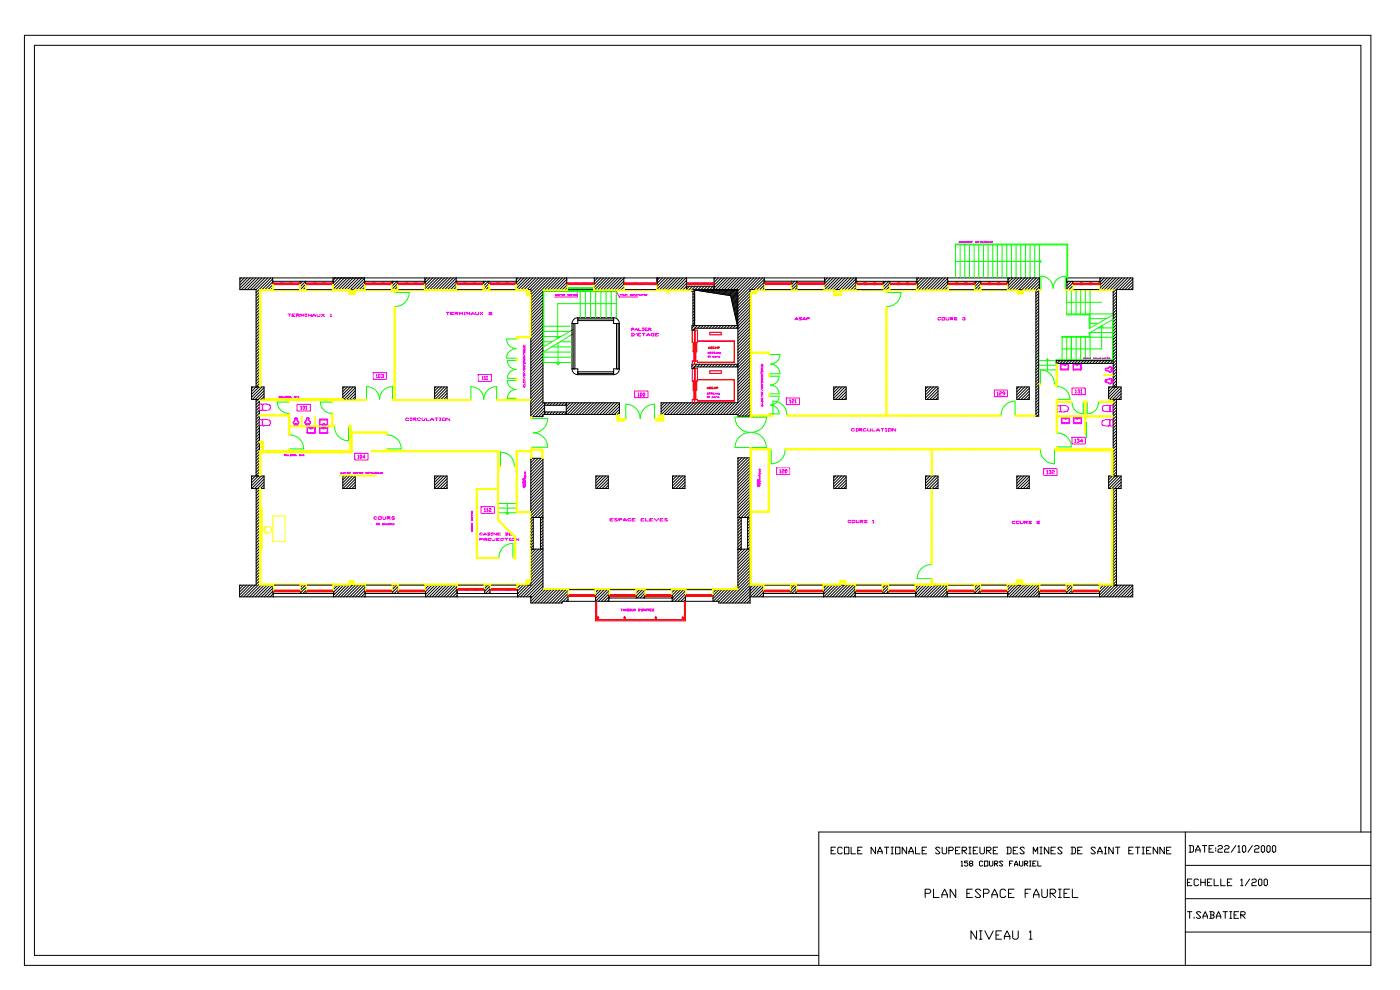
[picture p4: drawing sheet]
<svg xmlns="http://www.w3.org/2000/svg" width="420mm" height="297mm" viewBox="0 0 420 297" stroke-linecap="round" stroke-linejoin="round" font-family="sans-serif">
<g fill="none" stroke="#f0f" stroke-width=".3">
<path d="M287.6 72.5l.3-.1-.3 .1 .3 .2M288.6 72.4h-.3l.3 .2-.4 .1M289.3 72.4l-.4 .1 .4 .2M289.5 72.5l.3 .1zM289.8 72.6l.1 .1M290.1 72.3l.1 .4M290.4 72.3v.4M290.7 72.5l.3-.1-.3 .1 .3 .2M291.3 72.4v.3M291.7 72.5h-.4M292.6 72.5h.2M292.6 72.4v.3"/>
<path d="M292.8 72.5l.2 .2M293.2 72.5l.3-.1-.3 .1 .3 .2M293.5 72.3h-.2M293.8 72.4h.4M294 72.3v.3h.2M294.4 72.5l.4 .1zM294.8 72.6l.1 .1M295.1 72.3l.1 .4M295.4 72.3l.1 .4M295.7 72.3v.4M296.4 72.5h-.5l.5 .2M296.4 72.4v.4"/>
<path d="M296.6 72.4l.1 .3 .3-.2M297 72.4v.3M297.2 72.5l.3-.1-.3 .1 .3 .2M86.3 94.1h.9M86.7 94.1v.8M87.6 94.5h.4M88.5 94.1h-.9v.8h.9M88.9 94.5h.7l.2-.3-.9-.1v.8M89.1 94.5l.7 .4M90.2 94.9v-.8l.5 .5 .4-.5v.8M91.6 94.1h.4M91.6 94.9h.4"/>
<path d="M91.8 94.1v.8M93.3 94.1v.8l-.9-.8v.8M93.8 94.9l.4-.8 .4 .8M93.8 94.6h.8M95.1 94.1v.6l.2 .2 .7-.2v-.6M96.4 94.1l.9 .8M97.3 94.1l-.9 .8M99 94.2l.3-.1v.8M99 94.9h.5M133.8 93.6h.9M134.3 93.6v.7M135.2 93.9h.4"/>
<path d="M136 93.6h-.8v.7h.8M136.5 93.9h.6l.3-.2-.9-.1v.7M136.7 93.9l.7 .4M137.8 94.3v-.7l.4 .5 .5-.5v.7M139.1 93.6h.5M139.1 94.3h.5M139.3 93.6v.7M140.9 93.6v.7l-.9-.7v.7M141.3 94.3l.5-.7 .4 .7M141.3 94.1h.9M142.6 93.6v.6l.3 .1 .6-.1v-.6M144 93.6l.8 .7"/>
<path d="M144.8 93.6l-.8 .7M146.6 93.7h.9l-.9 .4v.2h.9M167 88.5l-.4-.1 .1-.1h.3v.3h-.4M167.2 88.3l.3 .1zM167.5 88.4l.1 .1M167.8 88.3v.2M168.2 88.3l-.4 .1M168.4 88.3l.4 .1-.3 .1zM168.8 88.1v.4M169 88.4l.3-.1h-.3l.3 .2M170.6 88.3h-.4l.4 .2M170.8 88.3l.4 .1z"/>
<path d="M171.4 88.3v.2M171.8 88.3l-.4 .1M172 88.3h.4l-.4 .2M172 88.3v.3M173 88.3h-.4l.4 .1-.4 .1M173.1 86.3v2.7h-6.8M184.9 87.4l.8 1.6M185.7 89h5.5M186.1 88.3l.3 .1M186.1 88.3v.2M186.4 88.3l.2 .2M186.8 88.3l.3 .1z"/>
<path d="M187.1 88.4l.1 .1M187.5 88.1v.4M187.7 88.4l.3-.1 .1 .2M187.7 88.3v.2M189.3 98.7h.6l.2-.2-.8-.2v.8M189.3 99.9l.9 .1v.5l-.9 .2M189.4 88.3h-.4l.4 .2M189.5 99.9v.8M189.7 88.3h.3l.1 .1-.3 .1zM190.3 88.3l.1 .2 .4-.1M190.4 99.1l.4-.8 .4 .8M190.4 98.8h.8"/>
<path d="M190.8 88.3v.2M190.9 99.9l-.3 .3M191 88.3v.2M191.4 88.3l-.4 .1M191.5 98.3v.8h.8M191.6 88.3l.4 .1zM192 88.4l.1 .1M192.2 99.9h-.9v.8h.9M192.3 88.4l.3-.1 .1 .2M192.3 88.3v.2M192.6 99.9h.9M192.7 98.3h.3"/>
<path d="M192.7 99.1h.3M192.8 98.3v.8M193 88.3h.4M193.1 99.9v.8M193.2 88.1v.3h.2M193.4 98.7h.4M193.6 88.4l.4-.1h-.4l.4 .2M194.1 98.3h-.7v.8h.7M194.5 98.7h.6l.2-.2-.8-.2v.8M194.7 98.7l.6 .4M196.1 99.9l-.8 .1v.5l.2 .2h.6v-.4h-.2M197.5 99.9h-.9v.8h.9"/>
<path d="M238.4 95.9l.4-.7 .4 .7M238.4 95.7h.8M240.4 95.3h-.8l.8 .5-.2 .1-.6-.1M240.8 95.9l.3-.7 .4 .7M240.8 95.7h.7M241.9 95.5h.6l.2-.2-.8-.1v.7M282.1 95.3h-.9v.5l.3 .1 .6-.1M282.5 95.2h.8v.7h-.8zM283.7 95.2v.6l.2 .1 .6-.1v-.6M284.9 95.5h.6l.2-.2-.8-.1v.7M285.1 95.5l.6 .4M287 95.3l-.6-.1-.2 .1 .8 .5h-.8"/>
<path d="M288.6 95.3h.8l-.4 .2M289.2 95.5l.2 .2-.2 .2-.6-.1M84 118.8h-.4l.1 .4 .3-.1M84.2 119.2l.2-.4 .2 .4M84.2 119h.4M84.8 118.8v.4h.4M85.4 119.2h.2M85.4 118.8h.2M85.5 118.8v.4M85.8 118.8h.4l-.1 .2M85.9 119l.3 .1-.4 .1M85.9 118.8v.4"/>
<path d="M86.4 119h.2M86.8 118.8h-.4v.4h.4M87 118.8v.4h.4M88.6 118.8h-.4l.4 .2-.4 .1M88.8 119h.4M89 118.8v.3M89.4 118.8l.1 .4M89.4 119.2h.2M111.9 111.7h4v2h-4zM112.8 112.3l.2-.1v1M112.8 113.2h.4M113.5 112.3l.2-.1 .3 .1-.2 .9-.3-.2z"/>
<path d="M114.3 112.3l.2-.1 .5 .1-.3 .4M114.8 112.7l.2 .1-.2 .4-.5-.2M143.4 112.2h4v2h-4zM144.6 112.9l.1-.1v1M144.6 113.8h.3M145.2 112.9l.2-.1v1M145.2 113.8h.4M145.9 112.9l.2-.1v1M145.9 113.8h.3M156.9 115.5v.5h.5v-.5M156.9 114.2v.5h.5v-.5M156.9 111.6v.4h.5"/>
<path d="M156.9 109.8h.5l-.5 .5h.5M156.9 109.2v.4h.5M156.9 108.5h.5v.4h-.5zM156.9 104.1l.5 .1-.1 .3h-.4M156.9 103.4v.5h.5v-.5M156.9 112.9l.5 .4M156.9 110.9l.5 .5M156.9 105.4v.2M156.9 105.9v.4M156.9 110.5v.2M156.9 110.6h.5M156.9 106.1h.5"/>
<path d="M156.9 105.5h.5M157 113.6v.4h.3v-.4M157 112.2v.5l.4-.1-.1-.4M157.2 108.3l-.2-.5-.1 .5h.5M157.2 103.7v.2M157.2 109.4v.2M157.2 111.8v.2M157.2 114.4v.3M157.2 115.8v.2M157.3 106.5v.5M157.4 114.9v.4h-.5M157.4 107.2h-.5l.4 .2-.4 .2h.5"/>
<path d="M157.4 106.5l-.5 .2 .5 .3M157.4 104.8l-.5 .1 .1 .3h.3l.1-.2h-.1M157.4 105.4v.2M157.4 110.5v.2M157.4 107.8l-.2 .4M190.3 117.2h4v2h-4zM191.3 100.3h.4M191.3 117.9l.2-.2v1M191.3 118.7h.3M192.1 117.7l.4 .2-.2 .8-.3-.2zM192.8 117.9l.2-.2 .3 .2-.2 .8-.3-.2zM193.9 100.7l.5-.8 .4 .8"/>
<path d="M193.9 100.4h.9M196.6 100.3h.4M212 117.8l.1 .3M212 118.8l.1 .4M212 118.1h.2M212 119.2h.2M212.3 105.6l.1 .3M212.3 106.7l.1 .3M212.3 105.9h.2M212.3 107h.2M212.5 117.8h.4l-.4 .2 .4 .1M212.7 118.8l-.3 .1 .3 .3 .1-.2h-.4"/>
<path d="M212.7 105.6h.5l-.5 .2 .5 .1M212.9 106.6l-.2 .4h.3l-.3-.2M213.5 119h.4l-.4 .2M213.5 118.9v.4M213.6 117.7h-.5l.5 .2-.5 .1M213.8 117.8h.3v.2h-.3zM213.8 106.8h.4l-.4 .2M213.8 106.8v.3M213.8 105.5h-.4l.4 .2-.4 .1M214 105.6h.4v.2h-.4zM214.1 119l.3-.1-.3 .1 .3 .2M214.4 106.9l.2-.1h-.2l.2 .2"/>
<path d="M214.5 118l-.2 .2M214.7 117.7v.4M214.7 118.9v.3M214.7 105.8l-.1 .2M214.9 118l.2 .1M214.9 105.5v.4M214.9 106.8v.2M215 119h-.3M215.1 117.8l-.4 .2M215.1 105.8l.3 .1M215.3 106.8l-.4 .1M215.4 105.6l-.5 .2"/>
<path d="M215.6 118.9l-.4 .1 .3 .2h-.3M215.8 118.1l-.5-.1 .1-.2 .4 .1v.3h-.5M215.9 106.8h-.4l.4 .2h-.4M216 105.9l-.4-.1 .1-.2 .3 .1v.3h-.4M228.2 119.9v.5h.5v-.5M228.2 117.3v.4h.5M228.2 115.5h.5l-.5 .5h.5M228.2 114.9v.4h.5M228.2 114.2h.5v.5h-.5zM228.2 109.8l.5 .1v.4h-.5M228.2 109.2v.4h.5v-.4M228.2 118.6l.5 .5"/>
<path d="M228.2 116.6l.5 .5M228.2 111.1v.3M228.2 111.6v.4M228.2 116.2v.2M228.2 116.3h.5M228.2 111.8h.5M228.2 111.2h.5M228.3 119.3v.4l.4-.1v-.3M228.3 118v.4l.4-.1v-.3M228.5 114l-.2-.4-.1 .4h.5M228.5 109.4v.2M228.5 115.1v.2"/>
<path d="M228.5 117.5v.2M228.6 112.2v.5M228.7 112.9h-.5l.4 .2-.4 .2h.5M228.7 112.2l-.5 .3 .5 .2M228.7 110.5l-.5 .1 .1 .3h.4v-.2h-.1M228.7 111.1v.3M228.7 116.2v.2M228.7 113.6l-.2 .3M235.8 119.2h4v2h-4zM236.8 119.9l.1-.2v1M237.4 119.9l.2-.2 .5 .2-.2 .3-.5 .2v.3h.7M238.4 119.9l.2-.2v1"/>
<path d="M298.1 116.9h4v2h-4zM299 117.6l.1-.2v1M299 118.4h.3M299.6 117.6l.2-.2 .5 .2-.2 .3-.5 .2v.3h.7M301.3 117.9l-.7-.2 .2-.3 .5 .2v.5l-.5 .3M318 109l2.4-.1v1.9l-2.4 .1zM319.1 109.3h-1l.1 1.3h2l.1-1.3h-.9M319.1 109h.3v.6h-.3zM321.5 116.3h3.9v2h-3.9zM321.8 109l2.3-.1 .1 1.9-2.4 .1zM322.5 117l.1-.2v1M322.5 117.8h.3"/>
<path d="M322.8 109.3h-.9v1.3h2.1l.1-1.3h-1M322.8 109h.3v.6h-.3zM323.1 117l.5-.2 .2 .3-.3 .2M323.6 117.3l.2 .2-.2 .3-.5-.2M324.1 117l.2-.2v1M324.1 117.8h.4M325 107.3l.2 .1M325 107.3v.2M325.2 107.3l.2 .2M325.6 107.3l.4 .2zM326 107.5h.1M326.3 107.2v.3"/>
<path d="M326.5 107.4l.3-.1 .1 .2M326.5 107.3v.2M328.3 107.3h-.5l.5 .2M328.5 107.3h.3l.1 .2zM329.1 107.3l.2 .2 .3-.1M329.6 107.3v.2M329.8 107.3v.2M330.2 107.3l-.4 .1M330.5 107.3l.3 .2zM330.8 107.5h.1M331.1 107.4l.4-.1 .1 .2M331.1 107.3v.2"/>
<path d="M331.4 114l1.6-.7 .4 .4 .4 .1-.2 .1v.6l.2 .2-1.1 .4-.6-.5h-.5zM331.6 114l1.4-.5a1.05 1.05 0 0 1 0 1.5l-1.4-.6zM331.6 110.3h.5a1.14 1.14 0 0 1 1.7 .1h-.2v.6l.2 .2-1.1 .4-1.3-.7zM331.6 110.6l1.4-.6a1.04 1.04 0 0 1 0 1.5l-1.4-.6zM331.8 107.3h.4M332 107.2v.3h.2M332.4 107.4l.4-.1h-.4l.4 .2M333 114.2h.1M333.1 110.7h.1M333.6 114.1h.2v.3h-.2M333.6 110.6h.2v.3h-.2M333.7 114.1v.3"/>
<path d="M333.7 110.6v.3M77.8 121.1l.9 .2v1.5l-.3 .2h-.6zM77.8 125.7l.9 .2v1.5l-.3 .2h-.6zM78.5 122.9l.5 .1M78.5 127.5l.5 .1M79 121.1l1.8 .2 .2 .3v.9l-.2 .3-1.8 .2M79 121.1l-.5 .1M79 125.7l1.8 .2 .2 .3v.9l-.2 .3-1.8 .2M79 121.1l-.2 .2v1.5l.2 .2M79 125.7l-.2 .2v1.5l.2 .2M79 125.7l-.5 .1M85.6 136.3h-.4v.2h.4"/>
<path d="M85.8 136.6l.2-.4 .2 .4M85.8 136.5h.4M86.4 136.2v.4h.4M87 136.2h.2M87 136.6h.2M87.1 136.2v.4M87.4 136.2l.4 .1-.1 .1M87.5 136.4l.3 .1-.4 .1M87.5 136.2v.4M88 136.4h.2M88.2 126.4l-.2 .4a1.04 1.04 0 0 0 1.5 0l-.7-1.5-.6 1.1M88.4 136.2h-.4v.4h.4"/>
<path d="M88.6 125.1l.6 .3v.4a1.14 1.14 0 0 1-.1 1.8v-.3h-.6v.3a1.14 1.14 0 0 1-.2-1.8zM88.6 136.2v.4h.4M88.6 127.3h.3M88.7 126.9h.1M89.1 121.2h4v2h-4zM90.2 121.9l.1-.2v1M90.2 122.7h.3M90.2 136.2h-.4l.4 .2-.4 .1M90.4 136.4h.4M90.6 136.3v.2M90.9 121.9l.1-.2 .4 .2-.2 .8-.3-.2zM91 136.3l.1 .3"/>
<path d="M91 136.6h.2M91.7 121.9l.1-.2v1M91.7 122.7h.3M91.8 125.4l.6-.3 .3 .7a1.14 1.14 0 0 1-.1 1.8v-.3h-.6l-.2 .3v-.5l-.4-.3zM92.1 128l2.3-.1 .1 1.9h-2.4zM92.1 125.4h.3l.6 1.4a1.04 1.04 0 0 1-1.5 0zM92.1 127.3h.3M92.2 126.9h.1M93.1 128.3h-.9v1.3h2.1l.1-1.3h-1M93.1 128h.3v.5h-.3zM95.8 128l2.4-.1 .1 1.9h-2.5zM95.9 125.6h2.3v1.9h-2.3z"/>
<path d="M96.9 127.2h-.9v-1.3h2.1v1.3h-.9M96.9 126.9h.3v.6h-.3zM96.9 128.3h-.9v1.3h2.1v-1.3h-.9M96.9 128h.3v.5h-.3zM106.4 135.8h4v2h-4zM107.3 136.5l.2-.2v1M107.3 137.3h.3M108.1 136.3l.4 .2-.2 .8-.3-.1zM109.5 137h-.7l.5-.7v1M122.6 125.4h-.9v.5h.9M123 125.3h.4M123 126h.4"/>
<path d="M123.2 125.3v.7M123.9 125.7h.6l.3-.3-.9-.1v.7M124.1 125.7l.7 .3M126.1 125.4h-.9v.5h.9M126.5 125.3v.6l.2 .1 .7-.1v-.6M127.8 125.3v.7h.9M129.2 126l.4-.7 .4 .7M129.2 125.8h.8M130.5 125.3h.9M130.9 125.3v.7M131.8 125.3h.4M131.8 126h.4"/>
<path d="M132 125.3v.7M132.7 125.3h.9v.7h-.9zM134.9 125.3v.7l-.9-.7v.7M228.2 121.3v.4h.5v-.4M228.5 120.2v.2M228.5 121.5v.2M228.7 120.6v.4h-.5M236.8 120.7h.3M238.4 120.7h.4M256.2 128.6h-.8v.5l.2 .1 .6-.1M256.7 128.4h.4M256.7 129.2h.4"/>
<path d="M256.9 128.4v.8M257.6 128.8h.6l.2-.2-.8-.2v.8M257.8 128.8l.6 .4M259.8 128.6h-.9v.5l.2 .1 .7-.1M260.2 128.4v.7l.2 .1 .7-.1v-.7M261.5 128.4v.8h.9M262.8 129.2l.5-.8 .4 .8M262.8 128.9h.9M264.2 128.4h.8M264.6 128.4v.8M265.5 128.4h.4M265.5 129.2h.4"/>
<path d="M265.7 128.4v.8M266.4 128.4h.8v.8h-.8zM268.6 128.4v.8l-.9-.8v.8M317.1 121.6l.8 .1v1.6l-.3 .1h-.5zM317.8 123.3l.5 .1M318.3 121.5l1.8 .2 .2 .3v.9l-.2 .3-1.8 .2M318.3 121.5l-.5 .1M318.3 121.5l-.2 .2v1.5l.2 .2M318.3 125h2.4v1.9h-2.4zM319.4 125.4h-1l.1 1.2h2l.1-1.2h-.9M319.4 125h.3v.6h-.3zM321.4 131.1h4v2h-4z"/>
<path d="M321.9 125h2.4v1.9h-2.4zM322.3 131.7l.2-.1v1M322.3 132.6h.3M323 125.4h-1l.1 1.2h2l.1-1.2h-1M323 125h.2v.6h-.2zM323 131.7l.5-.1 .1 .3-.3 .2M323.5 132.1l.1 .1-.1 .4-.5-.2M324.6 132.2h-.6l.5-.6v1M332.5 125.8l-1.8 .2-.2 .3v.9l.2 .3 1.8 .2M332.5 125.8l.5 .1M332.5 125.8l.2 .1v1.6l-.2 .2M332.6 121.4l.5 .1"/>
<path d="M332.6 121.4l-1.8 .3-.3 .3v.8l.3 .3 1.8 .3M332.6 121.4l.2 .2v1.6l-.2 .2M332.8 125.9l.9-.1v1.8l-.9-.1zM332.9 121.6l.9-.1v1.8l-.9-.1zM333 127.6l-.5 .1M333.1 123.3l-.5 .1M102.5 141.9l-.4-.1 .1-.2 .3 .1v.2h-.4M102.8 141.7l.3 .1zM103.1 141.8l.1 .1M103.4 141.6v.3M103.8 141.7l-.4 .1M104 141.7l.4 .1-.3 .1z"/>
<path d="M104.4 141.5v.4M104.7 141.8l.3-.2-.3 .1 .3 .2M106.3 141.6l-.4 .1 .4 .2M106.5 141.7l.5 .1zM107.2 141.6v.3M107.6 141.7l-.4 .1M107.8 141.7h.4l-.4 .2M107.8 141.6v.4M108.9 141.6l-.5 .1 .3 .2h-.3M109.7 141.7l.2 .1M109.7 141.6v.3M109.9 141.7l.2 .2"/>
<path d="M110.3 141.8l.3-.2-.3 .1 .3 .2M110.6 141.5l-.2 .1M111 141.6h.4M111.2 141.5v.3h.2M111.6 141.7l.3 .1zM111.9 141.8l.1 .1M112.2 141.5l.1 .4M112.5 141.5l.1 .4M112.8 141.5v.4M113 155h-.8v.5h.8M113.1 156.8l-.3 .1v.3h.4l-.4-.2M113.5 141.7h-.4l.4 .2"/>
<path d="M113.5 141.6v.4M113.5 154.9h.9v.7h-.9zM113.7 141.6l.1 .3 .3-.1M113.8 156.8l-.3 .1v.3h.4l-.4-.2M114.1 141.6v.3M114.3 141.8l.3-.2-.3 .1 .3 .2M114.8 157h.4l-.1 .3h-.3M114.8 156.9v.5M114.8 154.9v.6l.2 .1 .7-.1v-.6M115.4 156.8l.1 .5M115.8 157l.2-.1 .1 .3-.2 .1zM116.1 157.2l.1 .1"/>
<path d="M116.1 155.2h.7l.2-.2-.9-.1v.7M116.3 155.2l.7 .4M116.9 156.9l-.5 .1 .1 .3h.4M117.1 157.1l.3-.2-.3 .1 .3 .3M118.2 156.9l-.5 .1 .5 .2-.5 .1M118.3 155h-.8l.8 .5h-.8M141.4 154.4v.4l.2-.1v-.3l-.1 .1M141.4 153.8l.2 .1v.3h-.2M141.4 153.2v.4l.2-.4v.4M141.4 157.4l.1 .4 .1-.4M141.5 158.1l.1 .3zM141.5 155.4l-.1-.4v.4h.2"/>
<path d="M141.5 155.6v.4M141.6 158.9v.4l-.2-.1 .3-.3v.4M141.6 158.6l-.2 .1M141.6 156.9v.3l-.2-.3 .1 .3M141.6 155.6l-.2 .2 .2 .2M141.6 158v.1M141.6 155l-.1 .3M144.3 151.8h3.9v2.1h-3.9zM144.6 159.9h-.7v.4h.7M145.3 152.5l.1-.1v1M145.3 153.4h.3M145.9 152.5l.2-.1v1"/>
<path d="M145.9 153.4h.4M146.2 159.7l.8 .2-.2 .2M146.4 159.7v.7M146.6 152.5l.2-.1 .5 .1-.2 .4-.5 .1v.4h.7M147.3 159.7h.4M147.5 159.7v.7M148.9 159.7v.7l-.8-.7v.7M150 159.7h-.7v.7h.7M151.6 159.7l.7 .2v.4l-.7 .1M151.8 159.7v.7M153.5 159.7h-.8v.7h.8M156.6 144.7h.1"/>
<path d="M156.8 144.7h.8M156.8 144.5h.3M156.9 145l.2 .1-.1 .2-.2-.1zM157.1 145.6l-.1 .4-.2-.1 .1-.3h.3v.4M157.1 144l-.3 .1 .1 .4M157.1 143.5l-.1 .3-.2-.3 .1 .3M157.1 144.9l-.1 .1M157.1 143.4h.1M157.3 145.6v.4M157.3 144h.3M157.3 143.4h.3M157.3 142.7h.5"/>
<path d="M157.3 142h.3M157.4 142.7v.4l.2-.1v-.3M157.5 142l.1 .4-.3 .1M157.6 145.6v.2h-.5M157.6 145v.3l-.3-.3 .2 .3M157.6 144.2l-.3 .1 .2 .4M157.6 143.6l-.3 .1 .2 .3M157.6 141.5v.3l-.3-.3 .2 .3M183 155.8h.4M183.9 155.4h-.9v.7h.9M185.2 155.5h-.9l.9 .5h-.9M185.6 155.8h.7l.2-.3-.9-.1v.7"/>
<path d="M186.9 156.1l.5-.7 .4 .7M186.9 155.9h.9M189.1 155.5h-.8v.5h.8M189.6 155.8h.4M190.5 155.4h-.9v.7h.9M192.2 155.8h.5M193.1 155.4h-.9v.7h.9M193.5 155.4v.7h.9M194.9 155.8h.4M195.7 155.4h-.8v.7h.8M196.2 155.4l.6 .7 .7-.7M197.9 155.8h.5"/>
<path d="M198.8 155.4h-.9v.7h.9M200.1 155.5h-.8l.8 .5h-.8M226.9 144.8h.1M227.1 145.1l.3 .1zM227.1 144.8h.3M227.1 144.6h.3M227.4 145.5v.3l-.3-.1 .1-.2h.3v.3M227.4 144.2l-.3 .1 .2 .3M227.4 143.8v.3l-.3-.3 .2 .3M227.4 144.9v.1M227.5 143.8h.5M227.5 142.5h.1"/>
<path d="M227.6 144l.1 .5 .3-.1v-.4M227.6 145.4v.4M227.6 143.2h.4M227.6 142.5h.4M227.6 141.8h.5M227.6 141.2h.4M227.7 141.8v.5l.3-.1v-.4M227.8 141.2l.2 .3-.4 .1M227.9 145.4v.2h-.4M228 144.8l-.1 .3-.3-.3 .2 .3M228 143.4l-.4 .1 .2 .3M228 142.7l-.4 .1 .2 .4"/>
<path d="M228 140.6l-.1 .4-.3-.4 .2 .4M232.9 140.2h3.9v2h-3.9zM233.8 140.9l.1-.2v1M233.8 141.7h.3M234.4 140.9l.2-.2 .5 .2-.2 .3-.5 .2v.3h.7M235.4 140.9l.2-.2 .3 .2-.1 .8-.4-.2zM255.1 156h-.8v.5l.2 .2 .6-.2M255.5 155.9h.8v.8h-.8zM256.8 155.9v.6l.2 .2 .6-.2v-.6M258 156.3h.6l.2-.3-.8-.1v.8M258.2 156.3l.6 .4M260 156h-.8l.8 .5-.2 .2-.6-.2"/>
<path d="M261.7 156l.2-.1v.8M261.7 156.7h.4M304.4 156.3h-.8v.5h.8M304.8 156.2h.8v.7h-.8zM306 156.2v.6l.2 .1 .6-.1v-.6M307.2 156.6h.7l.2-.3-.9-.1v.7M307.4 156.6l.7 .3M309.3 156.3h-.8l.8 .5h-.8M310.9 156.3h.8l-.8 .4v.2h.8M313 140.5h4v2h-4zM313.8 141.2l.2-.2v1M313.8 142h.4"/>
<path d="M314.5 141.2l.2-.2 .5 .2-.4 .3M315 141.5l.2 .2-.2 .3-.5-.2M315.5 141.2l.2-.2 .5 .2-.2 .3-.5 .2v.3h.7M143.9 161.6h.6l.2-.2-.8-.1v.7M145 160.4l.4-.7 .4 .7M145 160.2h.8M145.1 161.6h.7l.2-.2-.9-.1v.7M145.3 161.6l.7 .4M146.4 160.1l.6 .2-.8 .1M146.4 161.3h.8v.7h-.8zM147.3 160.4h.4M148.5 161.3v.6h-.9"/>
<path d="M148.9 161.6h.4M149.3 160.1h.3M149.7 161.3h-.8v.7h.8M151 161.4h-.9v.5l.3 .1 .6-.1M151.4 161.3h.8M151.8 161.3v.7M152.7 162h.4M152.7 161.3h.4M152.7 160.1h.4M152.9 161.3v.7M153.5 161.3h.8v.7h-.8zM155.6 161.3v.7l-.9-.7v.7"/>
<path d="M186.1 182.5h.5M186.4 182.5v.6M186.8 183.1l.2-.6 .2 .6M186.8 182.9h.4M187.5 183.1v-.6l.2 .4 .2-.4v.6M188.1 182.5l.5 .1-.1 .2M188.2 182.8l.4 .2-.5 .1M188.2 182.5v.6M188.8 182.5h.4v.6h-.4zM189.4 182.5l.2 .6 .3-.1v-.5M190.1 182.8l.4-.2-.4-.1v.6M190.2 182.8l.3 .3"/>
<path d="M191.4 182.5l.5 .1v.4l-.5 .1M191.5 182.5v.6M192.2 182.5l-.1 .2M192.4 182.8h.2M192.9 182.5h-.5v.6h.5M193.5 182.5v.6l-.4-.6v.6M193.7 182.5h.5M194 182.5v.6M194.4 182.8l.4-.2-.4-.1v.6M194.5 182.8l.3 .3M195.1 182.8h.2M195.5 182.5h-.4v.6h.4"/>
<path d="M195.7 182.8h.2M196.2 182.5h-.5v.6h.5"/>
<circle cx="318.7" cy="109.1" r=".11"/>
<circle cx="319.7" cy="109.1" r=".11"/>
<circle cx="322.4" cy="109.1" r=".11"/>
<circle cx="323.5" cy="109.1" r=".11"/>
<circle cx="92.7" cy="128.1" r=".11"/>
<circle cx="93.8" cy="128.1" r=".11"/>
<circle cx="96.5" cy="128.1" r=".11"/>
<circle cx="96.5" cy="127.3" r=".11"/>
<circle cx="97.6" cy="127.3" r=".11"/>
<circle cx="97.6" cy="128.1" r=".11"/>
<circle cx="319" cy="125.2" r=".11"/>
<circle cx="320" cy="125.2" r=".11"/>
<circle cx="322.6" cy="125.2" r=".11"/>
<circle cx="323.6" cy="125.2" r=".11"/>
</g>
<g fill="none" stroke="#0f0" stroke-width=".3">
<path d="M286.5 73.4h33.4v10.9h.3v-11.2h-33.7v10.2M286.5 78.3h25.2M287.9 73.5v9.8M289.3 73.5v9.8M290.7 73.4v9.9M292.1 73.4v9.9M293.5 73.4v9.9M294.9 73.4v9.9M296.3 73.4v9.9M297.7 73.4v9.9M299.1 73.4v9.9M300.5 73.4v9.9"/>
<path d="M301.9 73.4v9.9M303.3 73.4v9.9M304.7 73.4v9.9M306.1 73.4v9.9M307.5 73.4v9.9M308.9 73.4v9.9M310.3 73.4v9.9M311.7 77.8l.5 .5-.5 .5M311.7 73.4v9.9M118.5 87.7h4.2a4.2 4.2 0 0 1-4.2 4.2M162.8 87.4h.1M162.8 99.3h8.1"/>
<path d="M162.8 87.1h22.1v.3h-21.8v16.6h-.3M162.8 87.4v16.6M162.9 97.8h8M167.2 91h17.6M167.2 91v10.4M169.9 99.9h-.1M170 86.5h8.2M170 86.2h8.2M170.2 99.7l-.1 .1M170.4 99.6l-.1 .1M170.7 99.4l-.1 .1M170.9 99.3l-.1 .1"/>
<path d="M171.2 99.2h-.2M171.4 99l-.1 .1M171.7 98.9h-.2M171.8 98.8h.1M174 86.9v8.4M175.5 86.9v8.4M177.1 86.9v8.4M178.6 86.9v8.4M180.2 86.9v8.4M181.7 86.9v8.4M183.3 86.9v8.4M184.8 86.9v8.4"/>
<path d="M266 87.7h4.2a4.2 4.2 0 0 1-4.2 4.2M319.4 86.8v-4a3.6 3.6 0 0 0-3.6 3.6 3.6 3.6 0 0 0-3.7-3.6v4M319.8 94.4h.1M319.9 93.9l.2 .2M319.9 87.1v.2M319.9 87.4v.2M319.9 87.7v.1M319.9 88v.1M319.9 88.3v.1M319.9 88.6v.1M319.9 88.8v.2M319.9 89.1v.2"/>
<path d="M319.9 89.4v.1M319.9 89.7v.1M319.9 90v.1M319.9 90.2v.2M319.9 90.8v.1M319.9 91.1v.1M319.9 91.4v.1M319.9 91.7v.1M319.9 91.9v.2M319.9 92.2v.2M319.9 92.5v.1M319.9 92.8v.1"/>
<path d="M319.9 93.1v.1M319.9 93.3v.2M319.9 93.6v.2M320 90.6l-.1 .1M320 94.4h.2M320.1 90.6h.1M320.2 94.1h.1M320.3 94.4h.1M320.4 90.6h.1M320.5 94.1h.1M320.6 94.4h.1M320.7 90.6h.1"/>
<path d="M320.8 94.1h.1M320.9 94.4h.1M320.9 90.6h.2M321 94.1h.2M321.2 94.4h.1M321.2 90.6h.2M321.3 87.1v.2M321.3 87.4v.2M321.3 87.7v.1M321.3 88v.1M321.3 88.3v.1M321.3 88.6v.1"/>
<path d="M321.3 88.8v.2M321.3 89.1v.2M321.3 89.4v.1M321.3 89.7v.1M321.3 90v.1M321.3 90.2v.2M321.3 90.5v.2M321.3 90.8v.1M321.3 91.1v.1M321.3 91.4v.1M321.3 91.7v.1M321.3 91.9v.2"/>
<path d="M321.3 92.2v.2M321.3 92.5v.1M321.3 92.8v.1M321.3 93.1v.1M321.3 93.3v.2M321.3 93.6v.2M321.3 93.9l.2 .2M321.4 94.4h.2M321.5 90.6h.1M321.6 94.1h.1M321.7 94.4h.2M321.8 90.6h.1"/>
<path d="M321.9 94.1h.1M322 94.4h.1M322.1 90.6h.1M322.2 94.1h.1M322.3 94.4h.1M322.4 90.6h.1M322.4 94.1h.2M322.6 94.4h.1M322.7 87.1v.2M322.7 87.4v.2M322.7 87.7v.1M322.7 88v.1"/>
<path d="M322.7 88.3v.1M322.7 88.6v.1M322.7 88.8v.2M322.7 89.1v.2M322.7 89.4v.1M322.7 89.7v.1M322.7 90v.1M322.7 90.2v.2M322.7 90.8v.1M322.7 91.1v.1M322.7 91.4v.1M322.7 91.7v.1"/>
<path d="M322.7 91.9v.2M322.7 92.2v.2M322.7 92.5v.1M322.7 92.8v.1M322.7 93.1v.1M322.7 93.3v.2M322.7 93.6v.2M322.7 93.9v.2M322.7 94.1h.2M322.8 90.6l-.1 .1M322.8 94.4h.2M322.9 90.6h.2"/>
<path d="M323 94.1h.2M323.1 94.4h.2M323.2 90.6h.1M323.3 94.1h.1M323.4 94.4h.2M323.5 90.6h.1M323.6 94.1h.1M323.7 94.4h.1M323.8 90.6h.1M323.9 94.1h.1M324 94.4h.1M324.1 87.1v.2"/>
<path d="M324.1 87.4v.2M324.1 87.7v.1M324.1 88v.1M324.1 88.3v.1M324.1 88.6v.1M324.1 88.8v.2M324.1 89.1v.2M324.1 89.4v.1M324.1 89.7v.1M324.1 90v.1M324.1 90.2v.2M324.1 90.8v.1"/>
<path d="M324.1 91.1v.1M324.1 91.4v.1M324.1 91.7v.1M324.1 91.9v.2M324.1 92.2v.2M324.1 92.5v.1M324.1 92.8v.1M324.1 93.1v.1M324.1 93.3v.2M324.1 93.6v.2M324.1 93.9v.2M324.1 94.1h.2"/>
<path d="M324.2 90.6l-.1 .1M324.3 94.4h.1M324.3 90.6h.2M324.4 94.1h.2M324.5 94.4h.2M324.6 90.6h.1M324.7 94.1h.1M324.8 94.4h.2M324.9 90.6h.1M325 94.1h.1M325.1 94.4h.1M325.2 90.6h.1"/>
<path d="M325.3 94.1h.1M325.4 94.4h.1M325.5 90.6h.1M325.5 87.1v.2M325.5 87.4v.2M325.5 87.7v.1M325.5 88v.1M325.5 88.3v.1M325.5 88.6v.1M325.5 88.8v.2M325.5 89.1v.2M325.5 89.4v.1"/>
<path d="M325.5 89.7v.1M325.5 90v.1M325.5 90.2v.2M325.5 90.5v.2M325.5 90.8v.1M325.5 91.1v.1M325.5 91.4v.1M325.5 91.7v.1M325.5 91.9v.2M325.5 92.2v.2M325.5 92.5v.1M325.5 92.8v.1"/>
<path d="M325.5 93.1v.1M325.5 93.3v.2M325.5 93.6v.2M325.5 93.9v.2M325.6 94.1h.1M325.7 94.4h.1M325.7 90.6h.2M325.8 94.1h.2M325.9 94.4h.2M326 90.6h.2M326.1 94.1h.2M326.2 94.4h.2"/>
<path d="M326.3 90.6h.1M326.4 94.1h.1M326.5 94.4l.1 .2M326.6 90.6h.1M326.6 94.7v.1M326.6 95v.1M326.6 95.3v.1M326.6 95.5v.2M326.6 95.8v.2M326.6 96.1v.1M326.6 96.4v.1M326.6 96.7v.1"/>
<path d="M326.6 96.9v.2M326.6 97.2v.2M326.6 97.5v.2M326.6 97.8v.1M326.6 98.1v.1M326.6 98.4v.1M326.7 94.1h7.1M326.9 87.1v.2M326.9 87.4v.2M326.9 87.7v.1M326.9 88v.1M326.9 88.3v.1"/>
<path d="M326.9 88.6v.1M326.9 88.8v.2M326.9 89.1v.2M326.9 89.4v.1M326.9 89.7v.1M326.9 90v.1M326.9 90.2v.2M326.9 90.8v.1M326.9 91.1v.1M326.9 91.4v.1M326.9 91.7v.1M326.9 91.9v.2"/>
<path d="M326.9 92.2v.2M326.9 92.5v.1M326.9 92.8v.1M326.9 93.1v.1M326.9 93.3v.2M326.9 93.6v.2M326.9 93.9v.3M326.9 94.3v.1M326.9 94.6v.1M326.9 94.9v.1M326.9 95.1v.2M326.9 95.4v.2"/>
<path d="M326.9 95.7v.2M326.9 96v.1M326.9 96.3v.1M326.9 96.6v.1M326.9 97.1v.2M326.9 97.4v.1M326.9 97.7v.1M326.9 98v.1M326.9 95.5h4.8M327 90.6l-.1 .1M327 99.6l-.1 .1v8.4M327 98.2l-.1 .1"/>
<path d="M327.1 90.6h.2M327.3 99.4l-.2 .1M327.3 98.1l-.2 .1M327.4 90.6h.2M327.5 99.3l-.1 .1M327.5 97.9l-.1 .1M327.7 90.6h.2M327.8 99.2h-.2M327.8 97.8l-.2 .1M328 90.6h.1M328 99l-.1 .1M328 97.7h-.1"/>
<path d="M328.2 98.9h-.1M328.2 97.5l-.1 .1M328.3 90.6h.1M328.5 98.7l-.1 .1M328.5 97.4l-.1 .1M328.6 90.6h.1M328.7 98.6l-.1 .1M328.7 97.2l-.1 .1M328.8 90.6h.2M329 98.5h-.2M329 97.1l-.2 .1M329.1 90.6h.2"/>
<path d="M329.2 97h-.1M329.4 90.6h.1M329.5 98.2h-.2M329.5 96.8l-2.6 .2M329.7 90.6h.1M329.7 98l-.1 .1M329.7 96.7h-.1M329.8 98.2v.1M329.9 97.9l-.1 .1M329.9 96.5l-.1 .1M330 90.6h.1M330 98l-.1 .1"/>
<path d="M330.2 97.7l-.1 .1M330.2 96.4l-.1 .1M330.2 97.8l-.1 .1M330.2 90.6h.1M330.3 97.7v6.9h-11.8M330.3 97.7h.1M330.4 97.6l-.1 .1M330.4 96.3h-.1M330.5 97.8l.1 .1M330.7 97.5h-.1M330.7 96.1l-.1 .1M330.7 98l.1 .1"/>
<path d="M330.9 98.2v.1M330.9 97.3l-.1 .1M330.9 96h-.1M331.2 97.2l-.2 .1M331.2 95.8l-.2 .1M331.4 97l-.1 .1M331.4 95.7l-.1 .1M331.7 96.9l-.2 .1M331.7 95.5l-.2 .1M331.9 96.8h-.1M331.9 95.4l-.1 .1M332.1 96.6l-.1 .1"/>
<path d="M332.1 95.3h-.1M332.4 96.5h-.1M332.4 95.1l-.1 .1M332.6 96.3l-.1 .1M332.6 95l-.1 .1M332.9 96.2l-.1 .1M332.9 94.8l-.1 .1M333.1 96.1h-.1M333.1 94.7l-.1 .1M333.4 95.9l-.2 .1M333.4 94.6h-.2M333.6 95.8h-.1"/>
<path d="M333.6 94.4l-.1 .1M333.8 98.3l-4.7 .1M333.8 99.7h-7.2v1.1h-8.1v7.3M333.9 95.6l-.2 .1M333.9 94.3l-.2 .1M117.7 119.7v-3.9a3.9 3.9 0 0 0-3.9 3.9 3.9 3.9 0 0 0-3.9-3.9v3.9M141.2 119.7v-3.9a3.9 3.9 0 0 1 3.9 3.9 3.9 3.9 0 0 1 3.8-3.9v3.9M154.8 108.1h-2.7a2.66 2.66 0 0 0 2.7 2.6 2.66 2.66 0 0 0-2.7 2.7h2.7M154.8 114.1h-2.7a2.66 2.66 0 0 0 2.7 2.6 2.66 2.66 0 0 0-2.7 2.7h2.7M154.8 101.6h-2.9a2.88 2.88 0 0 0 2.9 2.9 2.88 2.88 0 0 0-2.9 2.8h2.9M162.8 102.4l2.6 .1M162.8 100.9h5.4"/>
<path d="M162.8 107.1h8.7M162.9 104h-.1M163.1 105.5v3.1M163.1 103.8l-.1 .1M163.2 105.3l-.1 .1M163.4 103.7l-.2 .1M163.4 105.2l-.1 .1M163.6 103.6h-.1M163.7 105.1h-.1M163.9 103.4l-.2 .1M163.9 104.9l-.1 .1M164.1 103.3h-.1"/>
<path d="M164.2 104.8h-.2M164.3 103.1l-.1 .1M164.4 104.6l-.1 .1M164.6 103l-.1 .1M164.6 104.5h-.1M164.8 102.8l-.1 .1M164.9 104.3l-.1 .1M165.1 102.7l-.2 .1M165.1 104.2h-.1M165.3 102.6h-.1M165.4 104l-.2 .1M165.6 103.9l5.9 .1"/>
<path d="M165.8 102.3h-.1M165.8 103.7l-.1 .1M166 102.1l-.1 .1M166.1 103.6l-.1 .1M166.3 102l-.1 .1M166.3 103.4l-.1 .1M166.5 101.9h-.1M166.6 103.3l-.2 .1M166.7 100.9l.5 .5M166.8 101.7l-.1 .1M166.8 108.7l.5 .6 .6-.6M166.8 103.1l-.1 .1"/>
<path d="M167 101.6h-.1M167 103l-.1 .1M167.3 101.4l-.2 .1M167.3 102.8l-.1 .1M167.3 102.7v6.3M167.5 101.3l-.1 .1M167.5 102.7l-.1 .1M167.7 100.9l-.5 .5M167.8 101.1l-.2 .1M167.8 102.5l-.2 .1M168 101l-.1 .1M168.2 100.9h-.1"/>
<path d="M168.2 102.3h-.1M168.5 100.7l-.1 .1M168.5 102.1l-.1 .1M168.7 100.6h-.1M168.7 102h-.1M169 101.8l-.2 .1M169 100.4l-.1 .1M169.2 101.7h-.1M169.2 100.3l-.1 .1M169.4 101.5l-.1 .1M169.5 100.2h-.2M169.7 101.4h-.1"/>
<path d="M169.7 100l-.1 .1M169.9 101.2l-.1 .1M170.2 101.1h-.2M170.4 100.9l-.1 .1M170.6 100.8l-.1 .1M170.9 100.6l-.1 .1M171.1 100.5l-.1 .1M171.4 100.3l-.2 .1M171.5 105.5h-8.7v3.1h8.7M171.6 100.2l-.1 .1M171.7 102.4l-3.8 .1M171.8 100l-.1 .1"/>
<path d="M230.7 106.2h3.2a2.88 2.88 0 0 1-2.9 2.9 2.89 2.89 0 0 1 2.9 2.9h-3.2M230.7 118.7h3a2.66 2.66 0 0 1-2.7 2.7 2.66 2.66 0 0 1 2.7 2.6h-3M230.7 112.7h3a2.66 2.66 0 0 1-2.7 2.7 2.66 2.66 0 0 1 2.7 2.6h-3M311.5 108.1h22.3v-12.4h-.2v12.1h-16.9v.3M311.5 109.5h5.2M311.5 110.9h5.2M312 115v-4.2a4.2 4.2 0 0 1 4.2 4.2M314.1 107.6v3.5M314.1 107.6l.5 .5M314.1 107.6l-.5 .5M317.1 115.9a3.8 3.8 0 0 1 3.8 3.8h-3.8M318.5 101.1h15.3"/>
<path d="M319.9 101.1v7M321.3 101.1v7M322.7 101.1v7M324.1 101.1v7M325.5 101.1v7M86.5 120.5h-3.4a3.4 3.4 0 0 0 3.4 3.4M86.9 130.3a4.2 4.2 0 0 1 4.2 4.2h-4.2M99.5 120.5h-3.4a3.4 3.4 0 0 0 3.4 3.4M100.3 127.9a4.2 4.2 0 0 0 4.2 4.2v-4.2M116.1 130.3a4.2 4.2 0 0 1 4.2 4.2h-4.2M150.1 139.7v-4.2a4.2 4.2 0 0 1 4.2 4.2M159.5 125.4h4.7a4.3 4.3 0 0 1-4.3 4.3 4.3 4.3 0 0 1 4.3 4.3h-4.7"/>
<path d="M187.7 125.4v-4.3a4.3 4.3 0 0 1 4.3 4.3 4.3 4.3 0 0 1 4.3-4.3v4.3M224.9 125h-4.5a4.5 4.5 0 0 0 4.5 4.6 4.5 4.5 0 0 0-4.5 4.5h4.5M225.3 125h4.5a4.5 4.5 0 0 1-4.5 4.6 4.5 4.5 0 0 1 4.5 4.5h-4.5M231.2 134.8v4.2a4.2 4.2 0 0 0 4.3-4.2M231.8 124.4v-4.2a4.2 4.2 0 0 1 4.2 4.2M300.2 124.4a4.2 4.2 0 0 1 4.2-4.2v4.2M312 134.8a4.2 4.2 0 0 0 4.2 4.2v-4.2M317.1 129.7a4.2 4.2 0 0 1 4.2 4.2h-4.2M321.4 120.6a3.4 3.4 0 0 0 3.4 3.4v-3.4M325.7 126.6l.1 4.6zM326 120.6v3.4a3.4 3.4 0 0 0 3.4-3.4M149.5 150.9h5.3"/>
<path d="M149.5 152.3h5.3M149.5 153.7h5.3M151.7 153.7l.4 .5M152.1 150.9v3.3M152.6 153.7l-.5 .5M149.6 167a4.2 4.2 0 0 1 4.2-4.2v4.2M279.2 169.2a4.2 4.2 0 0 0-4.2 4.2h4.2"/>
</g>
<g fill="none" stroke="#000" stroke-width=".3">
<path d="M7.3 10.6h403.8v278.7h-403.8zM72.4 83.3l-.5 .4M73.2 83.3l-1.3 1.3M74.1 83.3l-2.2 2.2M75 83.3l-3.1 3.1M75.9 83.3l-3.5 3.5M76.8 83.3l-3.5 3.5M76.8 86.8v29.2M77.7 83.3l-3.6 3.5M77.8 87.6l-1 1M77.8 88.5l-1 1M77.8 89.3l-1 1"/>
<path d="M77.8 90.2l-1 1M77.8 91.1l-1 1M77.8 92l-1 1M77.8 92.9l-1 1M77.8 93.8l-1 1M77.8 94.6l-1 1M77.8 95.5l-1 1M77.8 96.4l-1 1M77.8 97.3l-1 1M77.8 98.2l-1 1M77.8 99.1l-1 1M77.8 99.9l-1 1"/>
<path d="M78.5 83.3l-3.5 3.5M79.4 83.3l-3.5 3.5M80.3 83.3l-3.5 3.5M81.2 83.3l-4.4 4.4M81.8 86.8h.1M81.8 84.3h.1M81.8 84.3h18.1M81.8 83.3v3.5M81.8 83.6l-3.2 3.2M81.8 84.5l-2.4 2.3M81.8 85.4l-1.5 1.4M81.8 86.2l-.6 .6"/>
<path d="M90 85.9l1.6-1.6v2.5M90 84.3v2.5l1.6-1.6M90.8 84.3l-.8 .8M91.6 86.1l-.7 .7M99.9 86.8h.1M99.9 84.3h.1M99.9 83.3v3.5M100.6 83.3l-.7 .7M101.5 83.3l-1.6 1.6M102.4 83.3l-2.5 2.5M103.3 83.3l-3.4 3.4M104.1 83.3l-3.4 3.5"/>
<path d="M105 83.3l-3.5 3.5M105.9 83.3l-3.5 3.5M106.8 83.3l-3.5 3.5M107.7 83.3l-3.5 3.5M108.6 83.3l-3.5 3.5M109.3 84.3h.1M109.3 83.3v3.5M109.3 84.3h18.1M109.3 83.4l-3.4 3.4M109.3 84.3l-2.5 2.5M109.3 85.2l-1.6 1.6M109.3 86.1l-.7 .7"/>
<path d="M117.5 84.3v2.5M118.1 84.3l-.6 .6M119 84.3l-1.5 1.5M119.1 84.3v2.5M119.1 85.1l-1.6 1.6M119.1 86l-.8 .8M127.4 84.3h.1M127.4 83.3v3.5M128 83.3l-.6 .6M128.9 83.3l-1.5 1.5M129.8 83.3l-2.4 2.4M130.6 83.3l-3.2 3.2"/>
<path d="M131.5 83.3l-3.5 3.5M132.4 83.3l-3.5 3.5M133.3 83.3l-3.5 3.5M134.2 83.3l-3.5 3.5M135.1 83.3l-3.5 3.5M135.9 83.3l-3.5 3.5M136.8 84.3h.1M136.8 85.1l-1.7 1.7M136.8 86l-.8 .8M136.8 84.3h18v2.5M136.8 83.3v3.5M136.8 83.3l-3.5 3.5"/>
<path d="M136.8 84.2l-2.6 2.6M145 84.3v2.5M145.5 84.3l-.5 .5M146.4 84.3l-1.4 1.4M146.6 84.3v2.5M146.6 85.9l-.9 .9M146.6 85l-1.6 1.6M154.8 83.3v3.5M155.4 83.3l-.6 .5M156.3 83.3l-1.5 1.4M157.1 83.3l-2.3 2.3M158 83.3l-3.2 3.2"/>
<path d="M158.9 83.3l-3.5 3.5M159.8 83.3l-3.5 3.5M160.7 83.3l-3.5 3.5M161.6 83.3l-3.5 3.5M162.4 83.3l-3.5 3.5M162.8 86.8h.1M162.8 86.8v33.9h22.9v3.5h-22.9v.7h-3.6v-38.1h-81.4v29.2M162.8 86.8h58.5v33.9h-23.1v3.5h23.1v.5h3.6v-37.9h31.8M162.8 88.2l-3.6 3.7M162.8 89.1l-3.6 3.6M162.8 90.9l-3.6 3.6M162.8 91.7l-3.6 3.7"/>
<path d="M162.8 93.5l-3.6 3.7M162.8 94.4l-3.6 3.6M162.8 96.2l-3.6 3.6M162.8 97l-3.6 3.7M162.8 87.3l-3.6 3.7M162.8 90l-3.6 3.6M162.8 92.6l-3.6 3.7M162.8 95.3l-3.6 3.6M162.8 97.9l-3.6 3.7M162.8 98.8l-3.6 3.7M162.8 99.7l-3.6 3.6M163.3 83.3l-4.1 4.1"/>
<path d="M164.2 83.3l-5 5M165.1 83.3l-5.9 5.9M166 83.3l-6.8 6.8M166.9 83.3l-3.5 3.5M167.7 83.3l-3.5 3.5M168.6 83.3l-3.5 3.5M169.5 83.3l-3.5 3.5M170 83.3v3.5M170 83.7l-3.1 3.1M170 84.6l-2.2 2.2M170 86.4l-.5 .4M170 85.5l-1.3 1.3"/>
<path d="M171.5 97v13.5M171.9 97v13.5M172.4 97v13.5M173.3 95.2a1.75 1.75 0 0 0-1.8 1.8M173.3 95.2v1.8h-1.8M173.3 95.2h10.7M173.3 95.6h10.7M173.3 96.1h10.7M178.2 83.3v3.5M178.3 83.3l-.1 .1M179.2 83.3l-1 1M180.1 83.3l-1.9 1.9"/>
<path d="M181 83.3l-2.8 2.8M181.9 83.3l-3.5 3.5M182.7 83.3l-3.4 3.5M183.6 83.3l-3.5 3.5M184 95.2a1.75 1.75 0 0 1 1.7 1.8M184 95.2v1.8h1.7M184.5 83.3l-3.5 3.5M184.9 97v13.5M185.4 97v13.5M185.4 83.3l-3.5 3.5M185.7 97v13.5M186.3 83.3l-3.5 3.5"/>
<path d="M187.1 86.8h.1M187.1 83.3h.1M187.1 83.3v3.5M187.1 83.4l-3.4 3.4M187.1 85.2l-1.7 1.6M187.1 84.3l-2.5 2.5M187.1 86l-.8 .8M197 86.8h.1M197 83.3h.1M197 83.3v3.5M197.8 83.3l-.8 .7M198.6 83.3l-1.6 1.6"/>
<path d="M199.5 83.3l-2.5 2.5M200.4 83.3l-3.4 3.4M201.3 83.3l-3.5 3.5M202.2 83.3l-3.5 3.5M203.1 83.3l-3.5 3.5M203.9 83.3l-3.4 3.5M204.8 83.3l-3.5 3.5M205.7 83.3l-3.5 3.5M205.9 83.3v3.5M205.9 84.9l-1.9 1.9M205.9 84l-2.8 2.8M206.7 85.8l-.9 1"/>
<path d="M207.6 85.8l-1 1M208.3 86.8v10.8M208.3 94.9l-.5 .5M208.3 93.1l-.5 .5M208.3 87.8l-.5 .5M208.3 88.7l-.5 .5M208.3 90.4l-.5 .5M208.3 92.2l-.5 .5M208.3 95.7l-.5 .5M208.3 86.9l-.5 .5M208.3 89.6l-.5 .5M208.3 91.3l-.5 .5"/>
<path d="M208.3 94l-.5 .5M208.3 96.6l-.5 .5M208.3 97.5l-.8 .8M208.5 87h12.6v10.4l-2-8.8zM208.5 85.8l-1 1v.5h.3v10.3M208.8 87h-.1M209.1 97.6l-1.4 1.3M209.1 87h-.1M209.4 85.8l-1 1M209.5 87l-.2 .1M209.8 87l-.2 .1M210 97.6l-.8 .8"/>
<path d="M210.2 87l-.3 .2M210.3 85.8l-1 1M210.5 87l-.2 .2M210.9 97.6l-.8 .8M210.9 87l-.3 .3M211.2 85.8l-1 1M211.2 87l-.3 .3M211.6 87l-.4 .4M211.7 97.6l-.8 .8M211.9 87l-.4 .4M212 85.8l-1 1M212.3 87l-.5 .5"/>
<path d="M212.6 97.6l-.8 .8M212.6 87l-.5 .5M212.9 85.8l-1 1M213 87l-.6 .6M213.4 87l-.7 .6M213.5 97.6l-.8 .8M213.7 87l-.7 .7M213.8 85.8l-1 1M214.1 87l-.8 .7M214.1 83.3v3.5M214.1 85.8h-8.2l-1 1M214.4 97.6l-.8 .8"/>
<path d="M214.4 87l-.8 .7M214.5 83.3l-.4 .4M214.8 87l-.9 .8M215.1 87l-.9 .8M215.3 97.6l-.8 .8M215.4 83.3l-1.3 1.3M215.5 87l-1 .9M215.8 87l-1 .9M216.2 97.6l-.8 .8M216.2 87l-1.1 1M216.3 83.3l-2.2 2.2M216.5 87l-1.1 1"/>
<path d="M216.9 87l-1.1 1.1M217 97.6l-.8 .8M217.2 83.3l-3.5 3.5M217.2 87l-1.1 1.1M217.6 87l-1.2 1.2M217.9 97.6l-.8 .8M217.9 87l-1.2 1.2M218.1 83.3l-3.5 3.5M218.3 87l-1.3 1.3M218.7 87l-1.4 1.3M218.8 97.6l-.8 .8M219 83.3l-3.5 3.5"/>
<path d="M219 87l-1.4 1.4M219.4 87l-1.5 1.4M219.7 97.6l-.8 .8M219.7 87l-1.5 1.5M219.8 83.3l-3.5 3.5M220.1 87l-1.6 1.5M220.4 87l-1.6 1.6M220.6 97.6l-.8 .8M220.7 83.3l-3.5 3.5M220.8 87l-1.7 1.6M221.1 97.2l-.1 .1M221.1 96.9l-.1 .1"/>
<path d="M221.1 96.5l-.2 .2M221.1 96.2l-.3 .2M221.1 95.8l-.3 .3M221.1 95.5l-.4 .3M221.1 95.1l-.4 .4M221.1 94.8l-.5 .5M221.1 94.4l-.6 .6M221.1 94.1l-.6 .6M221.1 93.7l-.7 .7M221.1 93.4l-.8 .7M221.1 93l-.8 .8M221.1 92.7l-.9 .8"/>
<path d="M221.1 92.3l-1 .9M221.1 91.9l-1 1.1M221.1 91.6l-1.1 1.1M221.1 91.2l-1.2 1.2M221.1 90.9l-1.2 1.2M221.1 90.5l-1.3 1.3M221.1 90.2l-1.4 1.3M221.1 89.8l-1.4 1.4M221.1 89.5l-1.5 1.4M221.1 89.1l-1.6 1.5M221.1 88.8l-1.6 1.6M221.1 88.4l-1.7 1.7"/>
<path d="M221.1 88.1l-1.8 1.7M221.1 87.7l-1.8 1.8M221.1 87.4l-1.9 1.8M221.1 87l-1.9 1.9M221.3 97.6h-13.8v1.3h.8v-.5h13M221.6 83.3l-3.5 3.5M222.5 83.3l-3.5 3.5M223.4 83.3l-3.5 3.5M224.3 83.3l-3.5 3.5M224.9 92.3l-3.6 3.7M224.9 90.6l-3.6 3.6M224.9 88.8l-3.6 3.7"/>
<path d="M224.9 87l-3.6 3.7M224.9 87.9l-3.6 3.7M224.9 89.7l-3.6 3.6M224.9 91.5l-3.6 3.6M224.9 93.2l-3.6 3.7M224.9 95l-3.6 3.6M224.9 95.9l-3.6 3.6M224.9 96.8l-3.6 3.6M224.9 97.6l-3.6 3.7M224.9 98.5l-3.6 3.7M224.9 99.4l-3.6 3.7M224.9 94.1l-4.2 4.3"/>
<path d="M225.1 83.3l-3.8 3.9M226 83.3l-4.7 4.7M226.9 83.3l-5.6 5.6M227.8 83.3l-6.5 6.5M228.7 83.3l-3.5 3.5M229.2 84.3h.1M229.2 84.6l-2.3 2.2M229.2 83.3v3.5M229.2 84.3h18M229.2 83.7l-3.1 3.1M229.2 85.4l-1.4 1.4M229.2 86.3l-.5 .5"/>
<path d="M237.4 84.3v2.5M238.3 84.3l-.9 .8M239 84.3v2.5M239 84.4l-1.6 1.6M239 85.3l-1.5 1.5M239 86.2l-.6 .6M247.2 84.3h.1M247.2 83.3v3.5l3.6-3.5M248.1 83.3l-.9 .8M249 83.3l-1.8 1.7M249.9 83.3l-2.7 2.6M251.6 83.3l-3.5 3.5"/>
<path d="M252.5 83.3l-3.5 3.5M253.4 83.3l-3.5 3.5M254.3 83.3l-3.5 3.5M255.2 83.3l-3.5 3.5M256.1 83.3l-3.5 3.5M256.7 84.3h.1M256.7 84.3h18.2M256.7 83.3v3.5M256.7 83.5l-3.3 3.3M256.7 85.3l-1.5 1.5M256.7 84.4l-2.4 2.4M256.7 86.2l-.6 .6"/>
<path d="M256.7 86.8h8.2M264.9 86.8h45.7v37.9h.9v-37.9h.2v-3.5l-3.5 3.5M264.9 84.3v2.5M265.6 84.3l-.7 .7M266.5 84.3l-1.6 1.6M266.7 84.3v2.5M266.7 85l-1.8 1.8M266.7 85.9l-.9 .9M266.7 86.8h.1M274.9 84.3h.1M274.9 83.3v3.5M275.5 83.3l-.6 .6"/>
<path d="M276.4 83.3l-1.5 1.4M277.2 83.3l-2.3 2.3M278.1 83.3l-3.2 3.2M279 83.3l-3.5 3.5M279.9 83.3l-3.5 3.5M280.8 83.3l-3.5 3.5M281.7 83.3l-3.6 3.5M282.5 83.3l-3.5 3.5M283.4 83.3l-3.5 3.5M284.2 84.3h.1M284.2 84.3h18M284.2 83.3v3.5"/>
<path d="M284.2 83.4l-3.4 3.4M284.2 84.3l-2.5 2.5M284.2 85.2l-1.6 1.6M284.2 86.1l-.8 .7M292.4 84.3v2.5M293 84.3l-.6 .6M293.9 84.3l-1.5 1.5M294 84.3v2.5M294 86l-.8 .8M294 85.1l-1.6 1.6M302.2 84.3h.1M302.2 83.3v3.5"/>
<path d="M302.9 83.3l-.7 .6M303.7 83.3l-1.5 1.5M304.6 83.3l-2.4 2.4M305.5 83.3l-3.3 3.2M306.4 83.3l-3.5 3.5M307.3 83.3l-3.5 3.5M308.2 83.3l-3.6 3.5M309 83.3l-3.5 3.5M309.9 83.3l-3.5 3.5M310.8 83.3l-3.5 3.5M311.5 87l-.9 .9M311.5 87.9l-.9 .9"/>
<path d="M311.5 89.7l-.9 .8M311.5 92.3l-.9 .9M311.5 95l-.9 .8M311.5 88.8l-.9 .9M311.5 90.6l-.9 .8M311.5 91.5l-.9 .8M311.5 93.2l-.9 .9M311.5 94.1l-.9 .9M311.5 95.9l-.9 .8M311.5 96.8l-.9 .8M311.5 97.6l-.9 .9M311.5 98.5l-.9 .9"/>
<path d="M311.5 99.4l-.9 .9M311.7 84.2l-2.6 2.6M311.7 85.1l-1.8 1.7M311.7 86l-1.1 1M311.7 83.3h-239.8v3.5h4.9M319.9 84.3h9.9M320.4 84.3l-.5 .5M321.3 84.3l-1.4 1.4M321.6 84.3v2.5M321.6 84.9l-1.7 1.7M321.6 85.8l-1 1M321.6 86.6l-.1 .2"/>
<path d="M329.8 84.3h.1M329.8 83.3v3.5M330.2 83.3l-.4 .4M331.1 83.3l-1.3 1.3M332 83.3l-2.2 2.2M332.9 83.3l-3.1 3M333.8 83.3l-3.5 3.5M334.7 83.3l-3.5 3.5M334.8 87.6l-1 1M334.8 88.4l-1 1M334.8 89.3l-1 1M334.8 90.2l-1 1"/>
<path d="M334.8 92l-1 1M334.8 91.1l-1 1M334.8 92.9l-1 1M334.8 94.6l-1 1M334.8 95.5l-1 1M334.8 97.3l-1 1M334.8 98.2l-1 1M334.8 96.4l-1 1M334.8 99l-1 1M334.8 99.9l-1 1M334.8 93.7l-1 1M335.5 83.3l-3.4 3.5"/>
<path d="M336.4 83.3l-3.5 3.5M337.3 83.3l-3.5 3.5M338.2 83.3l-4.4 4.4M339.1 83.3l-3.5 3.5M339.7 83.5l-3.2 3.3M339.7 84.4l-2.4 2.4M339.7 85.3l-1.5 1.5M339.7 86.2l-.6 .6M75.4 116h3.8v3.7h-3.8zM75.9 116l-.5 .4M76.8 119.7v22.9M77.8 119.7v22.9"/>
<path d="M77.8 114.1l-1 1M77.8 114.9l-2.4 2.4M77.8 115.8l-2.4 2.4M77.8 100.8l-1 1M77.8 101.7l-1 1M77.8 102.6l-1 1M77.8 103.5l-1 1M77.8 104.4l-1 1M77.8 105.2l-1 1M77.8 106.1l-1 1M77.8 107l-1 1M77.8 107.9l-1 1"/>
<path d="M77.8 108.8l-1 1M77.8 109.7l-1 .9M77.8 110.5l-1 1M77.8 111.4l-1 1M77.8 112.3l-1 1M77.8 113.2l-1 1M78.5 116l-3.1 3.1M79.2 116.2l-3.5 3.5M79.2 117.1l-2.6 2.6M79.2 118l-2.4 2.4M79.2 118.9l-.9 .8M102.8 116h3.7v3.7h-3.7z"/>
<path d="M103.3 116l-.5 .4M104.2 116l-1.4 1.3M105 116l-2.2 2.2M105.9 116l-3.1 3.1M106.5 116.2l-3.4 3.5M106.5 117.1l-2.6 2.6M106.5 118l-1.7 1.7M106.5 118.9l-.8 .8M130.3 116h3.8v3.7h-3.8zM130.6 116l-.3 .3M131.5 116l-1.2 1.2M132.4 116l-2.1 2.1"/>
<path d="M133.3 116l-3 2.9M134.1 116.1l-3.7 3.6M134.1 117l-2.8 2.7M134.1 117.8l-1.9 1.9M134.1 118.7l-1 1M134.1 119.6l-.1 .1M162.8 103.2l-3.6 3.7M162.8 104.1l-3.6 3.7M162.8 105l-3.6 3.6M162.8 105.9l-3.6 3.6M162.8 111.2l-3.6 3.6M162.8 112.1l-3.6 3.6"/>
<path d="M162.8 113.8l-3.6 3.7M162.8 112.9l-3.6 3.7M162.8 114.7l-3.6 3.7M162.8 115.6l-3.6 3.6M162.8 116.5l-3.6 3.6M162.8 117.4l-3.6 3.6M162.8 118.2l-3.6 3.7M162.8 119.1l-3.6 3.7M162.8 100.6l-3.6 3.6M162.8 101.5l-3.6 3.6M162.8 102.3l-3.6 3.7M162.8 106.8l-3.6 3.6"/>
<path d="M162.8 107.6l-3.6 3.7M162.8 108.5l-3.6 3.7M162.8 109.4l-3.6 3.7M162.8 110.3l-3.6 3.6M171.5 110.5a1.75 1.75 0 0 0 1.8 1.8M171.5 110.5h1.8v1.8M173.3 112.3h10.7M173.3 111.9h10.7M173.3 111.4h10.7M185.7 110.5a1.75 1.75 0 0 1-1.7 1.8M185.7 110.5h-1.7v1.8M208.1 109.2l-.6 .6"/>
<path d="M209 109.2l-1.3 1.3M209.9 109.2l-.8 .8M210.7 109.2l-.8 .8M211.6 109.2l-.8 .8M212.5 109.2l-.8 .8M213.4 109.2l-.8 .8M214.3 109.2l-.8 .8M215.2 109.2l-.8 .8M216 109.2l-.8 .8M216.9 109.2l-.8 .8M217.8 109.2l-.8 .8M218.7 109.2l-.8 .8"/>
<path d="M219.6 109.2l-.8 .8M220.5 109.2l-.8 .8M221.3 109.2h-13.8v1.3h.8v-.5h13M224.9 100.3l-3.6 3.6M224.9 101.2l-3.6 3.6M224.9 102.1l-3.6 3.6M224.9 102.9l-3.6 3.7M224.9 103.8l-3.6 3.7M224.9 104.7l-3.6 3.7M224.9 106.5l-3.6 3.6M224.9 107.4l-3.6 3.6M224.9 109.1l-3.6 3.7"/>
<path d="M224.9 110l-3.6 3.7M224.9 111.8l-3.6 3.6M224.9 112.7l-3.6 3.6M224.9 114.4l-3.6 3.7M224.9 115.3l-3.6 3.7M224.9 117.1l-7.1 7.1M224.9 118l-6.2 6.2M224.9 119.7l-4.5 4.5M224.9 105.6l-4.4 4.4M224.9 108.2l-3.6 3.7M224.9 110.9l-3.6 3.6M224.9 113.5l-3.6 3.7"/>
<path d="M224.9 116.2l-3.6 3.6M224.9 118.8l-5.3 5.4M250 116h3.7v3.7h-3.7zM250.8 116l-.8 .7M251.6 116l-1.6 1.6M252.5 116l-2.5 2.5M253.4 116l-3.4 3.4M253.7 116.5l-3.2 3.2M253.7 117.4l-2.3 2.3M253.7 118.3l-1.4 1.4M253.7 119.2l-.5 .5M277.5 116h3.8v3.7h-3.8z"/>
<path d="M278.1 116l-.6 .6M279 116l-1.5 1.5M279.9 116l-2.4 2.3M280.8 116l-3.3 3.2M281.3 116.3l-3.4 3.4M281.3 117.2l-2.5 2.5M281.3 118.1l-1.6 1.6M281.3 119l-.7 .7M304.9 116h3.7v3.7h-3.7zM305.5 116l-.6 .6M306.4 116l-1.5 1.5M307.3 116l-2.4 2.3"/>
<path d="M308.2 116l-3.3 3.2M308.6 116.4l-3.3 3.3M308.6 118.1l-1.5 1.6M308.6 117.2l-2.4 2.5M308.6 119l-.6 .7M311.5 110l-.9 .9M311.5 110.9l-.9 .8M311.5 112.7l-.9 .8M311.5 113.5l-.9 .9M311.5 115.3l-.9 .9M311.5 116.2l-.9 .8M311.5 102.1l-.9 .8"/>
<path d="M311.5 102.9l-.9 .9M311.5 104.7l-.9 .9M311.5 118l-.9 .8M311.5 118.8l-.9 .9M311.5 100.3l-.9 .8M311.5 101.2l-.9 .8M311.5 103.8l-.9 .9M311.5 105.6l-.9 .8M311.5 106.5l-.9 .8M311.5 107.4l-.9 .8M311.5 108.2l-.9 .9M311.5 109.1l-.9 .9"/>
<path d="M311.5 111.8l-.9 .8M311.5 114.4l-.9 .9M311.5 117.1l-.9 .8M311.5 119.7l-.9 .9M316.9 108.1l-.2 .2M317.8 108.1l-.8 .8M318.7 108.1l-.8 .8M319.6 108.1l-.9 .8M320.5 108.1l-.9 .8M321.4 108.1l-.9 .8M322.2 108.1l-.8 .8M323.1 108.1l-.8 .8"/>
<path d="M324 108.1l-.8 .8M324.9 108.1l-.9 .8M325.8 108.1l-.9 .8M326.7 108.1l-.9 .8M327.5 108.1l-.8 .8M328.4 108.1l-.8 .8M329.3 108.1l-.8 .8M330.2 108.1l-.9 .8M331.1 108.1l-.9 .8M332 108.1l-.9 .8M332.4 116h3.8v3.7h-3.8zM332.8 108.1l-.8 .8"/>
<path d="M332.9 116l-.5 .4M333.7 108.1l-.8 .8M333.8 116v-29.2h-13.9v-3.5h19.8v3.5h-4.9v29.2M333.8 119.7v23M333.8 108.1h-17.1v.8h17.1M334.8 119.7v23M334.8 106.1l-1 1M334.8 107.9l-1 1M334.8 113.2l-1 1M334.8 114.1l-1 1M334.8 114.9l-2.4 2.4M334.8 115.8l-2.4 2.4"/>
<path d="M334.8 100.8l-1 1M334.8 101.7l-1 1M334.8 102.6l-1 1M334.8 103.5l-1 1M334.8 104.3l-1 1M334.8 105.2l-1 1M334.8 107l-1 1M334.8 108.8l-1 1M334.8 109.6l-1 1M334.8 110.5l-1 1M334.8 111.4l-1 1M334.8 112.3l-1 1"/>
<path d="M335.5 116l-3.1 3.1M336.2 116.2l-3.5 3.5M336.2 117.1l-2.6 2.6M336.2 118l-2.4 2.4M336.2 118.9l-.9 .8M77.8 120.2l-1 1M77.8 121.1l-1 1M77.8 122l-1 1M77.8 122.9l-1 1M77.8 123.8l-1 1M77.8 124.7l-1 1M77.8 125.5l-1 1"/>
<path d="M77.8 126.4l-1 1M77.8 127.3l-1 1M77.8 128.2l-1 1M77.8 129.1l-1 1M77.8 130l-1 1M77.8 130.8l-1 1M77.8 131.7l-1 1M77.8 132.6l-1 1M77.8 133.5l-1 1M77.8 134.4l-1 1M77.8 135.3l-1 1M77.8 136.1l-1 1"/>
<path d="M77.8 137l-1 1M77.8 137.9l-1 1M77.8 138.8l-1 1M77.8 139.7l-1 1M159.6 137.3l-.4 .5M160.5 137.3l-1.3 1.4M161.4 137.3l-2.2 2.2M162.3 137.3l-3.1 3.1M162.8 138.5l-3.6 3.7M162.8 120l-3.6 3.7M162.8 124.4l-.4 .5M162.8 137.7l-3.6 3.6"/>
<path d="M162.8 139.4l-3.6 3.7M163 120.7l-3.8 3.8M163.3 120.7v3.5M163.3 123.5h6.5M163.3 121.5h6.5M163.3 122.2l-2.7 2.7M163.3 123l-1.8 1.9M163.8 123.5l-.8 .7M163.9 120.7l-4.2 4.2M164.7 123.5l-.8 .7M164.8 120.7l-.8 .8M165.5 123.5l-.7 .7"/>
<path d="M165.6 120.7l-.7 .8M166.4 123.5l-.7 .7M166.5 120.7l-.7 .8M167.3 123.5l-.7 .7M167.4 120.7l-.7 .8M168.2 123.5l-.8 .7M168.3 120.7l-.8 .8M169.1 123.5l-.8 .7M169.2 120.7l-.8 .8M169.8 120.7v3.5M170.1 120.7l-.8 .8M170.9 120.7l-1.1 1.1"/>
<path d="M171.8 120.7l-2 2M172.7 120.7l-3.5 3.5M173.6 120.7l-3.5 3.5M174.5 120.7l-3.5 3.5M175.4 120.7l-3.5 3.5M176.2 120.7l-3.5 3.5M177.1 120.7l-3.5 3.5M178 120.7l-3.5 3.5M178.9 120.7l-3.5 3.5M179.8 120.7l-3.5 3.5M180.7 120.7l-3.5 3.5M181.5 120.7l-3.5 3.5"/>
<path d="M182.4 120.7l-3.5 3.5M183.3 120.7l-3.5 3.5M184.2 120.7l-3.5 3.5M185.1 120.7l-3.5 3.5M185.7 122.7l-1.5 1.5M185.7 120.9l-3.2 3.3M185.7 121.8l-2.4 2.4M185.7 123.6l-.6 .6M198.3 120.7l-.1 .1M199.2 120.7l-1 1M200.1 120.7l-1.9 1.9M201 120.7l-2.8 2.7"/>
<path d="M201.9 120.7l-3.5 3.5M202.7 120.7l-3.5 3.5M203.6 120.7l-3.5 3.5M204.5 120.7l-3.5 3.5M205.4 120.7l-3.5 3.5M206.3 120.7l-3.5 3.5M207.2 120.7l-3.5 3.5M208 120.7l-3.5 3.5M208.9 120.7l-3.5 3.5M209.8 120.7l-3.5 3.5M210.7 120.7l-3.5 3.5M211.6 120.7l-3.5 3.5"/>
<path d="M212.4 120.7l-3.4 3.5M213.3 120.7l-3.5 3.5M214.2 120.7l-3.5 3.5M215.1 120.7l-3.5 3.5M216 120.7l-3.5 3.5M216.9 120.7l-3.5 3.5M217.7 120.7l-3.4 3.5M218.6 120.7l-3.5 3.5M219.5 120.7l-3.5 3.5M220.4 120.7l-3.5 3.5M221.6 137.2l-.3 .3M222.5 137.2l-1.2 1.2"/>
<path d="M223.3 137.2l-2 2.1M224.2 137.2l-2.9 3M224.9 120.6l-3.6 3.7M224.9 121.5l-3.2 3.2M224.9 122.4l-2.3 2.3M224.9 123.3l-1.4 1.4M224.9 137.4l-3.6 3.6M224.9 138.3l-3.6 3.6M224.9 139.2l-3.6 3.6M224.9 124.1l-.6 .6M311.5 120.6l-.9 .9M311.5 121.5l-.9 .8"/>
<path d="M311.5 122.4l-.9 .8M311.5 123.3l-.9 .8M311.5 124.1l-.6 .6M334.8 120.2l-1 1M334.8 121.1l-1 1M334.8 122l-1 1M334.8 122.9l-1 1M334.8 123.8l-1 1M334.8 124.7l-1 1M334.8 125.5l-1 1M334.8 126.4l-1 1M334.8 127.3l-1 1"/>
<path d="M334.8 128.2l-1 1M334.8 129.1l-1 1M334.8 129.9l-1 1.1M334.8 130.8l-1 1M334.8 131.7l-1 1M334.8 132.6l-1 1M334.8 133.5l-1 1M334.8 134.4l-1 1M334.8 135.2l-1 1M334.8 136.1l-1 1M334.8 137l-1 1M334.8 137.9l-1 1"/>
<path d="M334.8 138.8l-1 1M334.8 139.7l-1 1M75.4 142.6h3.8v3.8h-3.8zM75.7 142.6l-.3 .3M76.6 142.6l-1.2 1.2M76.8 146.4v29h-5v3.5h87.4M77.8 140.6l-1 1M77.8 141.4l-1 1M77.8 142.3l-2.4 2.4M77.8 146.4v29h81.4v-38.1h3.6v39.4h58.5v-39.5h3.6v43.5M77.8 146.7l-1 1M77.8 147.6l-1 1"/>
<path d="M77.8 148.5l-1 1M77.8 149.4l-1 1M77.8 150.3l-1 1M77.8 151.1l-1 1M77.8 152l-1 1M77.8 152.9l-1 1M77.8 153.8l-1 1M77.8 154.7l-1 1M77.8 155.6l-1 1M77.8 156.4l-1 1M77.8 157.3l-1 1M77.8 158.2l-1 1"/>
<path d="M77.8 159.1l-1 1M77.8 160l-1 1M78.3 142.6l-2.9 3M79.2 142.7l-3.7 3.7M79.2 143.6l-2.8 2.8M79.2 144.5l-2.4 2.3M79.2 145.3l-1.1 1.1M79.2 146.2l-.2 .2M102.8 142.7h3.7v3.7h-3.7zM103.1 142.7l-.3 .2M104 142.7l-1.2 1.1M104.8 142.7l-2 2"/>
<path d="M105.7 142.7l-2.9 2.9M106.5 142.7l-3.6 3.7M106.5 143.6l-2.8 2.8M106.5 144.5l-1.9 1.9M106.5 145.4l-1 1M106.5 146.3l-.1 .1M130.3 142.7h3.8v3.7h-3.8zM130.5 142.7l-.2 .1M131.3 142.7l-1 1M132.2 142.7l-1.9 1.9M133.1 142.7l-2.8 2.7M134 142.7l-3.7 3.6"/>
<path d="M134.1 143.5l-3 2.9M134.1 144.3l-2.1 2.1M134.1 145.2l-1.2 1.2M134.1 146.1l-.3 .3M159.2 155.1h3.6M159.9 157.3l-.7 .8M159.9 155.6l-.7 .7M159.9 155.1v9.5M159.9 156.5l-.7 .7M159.9 158.2l-.7 .8M159.9 159.1l-.7 .8M159.9 160l-.7 .7"/>
<path d="M162.1 155.1v9.5M162.8 152.7l-2.4 2.4M162.8 150.9l-3.6 3.7M162.8 149.1l-3.6 3.7M162.8 147.4l-3.6 3.6M162.8 145.6l-3.6 3.7M162.8 143.8l-3.6 3.7M162.8 142.1l-3.6 3.6M162.8 140.3l-3.6 3.7M162.8 141.2l-3.6 3.6M162.8 143l-3.6 3.6M162.8 144.7l-3.6 3.7"/>
<path d="M162.8 146.5l-3.6 3.6M162.8 148.3l-3.6 3.6M162.8 150l-3.6 3.7M162.8 151.8l-3.6 3.6M162.8 153.6l-1.5 1.5M162.8 154.4l-.7 .8M162.8 157.1l-.7 .7M162.8 155.3l-.7 .8M162.8 156.2l-.7 .8M162.8 158l-.7 .7M162.8 158.9l-.7 .7M162.8 159.7l-.7 .8"/>
<path d="M178.7 142.6h3.7v3.8h-3.7zM179 142.6l-.3 .4M179.9 142.6l-1.2 1.3M180.8 142.6l-2.1 2.2M181.7 142.6l-3 3.1M182.4 142.8l-3.6 3.6M182.4 143.7l-2.7 2.7M182.4 144.6l-1.8 1.8M182.4 145.4l-.9 1M182.4 146.3v.1M201.7 142.6h3.7v3.8h-3.7zM202 142.6l-.3 .4"/>
<path d="M202.9 142.6l-1.2 1.3M203.8 142.6l-2.1 2.2M204.6 142.6l-2.9 3M205.4 142.8l-3.6 3.6M205.4 143.7l-2.7 2.7M205.4 144.5l-1.8 1.9M205.4 145.4l-1 1M205.4 146.3l-.1 .1M221.3 155.1h3.6M222.3 155.1v9.5M222.3 157.7l-1 1M222.3 158.6l-1 1"/>
<path d="M222.3 159.5l-1 1M222.3 155.9l-1 1M222.3 156.8l-1 1M224.2 155.1v9.5M224.9 155.1l-.7 .7M224.9 141.8l-3.6 3.7M224.9 142.7l-3.6 3.6M224.9 143.6l-3.6 3.6M224.9 144.5l-3.6 3.6M224.9 145.3l-3.6 3.7M224.9 146.2l-3.6 3.7M224.9 147.1l-3.6 3.7"/>
<path d="M224.9 155.1h.1M224.9 155.9l-.7 .8M224.9 158.6l-.7 .7M224.9 140l-3.6 3.7M224.9 140.9l-3.6 3.7M224.9 148l-3.6 3.6M224.9 148.9l-3.6 3.6M224.9 149.8l-3.6 3.6M224.9 150.6l-3.6 3.7M224.9 151.5l-3.6 3.7M224.9 152.4l-3.6 3.7M224.9 153.3l-1.8 1.8"/>
<path d="M224.9 154.2l-.9 .9M224.9 156.8l-.7 .8M224.9 157.7l-.7 .8M224.9 159.5l-.7 .7M250 142.6h3.7v3.8h-3.7zM250.6 142.6l-.6 .6M251.5 142.6l-1.5 1.5M252.3 142.6l-2.3 2.4M253.2 142.6l-3.2 3.3M253.7 143.9l-2.5 2.5M253.7 144.8l-1.6 1.6M253.7 143l-3.3 3.4"/>
<path d="M253.7 145.7l-.7 .7M277.5 142.7h3.8v3.7h-3.8zM277.9 142.7l-.4 .4M278.8 142.7l-1.3 1.2M279.7 142.7l-2.2 2.1M280.6 142.7l-3.1 3M281.3 142.8l-3.6 3.6M281.3 143.7l-2.7 2.7M281.3 144.6l-1.8 1.8M281.3 145.5l-.9 .9M281.3 146.4h.1M304.9 142.7h3.7v3.7h-3.7z"/>
<path d="M305.3 142.7l-.4 .4M306.2 142.7l-1.3 1.3M307.1 142.7l-2.2 2.1M308 142.7l-3.1 3M308.6 142.9l-3.5 3.5M308.6 143.7l-2.6 2.7M308.6 144.6l-1.7 1.8M308.6 145.5l-.8 .9M308.6 146.4h.1M332.4 142.7h3.8v3.7h-3.8zM332.7 142.7l-.3 .2M333.6 142.7l-1.2 1.1"/>
<path d="M333.8 146.4v29M334.8 146.4v29M334.8 140.6l-1 .9M334.8 141.4l-1 1M334.8 142.3l-2.4 2.4M334.8 146.7l-1 1M334.8 147.6l-1 1M334.8 148.5l-1 1M334.8 149.4l-1 1M334.8 150.3l-1 1M334.8 151.1l-1 1M334.8 152l-1 1"/>
<path d="M334.8 152.9l-1 1M334.8 153.8l-1 1M334.8 154.7l-1 1M334.8 155.6l-1 1M334.8 156.4l-1 1M334.8 157.3l-1 1M334.8 158.2l-1 1M334.8 159.1l-1 1M334.8 160l-1 1M335.3 142.7l-2.9 2.9M336.2 142.7l-3.7 3.7M336.2 143.6l-2.8 2.8"/>
<path d="M336.2 144.5l-2.4 2.3M336.2 145.4l-1.1 1M336.2 146.2l-.2 .2M72.1 175.4l-.3 .3M73 175.4l-1.2 1.1M73.9 175.4l-2.1 2M74.8 175.4l-3 2.9M75.7 175.4l-3.5 3.5M76.5 175.4l-3.5 3.5M77.8 160.9l-1 1M77.8 161.7l-1 1M77.8 162.6l-1 1"/>
<path d="M77.8 163.5l-1 1M77.8 164.4l-1 1M77.8 165.3l-1 1M77.8 166.2l-1 .9M77.8 167l-1 1M77.8 167.9l-1 1M77.8 168.8l-1 1M77.8 170.6l-1 1M77.8 169.7l-1 1M77.8 171.4l-1 1M77.8 172.3l-1 1M77.8 173.2l-1 1"/>
<path d="M77.8 174.1l-1 1M77.8 175l-3.9 3.9M78.3 175.4l-3.5 3.5M79.2 175.4l-3.5 3.5M80.1 175.4l-3.5 3.5M81 175.4l-3.5 3.5M81.8 175.4l-3.5 3.5M81.9 177.9h.1M81.9 175.4h.1M81.9 177.9h18.1M81.9 175.4v3.5M81.9 176.2l-2.7 2.7"/>
<path d="M81.9 177l-1.8 1.9M81.9 177.9l-.9 1M81.9 178.8v.1M90.2 175.4v2.5M90.7 175.4l-.5 .5M91.6 175.4l-1.4 1.3M91.8 175.4v2.5M91.8 176l-1.6 1.6M91.8 176.9l-1 1M91.8 177.8l-.1 .1M100 177.9h.1M100 175.4h.1"/>
<path d="M100 175.4v3.5M100.4 175.4l-.4 .3M101.3 175.4l-1.3 1.2M102.2 175.4l-2.2 2.1M103 175.4l-3 3M103.9 175.4l-3.5 3.5M104.8 175.4l-3.5 3.5M105.7 175.4l-3.5 3.5M106.6 175.4l-3.5 3.5M107.5 175.4l-3.5 3.5M108.3 175.4l-3.5 3.5M109.2 175.4l-3.5 3.5"/>
<path d="M109.5 177.9h.1M109.5 175.4h.1M109.5 175.4v3.5M109.5 177.9h18.1M109.5 176l-2.9 2.9M109.5 176.8l-2 2.1M109.5 177.7l-1.1 1.2M109.5 178.6l-.2 .3M117.8 175.4v2.5M118.1 175.4l-.3 .3M118.9 175.4l-1.1 1.1M119.3 175.4v2.5"/>
<path d="M119.3 175.8l-1.5 1.6M119.3 176.7l-1.1 1.2M119.3 177.6l-.2 .3M127.6 177.9h.1M127.6 175.4h.1M127.6 175.4v3.5M127.8 175.4l-.2 .1M128.7 175.4l-1.1 1M129.5 175.4l-1.9 1.9M130.4 175.4l-2.8 2.8M131.3 175.4l-3.5 3.5M132.2 175.4l-3.5 3.5"/>
<path d="M133.1 175.4l-3.5 3.5M133.9 175.4l-3.4 3.5M134.8 175.4l-3.5 3.5M135.7 175.4l-3.5 3.5M136.6 175.4l-3.5 3.5M137.1 177.9h.1M137.1 175.4h.1M137.1 176.6l-2.2 2.3M137.1 177.9h18.1M137.1 175.4v3.5M137.1 175.8l-3.1 3.1M137.1 177.5l-1.3 1.4"/>
<path d="M137.1 178.4l-.5 .5M145.3 175.4v2.5M145.4 175.4l-.1 .1M146.3 175.4l-1 1M146.9 175.4v2.5M146.9 175.6l-1.6 1.6M146.9 176.5l-1.3 1.4M146.9 177.4l-.4 .5M155.2 177.9h.1M155.2 175.4h.1M155.2 175.4v3.5l3.5-3.5M156 175.4l-.8 .8"/>
<path d="M156.9 175.4l-1.7 1.7M157.8 175.4l-2.6 2.6M159.2 178.9h.1M159.2 178.9v1.8h9.4v-.5h46.9v.5h9.4M159.2 164.6h3.6M159.9 160.9l-.7 .7M159.9 161.8l-.7 .7M159.9 162.6l-.7 .8M159.9 163.5l-.7 .8M159.9 164.4l-.7 .8M160.6 164.6l-1.4 1.4M161.5 164.6l-2.3 2.3"/>
<path d="M162.8 160.6l-.7 .8M162.8 161.5l-.7 .8M162.8 162.4l-.7 .7M162.8 163.3l-.7 .7M162.8 164.2l-3.6 3.6M162.8 165l-3.6 3.7M162.8 165.9l-3.6 3.7M162.8 166.8l-3.6 3.7M162.8 167.7l-3.6 3.6M162.8 168.6l-3.6 3.6M162.8 169.5l-3.6 3.6M162.8 170.3l-3.6 3.7"/>
<path d="M162.8 171.2l-3.6 3.7M162.8 172.1l-6.7 6.8M162.8 173l-5.9 5.9M162.8 173.9l-5 5M162.8 174.8l-4.1 4.1M162.8 175.6l-3.6 3.7M162.8 176.5l-3.6 3.7M163.5 176.7l-4 4M164.4 176.7l-4 4M165.3 176.7l-4 4M166.2 176.7l-4 4M167 176.7l-4 4"/>
<path d="M167.9 176.7l-4 4M168.8 176.7l-4 4M169.7 176.7l-4 4M170.3 176.7v3.5M170.3 177l-3.7 3.7M170.3 177.8l-2.8 2.9M170.3 178.7l-1.5 1.5M170.3 179.6l-.6 .6M178.6 176.7v3.5l3.5-3.5M179.4 176.7l-.8 .8M180.3 176.7l-1.7 1.7M181.2 176.7l-2.6 2.6"/>
<path d="M182.6 179.2h.1M182.6 176.7h.1M182.6 176.7v3.5M182.6 179.2h19M182.6 177.1l-3.2 3.1M182.6 178l-2.3 2.2M182.6 178.8l-1.4 1.4M182.6 179.7l-.5 .5M190.8 176.7v2.5M190.9 176.7l-.1 .1M191.8 176.7l-1 1M192.7 176.7l-1.9 1.9"/>
<path d="M193.3 176.7v2.5M193.3 177.8l-1.4 1.4M193.3 178.7l-.5 .5M193.3 176.9l-2.3 2.3M201.6 179.2h.1M201.6 176.7h.1M201.6 176.7v3.5M202.4 176.7l-.8 .8M203.3 176.7l-1.7 1.7M204.1 176.7l-2.5 2.6M205 176.7l-3.4 3.5M205.6 176.7v3.5"/>
<path d="M205.6 177.1l-3.2 3.1M205.6 177.9l-2.3 2.3M205.6 178.8l-1.4 1.4M205.6 179.7l-.5 .5M213.8 176.7v3.5M213.9 176.7l-.1 .1M214.7 176.7l-.9 .9M215.6 176.7l-1.8 1.8M216.5 176.7l-2.7 2.7M217.4 176.7l-3.5 3.5M218.3 176.7l-3.5 3.5M219.2 176.7l-3.7 3.6"/>
<path d="M220 176.7l-4 4M220.9 176.7l-4 4M221.3 164.6h3.6M222.3 160.4l-1 .9M222.3 161.2l-1 1M222.3 162.1l-1 1M222.3 163l-1 1M222.3 163.9l-1 1M222.5 164.6l-1.2 1.2M223.3 164.6l-2 2M224.9 176.7h.1M224.9 170.1l-3.6 3.6"/>
<path d="M224.9 170.9l-3.6 3.7M224.9 172.7l-3.6 3.7M224.9 173.6l-7.1 7.1M224.9 160.4l-.7 .7M224.9 161.2l-.7 .8M224.9 162.1l-.7 .8M224.9 163l-.7 .7M224.9 163.9l-3.6 3.6M224.9 164.8l-3.6 3.6M224.9 165.7l-3.6 3.6M224.9 166.5l-3.6 3.7M224.9 167.4l-3.6 3.7"/>
<path d="M224.9 168.3l-3.6 3.6M224.9 169.2l-3.6 3.6M224.9 171.8l-3.6 3.7M224.9 174.5l-6.2 6.2M224.9 178.9h49.5M224.9 179.8l-.9 .9M225.8 175.4l-5.3 5.3M226.7 175.4l-5.4 5.3M227.6 175.4l-5.4 5.3M228.4 175.4l-5.3 5.3M228.9 177.9h18.1M228.9 175.4v3.5"/>
<path d="M228.9 175.8l-3.1 3.1M228.9 176.7l-2.2 2.2M228.9 177.5l-1.3 1.4M228.9 178.4l-.4 .5M237.2 175.4v2.5M237.3 175.4l-.1 .1M238.2 175.4l-1 1M238.7 175.4v2.5M238.7 175.7l-1.5 1.6M238.7 176.6l-1.3 1.3M238.7 177.4l-.4 .5M247 175.4h.1"/>
<path d="M247 177.9h.1M247 175.4v3.5M247.9 175.4l-.9 .9M248.8 175.4l-1.8 1.8M249.6 175.4l-2.6 2.6M250.5 175.4l-3.5 3.5M251.4 175.4l-3.5 3.5M252.3 175.4l-3.5 3.5M253.2 175.4l-3.5 3.5M254.1 175.4l-3.5 3.5M254.9 175.4l-3.5 3.5M255.8 175.4l-3.5 3.5"/>
<path d="M256.5 175.4h.1M256.5 177.9h.1M256.5 177.9h18M256.5 175.4v3.5M256.5 175.6l-3.3 3.3M256.5 176.5l-2.4 2.4M256.5 177.4l-1.5 1.5M256.5 178.3l-.6 .6M264.7 175.4v2.5M265.5 175.4l-.8 .8M266.3 175.4v2.5M266.3 175.5l-1.6 1.6"/>
<path d="M266.3 176.4l-1.5 1.5M266.3 177.2l-.6 .7M274.5 175.4h.1M274.5 177.9h.1M274.5 175.4v3.5h65.2v-3.5h-114.8l-5.3 5.3M275.3 175.4l-.8 .7M276.1 175.4l-1.6 1.6M277 175.4l-2.5 2.4M277.9 175.4l-3.4 3.3M278.8 175.4l-3.5 3.5M279.7 175.4l-3.5 3.5M280.6 175.4l-3.5 3.5"/>
<path d="M281.4 175.4l-3.5 3.5M282.3 175.4l-3.5 3.5M283.2 175.4l-3.5 3.5M284 175.4h.1M284 177.9h.1M284 177.9h18.1M284 175.4v3.5M284 175.4l-3.4 3.5M284 176.3l-2.5 2.6M284 177.2l-1.6 1.7M284 178.1l-.8 .8M292.3 175.4v2.5"/>
<path d="M292.9 175.4l-.6 .6M293.8 175.4l-1.5 1.5M293.9 175.4v2.5M293.9 176.2l-1.6 1.6M293.9 177l-.8 .9M302.1 175.4h.1M302.1 177.9h.1M302.1 175.4v3.5M302.6 175.4l-.5 .5M303.5 175.4l-1.4 1.4M304.4 175.4l-2.3 2.2M305.3 175.4l-3.2 3.1"/>
<path d="M306.2 175.4l-3.5 3.5M307.1 175.4l-3.5 3.5M307.9 175.4l-3.5 3.5M308.8 175.4l-3.5 3.5M309.7 175.4l-3.5 3.5M310.6 175.4l-3.5 3.5M311.5 175.4l-3.5 3.5M311.6 175.4v3.5M311.6 176.1l-2.7 2.8M311.6 177l-1.9 1.9M311.6 178.7l-.1 .2M319.9 175.4v2.5"/>
<path d="M320.3 175.4l-.4 .4M321.2 175.4l-1.3 1.3M321.5 175.4v2.5M321.5 176l-1.6 1.6M321.5 176.8l-1.1 1.1M321.5 177.7l-.2 .2M329.7 177.9h-18.1l-1 1M329.7 175.4v3.5M330 175.4l-.3 .3M330.9 175.4l-1.2 1.2M331.8 175.4l-2.1 2M332.7 175.4l-3 2.9"/>
<path d="M333.5 175.4l-3.5 3.5M334.8 160.9l-1 1M334.8 161.7l-1 1M334.8 162.6l-1 1M334.8 163.5l-1 1M334.8 164.4l-1 1M334.8 165.3l-1 1M334.8 166.2l-1 1M334.8 167l-1 1M334.8 167.9l-1 1M334.8 168.8l-1 1M334.8 169.7l-1 1"/>
<path d="M334.8 170.6l-1 1M334.8 171.5l-1 1M334.8 172.3l-1 1M334.8 173.2l-1 1M334.8 174.1l-1 1M334.8 175l-3.9 3.9M335.3 175.4l-3.5 3.5M336.2 175.4l-3.5 3.5M337.1 175.4l-3.5 3.5M338 175.4l-3.5 3.5M338.8 175.4l-3.5 3.5M339.7 175.4l-3.5 3.5"/>
<path d="M339.7 176.3l-2.6 2.6M339.7 177.2l-1.7 1.7M339.7 178.1l-.8 .8M168.6 180.5l-.3 .2M224.9 180.7h.1M249.2 254.9h.7M250.5 253.9h-1.3v2h1.3M252.5 254.2l-.3-.3h-.7l-.3 .3v1.4l.3 .3h.7l.3-.3M253.2 253.9h1.3v2h-1.3zM255.2 253.9v2h1.3M257.2 254.9h.7M258.5 253.9h-1.3v2h1.3"/>
<path d="M262.5 253.9v2l-1.3-2v2M263.2 255.9v-.7l.7-1.3 .6 1.3v.7M263.2 255.2h1.3M265.2 253.9h1.3M265.9 253.9v2M267.2 255.9h.7M267.2 253.9h.7M267.5 253.9v2M268.5 253.9h1.4v2h-1.4zM271.9 253.9v2l-1.4-2v2M272.5 255.9v-.7l.7-1.3 .7 1.3v.7M272.5 255.2h1.4"/>
<path d="M274.5 253.9v2h1.4M276.5 254.9h.7M277.9 253.9h-1.4v2h1.4M281.9 254.2l-.4-.3h-.6l-.4 .3 1.4 1.4-.4 .3h-.6l-.4-.3M282.5 253.9v1.7l.4 .3h.6l.4-.3v-1.7M284.5 254.9h1l.4-.7-.4-.3h-1v2M286.5 254.9h.7M287.8 253.9h-1.3v2h1.3M288.2 258.3l.3-.3v1.5M288.2 259.5h.5M288.5 254.9h1l.3-.7-.3-.3h-1v2M288.9 254.9l.9 1"/>
<path d="M290.2 258h-1v.5h.8l.2 .3v.5l-.2 .2h-.5l-.3-.2M290.5 255.9h.7M290.5 253.9h.7M290.8 253.9v2M291 258.8l-.3-.3 .3-.5h.5l.2 .3-.2 .5h-.5l-.3 .2 .3 .5h.5l.2-.2-.2-.5M291.8 254.9h.7M293.2 253.9h-1.4v2h1.4M293.8 253.9v1.7l.4 .3h.6l.4-.3v-1.7M294.7 258.3l-.2-.3h-.5l-.3 .3v1l.3 .2h.5l.2-.2M295.2 258h1v1.5h-1zM295.8 254.9h1l.4-.7-.4-.3h-1v2M296.2 254.9l1 1"/>
<path d="M296.7 258v1.3l.3 .2h.5l.2-.2v-1.3M297.8 254.9h.7M298.2 258.8h.8l.2-.5-.2-.3h-.8v1.5M298.5 258.8l.7 .7M299.2 253.9h-1.4v2h1.4M300.7 258.3l-.2-.3h-.5l-.3 .3 1 1-.2 .2h-.5l-.3-.2M301.8 253.9h1l.4 .3v1.4l-.4 .3h-1M302.2 253.9v2M302.7 258.8h.5M303.7 258h-1v1.5M303.8 254.9h.7M304.2 259.5v-.5l.5-1 .5 1v.5"/>
<path d="M304.2 259h1M305.2 253.9h-1.4v2h1.4M305.7 258v1.3l.3 .2h.4l.3-.2v-1.3M307.2 254.2l-.4-.3h-.6l-.4 .3 1.4 1.4-.4 .3h-.6l-.4-.3M307.2 258.8h.7l.3-.5-.3-.3h-.7v1.5M307.4 258.8l.8 .7M308.7 259.5h.5M308.7 258h.5M308.9 258v1.5M309.7 258.8h.5M309.8 255.9v-2l.7 1.3 .7-1.3v2M310.7 258h-1v1.5h1"/>
<path d="M311.2 258v1.5h1M311.8 255.9h.7M311.8 253.9h.7M312.2 253.9v2M314.5 253.9v2l-1.3-2v2M315.2 254.9h.6M316.5 253.9h-1.3v2h1.3M318.5 254.2l-.3-.3h-.7l-.3 .3 1.3 1.4-.3 .3h-.7l-.3-.3M321.2 253.9h1l.3 .3v1.4l-.3 .3h-1M321.5 253.9v2M323.2 254.9h.6M324.5 253.9h-1.3v2h1.3"/>
<path d="M328.5 254.2l-.3-.3h-.7l-.3 .3 1.3 1.4-.3 .3h-.7l-.3-.3M329.2 255.9v-.7l.6-1.3 .7 1.3v.7M329.2 255.2h1.3M331.1 255.9h.7M331.1 253.9h.7M331.5 253.9v2M333.8 253.9v2l-1.3-2v2M334.5 253.9h1.3M335.1 253.9v2M338.5 254.9h.6M339.8 253.9h-1.3v2h1.3M340.5 253.9h1.3"/>
<path d="M341.1 253.9v2M342.5 255.9h.6M342.5 253.9h.6M342.8 253.9v2M343.8 254.9h.7M345.1 253.9h-1.3v2h1.3M347.1 253.9v2l-1.3-2v2M349.1 253.9v2l-1.3-2v2M349.8 254.9h.7M351.1 253.9h-1.3v2h1.3M355.4 259.3h55.7M355.4 249.3v40"/>
<path d="M356.6 253.4h1l.3 .3v1.4l-.3 .3h-1M356.9 253.4v2M358.6 255.4v-.7l.6-1.3 .7 1.3v.7M358.6 254.7h1.3M360.6 253.4h1.3M361.2 253.4v2M362.6 254.4h.6M363.9 253.4h-1.3v2h1.3M364.5 254.1v.3M364.5 254.7v.4M365.2 253.7l.3-.3h.7l.4 .3v.4l-.4 .3h-.7l-.3 .3v.7h1.4M367.2 253.7l.3-.3h.7l.3 .3-.3 .7h-.7l-.3 .3v.7h1.3"/>
<path d="M370.5 253.4l-1.3 2M371.2 253.7l.3-.3v2M371.2 255.4h.7M372.9 253.4l.6 .3v1.4l-.3 .3-.7-.3v-1.4zM375.5 253.4l-1.3 2M376.2 253.7l.3-.3h.7l.3 .3-.3 .7h-.7l-.3 .3v.7h1.3M378.2 253.7l.3-.3 .7 .3v1.4l-.3 .3-.7-.3zM379.9 253.7l.3-.3 .7 .3v1.4l-.4 .3-.6-.3zM381.5 253.7l.4-.3 .6 .3v1.4l-.3 .3-.7-.3zM408.1 249.3v-235.7h-397.8v272.7h235.2M411.1 249.3h-165.6v40M277.4 267.7h1.3l.4-.4v-.4l-.4-.4h-1.3v2.5"/>
<path d="M279.9 266.5v2.5h1.7M282.4 269v-.9l.9-1.6 .8 1.6v.9M282.4 268.1h1.7M286.6 266.5v2.5l-1.7-2.5v2.5M289.9 267.7h.8M291.6 266.5h-1.7v2.5h1.7M292.8 279v2.5l-1.6-2.5v2.5M293.7 279h.8M294.1 266.9l-.4-.4h-.9l-.4 .4 1.7 1.7-.4 .4h-.9l-.4-.4M294.1 279v2.5M294.9 267.7h1.3l.4-.4v-.4l-.4-.4h-1.3v2.5M295.3 279l1.3 2.5 1.2-2.5"/>
<path d="M297.4 269v-.9l.8-1.6 .9 1.6v.9M297.4 268.1h1.7M300.3 279h-1.6v2.5h1.6M301.6 266.9l-.4-.4h-.9l-.4 .4v1.7l.4 .4h.9l.4-.4M302.4 267.7h.8M303.7 279v2l.4 .5h.8l.4-.5v-2M304.1 266.5h-1.7v2.5h1.7M307.4 267.7h.8M308.7 279.4l.4-.4v2.5M309.1 266.5h-1.7v2.5M309.9 269v-.9l.8-1.6 .9 1.6v.9M309.9 268.1h1.7"/>
<path d="M312.4 266.5v2.1l.4 .4h.8l.5-.4v-2.1M314.9 267.7h1.2l.5-.4v-.4l-.5-.4h-1.2v2.5M315.3 267.7l1.3 1.3M317.4 269h.8M317.4 266.5h.8M317.8 266.5v2.5M319.1 267.7h.8M320.7 266.5h-1.6v2.5h1.6M321.6 266.5v2.5h1.6M355.4 269.3h55.7M355.4 279.3h55.7M356.1 264.4h.6"/>
<path d="M356.1 273.2h1.3M356.7 273.2v2M357.4 263.4h-1.3v2h1.3M358.1 274.9v.3M359.4 263.8l-.3-.4h-.7l-.3 .4v1.3l.3 .3h.7l.3-.3M360.1 273.5l-.4-.3h-.6l-.4 .3 1.4 1.4-.4 .3h-.6l-.4-.3M360.1 264.4h1.3M360.1 263.4v2M360.7 275.2v-.7l.7-1.3 .7 1.3v.7M360.7 274.5h1.4M361.4 263.4v2M362.1 264.4h.6"/>
<path d="M362.7 273.2h1l.4 .3-.4 .7M363.1 274.2h.6l.4 .7-.4 .3h-1M363.1 273.2v2M363.4 263.4h-1.3v2h1.3M364.1 263.4v2h1.3M364.7 275.2v-.7l.7-1.3 .7 1.3v.7M364.7 274.5h1.4M366.1 263.4v2h1.3M366.7 273.2h1.4M367.4 273.2v2M368.1 264.4h.6M368.7 273.2h.7"/>
<path d="M368.7 275.2h.7M369.1 273.2v2M369.4 263.4h-1.3v2h1.3M370.1 274.2h.6M371.4 273.2h-1.3v2h1.3M372.1 263.8l.3-.4v2M372.1 274.2h1l.3-.7-.3-.3h-1v2M372.1 265.4h.6M372.4 274.2l1 1M374.7 263.4l-1.3 2M375.4 263.8l.3-.4h.7l.3 .4v.3l-.3 .3h-.7l-.3 .4v.6h1.3M377.7 263.4l.7 .4v1.3l-.3 .3h-.4l-.3-.3v-1.3z"/>
<path d="M379.1 263.8l.3-.4 .7 .4v1.3l-.4 .3h-.3l-.3-.3zM293.7 281.5h.8M298.7 280.2h.8M301.2 281.5v-.9l.8-1.6 .8 1.6v.9M301.2 280.6h1.6M308.7 281.5h.8"/>
</g>
<g fill="none" stroke="#f00" stroke-width=".3">
<path d="M81.8 85.3h8.2M81.8 84.8h8.2M82.1 85h2.1M82.1 84.8v.5M84.2 84.8v.5M84.5 84.8v.5M84.8 85h2.1M84.8 84.8v.5M86.9 84.8v.5M87.3 84.8v.5M87.6 85h2.1M87.6 84.8v.5"/>
<path d="M89.7 84.8v.5M91.6 84.8h8.3M91.6 85.3h8.3M91.9 85h2.1M91.9 84.8v.5M94 84.8v.5M94.4 84.8v.5M94.7 85h2.1M94.7 84.8v.5M96.8 84.8v.5M97.1 84.8v.5M97.4 85h2.1"/>
<path d="M97.4 84.8v.5M99.5 84.8v.5M109.3 85.3h8.2M109.3 84.8h8.2M109.6 85h2.1M109.6 84.8v.5M111.7 84.8v.5M112 84.8v.5M112.4 85h2.1M112.4 84.8v.5M114.5 84.8v.5M114.8 84.8v.5"/>
<path d="M115.1 85h2.1M115.1 84.8v.5M117.2 84.8v.5M119.1 85.3h8.3M119.1 84.8h8.3M119.5 84.8v.5M119.5 85h2.1M121.6 84.8v.5M121.9 84.8v.5M122.2 84.8v.5M122.2 85h2.1M124.3 84.8v.5"/>
<path d="M124.6 84.8v.5M125 84.8v.5M125 85h2.1M127.1 84.8v.5M136.8 85.3h8.2M136.8 84.8h8.2M137.1 85h2.1M137.1 84.8v.5M139.2 84.8v.5M139.5 84.8v.5M139.8 84.8v.5M139.8 85h2.2"/>
<path d="M142 84.8v.5M142.3 84.8v.5M142.6 84.8v.5M142.6 85h2.1M144.7 84.8v.5M146.6 84.8h8.2M146.6 85.3h8.2M146.9 85h2.1M146.9 84.8v.5M149 84.8v.5M149.3 84.8v.5M149.7 85h2.1"/>
<path d="M149.7 84.8v.5M151.8 84.8v.5M152.1 84.8v.5M152.4 84.8v.5M152.4 85h2.1M154.5 84.8v.5M170 84.8h8.2M170 85.3h8.2M170.3 85h2.1M170.3 84.8v.5M172.4 84.8v.5M172.7 84.8v.5"/>
<path d="M173 85h2.1M173 84.8v.5M175.1 84.8v.5M175.5 84.8v.5M175.8 84.8v.5M175.8 85h2.1M177.9 84.8v.5M187 84.8h10M187.1 85.3h9.9M187.4 85h2.6M187.4 84.8v.5M190 84.8v.5"/>
<path d="M190.4 84.8v.5M190.8 85h2.5M190.8 84.8v.5M193.3 84.8v.5M193.7 84.8v.5M194.1 85h2.6M194.1 84.8v.5M196.7 84.8v.5M205.9 85.3h8.2M205.9 84.8h8.2M206.2 85h2.1M206.2 84.8v.5"/>
<path d="M208.3 84.8v.5M208.6 84.8v.5M208.9 84.8v.5M208.9 85h2.2M211.1 84.8v.5M211.4 84.8v.5M211.7 85h2.1M211.7 84.8v.5M212.9 99.6h3.4v.7h-3.4zM213.8 84.8v.5M229.2 84.8h8.2M229.2 85.3h8.2"/>
<path d="M229.5 85h2.1M229.5 84.8v.5M231.6 84.8v.5M231.9 84.8v.5M232.2 85h2.2M232.2 84.8v.5M234.4 84.8v.5M234.7 84.8v.5M235 85h2.1M235 84.8v.5M237.1 84.8v.5M239 84.8h8.2"/>
<path d="M239 85.3h8.2M239.3 85h2.1M239.3 84.8v.5M241.4 84.8v.5M241.7 84.8v.5M242.1 85h2.1M242.1 84.8v.5M244.2 84.8v.5M244.5 84.8v.5M244.8 85h2.1M244.8 84.8v.5M246.9 84.8v.5"/>
<path d="M256.7 84.8h8.2M256.7 85.3h8.2M257 84.8v.5M257 85.1h2.1M259.1 84.8v.5M259.4 84.8v.5M259.7 84.8v.5M259.7 85.1h2.2M261.9 84.8v.5M262.2 84.8v.5M262.5 84.8v.5M262.5 85.1h2.1"/>
<path d="M264.6 84.8v.5M266.7 84.8h8.2M266.7 85.3h8.2M267 85.1h2.1M267 84.8v.5M269.1 84.8v.5M269.4 84.8v.5M269.7 85.1h2.2M269.7 84.8v.5M271.9 84.8v.5M272.2 84.8v.5M272.5 85.1h2.1"/>
<path d="M272.5 84.8v.5M274.6 84.8v.5M284.2 85.3h8.2M284.2 84.8h8.2M284.5 85.1h2.1M284.5 84.8v.5M286.6 84.8v.5M286.9 84.8v.5M287.2 85.1h2.1M287.2 84.8v.5M289.3 84.8v.5M289.7 84.8v.5"/>
<path d="M290 85.1h2.1M290 84.8v.5M292.1 84.8v.5M294 85.3h8.2M294 84.8h8.3M294.3 85.1h2.1M294.3 84.8v.5M296.4 84.8v.5M296.8 84.8v.5M297.1 85.1h2.1M297.1 84.8v.5M299.2 84.8v.5"/>
<path d="M299.5 84.8v.5M299.8 85.1h2.1M299.8 84.8v.5M301.9 84.8v.5M321.6 84.8h8.2M321.6 85.3h8.2M321.9 85.1h2.1M321.9 84.8v.5M324 84.8v.5M324.3 84.8v.5M324.6 85.1h2.2M324.6 84.8v.5"/>
<path d="M326.8 84.8v.5M327.1 84.8v.5M327.4 85.1h2.1M327.4 84.8v.5M329.5 84.8v.5M207.8 114.2v2.8h.5M207.8 102.7v2.7h.5M208 105.4v-2.7h-.4v-3.8h.7v10.3h-.7v-1h.5M208 117v-2.8h-.4v-3.7h.7v10.2M208.1 119.7h-.5v1M208.1 117v2.8h.2M208.1 105.4v2.9h.2"/>
<path d="M208.7 105.4v2.9h-.2v-9.4h.6v3.8h-.4v2.7M208.7 117v2.8h-.2v-9.3h.6v3.7h-.4v2.8M208.9 114.2v2.8h-.4M208.9 102.7v2.7h-.4M209.1 102.2h11.1v6.4h-11v-.4h-.5M209.1 113.7h11.1v6.5h-11v-.5h-.5M209.1 113.8h11v6.3h-10.9M209.1 102.3h11v6.2h-10.9M212 116.5l.2-.5 .3 .5M212 116.3h.5M212.4 104.5l.3-.5 .2 .5M212.4 104.3h.5"/>
<path d="M212.9 111.1h3.4v.8h-3.4zM213.1 116.1l-.3-.1 .3 .4h-.4M213.5 104h-.4l.4 .4h-.4M213.8 116.1h-.5v.3h.5M214 116.4v.1M214.2 104h-.4v.4h.4M214.2 116v.5M214.2 116.3h.5M214.4 104.4v.1M214.6 104v.5M214.6 104.2h.5M214.7 116v.5"/>
<path d="M214.9 116.3l.4-.2-.4-.1v.5M215.1 104v.5M215.3 104.2l.4-.2h-.4v.5M207.6 120.7h.1M207.6 120.7h.7M208.3 120.7h.1M143 154.6v4.5M81.9 177.4h8.3M81.9 176.9h8.3M82.2 177.1h2.2M82.2 176.9v.5M84.4 176.9v.5"/>
<path d="M84.7 176.9v.5M85 177.1h2.1M85 176.9v.5M87.1 176.9v.5M87.4 176.9v.5M87.7 177.1h2.2M87.7 176.9v.5M89.9 176.9v.5M91.8 177.4h8.2M91.8 176.9h8.2M92.1 177.1h2.1M92.1 176.9v.5"/>
<path d="M94.2 176.9v.5M94.5 176.9v.5M94.8 177.1h2.2M94.8 176.9v.5M97 176.9v.5M97.3 176.9v.5M97.6 177.1h2.1M97.6 176.9v.5M99.7 176.9v.5M109.5 176.9h8.3M109.5 177.4h8.3M109.8 177.1h2.1"/>
<path d="M109.8 176.9v.5M111.9 176.9v.5M112.3 176.9v.5M112.6 177.1h2.1M112.6 176.9v.5M114.7 176.9v.5M115 176.9v.5M115.3 177.1h2.1M115.3 176.9v.5M117.4 176.9v.5M119.3 177.4h8.3M119.3 176.9h8.3"/>
<path d="M119.7 176.9v.5M119.7 177.1h2.1M121.8 176.9v.5M122.1 176.9v.5M122.4 176.9v.5M122.4 177.1h2.1M124.5 176.9v.5M124.8 176.9v.5M125.2 176.9v.5M125.2 177.1h2.1M127.3 176.9v.5M137.1 176.9h8.2"/>
<path d="M137.1 176.4h8.2M137.4 176.6h2.1M137.4 176.4v.5M139.5 176.4v.5M139.8 176.4v.5M140.1 176.6h2.2M140.1 176.4v.5M142.3 176.4v.5M142.6 176.4v.5M142.9 176.6h2.1M142.9 176.4v.5M145 176.4v.5"/>
<path d="M146.9 176.9h8.3M146.9 176.4h8.3M147.2 176.4v.5M147.2 176.6h2.2M149.4 176.4v.5M149.7 176.4v.5M150 176.4v.5M150 176.6h2.1M152.1 176.4v.5M152.4 176.4v.5M152.7 176.4v.5M152.7 176.6h2.2"/>
<path d="M154.9 176.4v.5M170.3 178.7h8.3M170.3 178.2h8.3M170.6 178.2v.5M170.6 178.5h2.2M172.8 178.2v.5M173.1 178.2v.5M173.4 178.2v.5M173.4 178.5h2.1M175.5 178.2v.5M175.8 178.2v.5M176.1 178.2v.5"/>
<path d="M176.1 178.5h2.2M178.3 178.2v.5M182.6 178.7h8.2M182.6 178.2h8.2M182.9 178.5h2.1M182.9 178.2v.5M185 178.2v.5M185.3 178.2v.5M185.6 178.5h2.2M185.6 178.2v.5M187.8 178.2v.5M188.1 178.2v.5"/>
<path d="M188.4 178.5h2.1M188.4 178.2v.5M190.5 178.2v.5M193.3 178.7h8.3M193.3 178.2h8.3M193.6 178.5h2.1M193.6 178.2v.5M195.7 178.2v.5M196.1 178.2v.5M196.4 178.5h2.1M196.4 178.2v.5M198.5 178.2v.5"/>
<path d="M198.8 178.2v.5M199.1 178.5h2.1M199.1 178.2v.5M201.2 178.2v.5M205.6 178.7h8.2M205.6 178.2h8.2M205.9 178.5h2.1M205.9 178.2v.5M208 178.2v.5M208.3 178.2v.5M208.6 178.2v.5M208.6 178.5h2.1"/>
<path d="M210.7 178.2v.5M211 178.2v.5M211.4 178.5h2.1M211.4 178.2v.5M213.5 178.2v.5M228.9 177.4h8.3M228.9 176.9h8.3M229.2 177.1h2.1M229.2 176.9v.5M231.3 176.9v.5M231.7 176.9v.5M232 177.1h2.1"/>
<path d="M232 176.9v.5M234.1 176.9v.5M234.4 176.9v.5M234.7 177.1h2.1M234.7 176.9v.5M236.8 176.9v.5M238.7 177.4h8.3M238.7 176.9h8.3M239 177.1h2.2M239 176.9v.5M241.2 176.9v.5M241.5 176.9v.5"/>
<path d="M241.8 177.1h2.1M241.8 176.9v.5M243.9 176.9v.5M244.2 176.9v.5M244.5 177.1h2.2M244.5 176.9v.5M246.7 176.9v.5M256.5 177.4h8.2M256.5 176.9h8.2M256.8 177.1h2.1M256.8 176.9v.5M258.9 176.9v.5"/>
<path d="M259.2 176.9v.5M259.5 177.1h2.1M259.5 176.9v.5M261.6 176.9v.5M262 176.9v.5M262.3 177.1h2.1M262.3 176.9v.5M264.4 176.9v.5M266.3 177.4h8.2M266.3 176.9h8.2M266.6 177.1h2.1M266.6 176.9v.5"/>
<path d="M268.7 176.9v.5M269.1 176.9v.5M269.4 177.1h2.1M269.4 176.9v.5M271.5 176.9v.5M271.8 176.9v.5M272.1 177.1h2.1M272.1 176.9v.5M274.2 176.9v.5M284 176.9h8.3M284 177.4h8.3M284.4 177.1h2.1"/>
<path d="M284.4 176.9v.5M286.5 176.9v.5M286.8 176.9v.5M287.1 177.1h2.1M287.1 176.9v.5M289.2 176.9v.5M289.5 176.9v.5M289.8 177.1h2.2M289.8 176.9v.5M292 176.9v.5M293.9 176.9h8.2M293.9 177.4h8.2"/>
<path d="M294.2 177.1h2.1M294.2 176.9v.5M296.3 176.9v.5M296.6 176.9v.5M296.9 177.1h2.2M296.9 176.9v.5M299.1 176.9v.5M299.4 176.9v.5M299.7 177.1h2.1M299.7 176.9v.5M301.8 176.9v.5M311.6 176.9h8.3"/>
<path d="M311.6 177.4h8.3M311.9 177.1h2.2M311.9 176.9v.5M314.1 176.9v.5M314.4 176.9v.5M314.7 177.1h2.1M314.7 176.9v.5M316.8 176.9v.5M317.1 176.9v.5M317.4 177.1h2.1M317.4 176.9v.5M319.5 176.9v.5"/>
<path d="M321.5 176.9h8.2M321.5 177.4h8.2M321.8 177.1h2.1M321.8 176.9v.5M323.9 176.9v.5M324.2 176.9v.5M324.5 177.1h2.1M324.5 176.9v.5M326.6 176.9v.5M327 176.9v.5M327.3 177.1h2.1M327.3 176.9v.5"/>
<path d="M329.4 176.9v.5M178.6 180.2h.3v5.5h26.3v-5.5h.4v5.9h-27z"/>
<circle cx="179.3" cy="185.1" r=".25"/>
<circle cx="187.3" cy="185.1" r=".25"/>
<circle cx="196.7" cy="185.1" r=".25"/>
<circle cx="204.8" cy="185.1" r=".25"/>
</g>
<g fill="none" stroke="#ff0" stroke-width=".3">
<path d="M78.1 86.8l-.3 .3M78.2 87.6l-.4 .4M78.2 88l-.4 .5M78.2 88.5l-.4 .4M78.2 88.9l-.4 .4M78.2 89.3l-.4 .5M78.2 89.8l-.4 .4M78.2 90.2l-.4 .5M78.2 90.7l-.4 .4M78.2 91.1l-.4 .4M78.2 91.5l-.4 .5M78.2 92l-.4 .4"/>
<path d="M78.2 92.4l-.4 .5M78.2 92.9l-.4 .4M78.2 93.3l-.4 .5M78.2 93.8l-.4 .4M78.2 94.2l-.4 .4M78.2 94.6l-.4 .5M78.2 95.1l-.4 .4M78.2 95.5l-.4 .5M78.2 96l-.4 .4M78.2 96.4l-.4 .4M78.2 96.8l-.4 .5M78.2 97.3l-.4 .4"/>
<path d="M78.2 97.7l-.4 .5M78.2 98.2l-.4 .4M78.2 98.6l-.4 .5M78.2 99l-.4 .5M78.2 99.5l-.4 .4M78.2 99.9l-.4 .5M78.6 86.8l-.8 .8M79 86.8l-.3 .3M79.4 86.8l-.3 .3M79.9 86.8l-.4 .3M80.3 86.8l-.3 .3M80.8 86.8l-.4 .3"/>
<path d="M81.2 86.8l-.3 .3M81.7 86.8l-.4 .3M81.8 85.3v1.5h-4v29.2h.4v-28.9h26.5v1.2h1.8v-1.2h11.6v.6h.4v-.6h39.4v1.4h1.1M81.8 85.3h.1v1.8M81.8 85.3v.1M81.9 85.7l-.1 .1M81.9 86.1l-.1 .1M81.9 86.5l-.1 .2M81.9 87l-.2 .1M90 86.8h1.6l.2-1.5v1.8M90 86.8v-1.5h-.1v1.8M90 85.5l-.1 .2"/>
<path d="M90 85.9l-.1 .2M90 86.4l-.1 .1M90 86.8l-.1 .2M90.5 86.8l-.4 .3M90.9 86.8l-.3 .3M91.4 86.8l-.4 .3M91.8 85.5l-.2 .2M91.8 86l-.2 .1M91.8 86.4l-.2 .1M91.8 86.8l-.3 .3M99.9 85.4l-.2 .1M99.9 85.8l-.2 .2"/>
<path d="M99.9 86.3l-.2 .1M99.9 86.7l-.2 .1M100.2 86.8l-.4 .3M100.6 86.8l-.3 .3M101.1 86.8l-.4 .3M101.5 86.8l-.3 .3M102 86.8l-.4 .3M102.4 86.8l-.3 .3M102.8 86.8l-.3 .3M103.3 86.8l-.4 .3M103.7 86.8l-.3 .3M104.2 86.8l-.4 .3"/>
<path d="M104.6 86.8l-.3 .3M105 86.8h-5.1v-1.5h-.2v1.8M105 86.8v1.1h1.1v-1.1h3.2v-1.5h.2v1.8M105 86.8l-.3 .4M105 87.3l-.3 .3M105 87.7l-.3 .4M105.3 87.9l-.4 .4M105.7 87.9l-.3 .4M106.4 86.8l-.3 .3M106.5 87.6l-.7 .7M106.5 88l-.3 .3M106.8 86.8l-.7 .7"/>
<path d="M107.3 86.8l-.4 .3M107.7 86.8l-.3 .3M108.1 86.8l-.3 .3M108.6 86.8l-.4 .3M109 86.8l-.3 .3M109.5 85.5l-.2 .1M109.5 85.9l-.2 .2M109.5 86.4l-.2 .1M109.5 86.8l-.4 .3M117.5 85.3v1.5h1.6v-1.5h.2v1.8M117.5 85.3h-.1v1.8M117.5 85.3l-.1 .2"/>
<path d="M117.5 85.8l-.1 .1M117.5 86.2l-.1 .2M117.5 86.7l-.1 .1M117.9 86.8l-.4 .3M118.3 86.8l-.3 .3M118.5 92.3l-.3 .4M118.5 92.8l-.3 .3M118.5 93.2l-.3 .4M118.5 93.6l-.3 .4M118.5 94.1l-.3 .3M118.5 95.4l-.3 .4M118.5 95.9l-.3 .3"/>
<path d="M118.5 96.3l-.3 .3M118.5 96.7l-.3 .4M118.5 98.1l-.3 .3M118.5 98.5l-.3 .4M118.5 98.9l-.3 .4M118.5 99.4l-.3 .3M118.5 91.9l-.3 .3M118.5 94.5l-.3 .4M118.5 95l-.3 .3M118.5 97.2l-.3 .3M118.5 97.6l-.3 .4M118.5 99.8l-.3 .4"/>
<path d="M118.5 87.5l-.2 .2M118.7 86.8l-.6 .6M119.3 86.2l-.2 .2M119.3 86.7l-.5 .4M119.3 87.1h.1M119.3 85.4l-.2 .1M119.3 85.8l-.2 .2M127.3 85.3l-.1 .1M127.4 85.7l-.2 .1M127.4 86.1l-.2 .1M127.4 86.5l-.2 .2M127.6 86.8l-.4 .3v-1.8l.2 1.5h9.4l.1-1.5v1.8"/>
<path d="M128 86.8l-.3 .3M128.5 86.8l-.4 .3M128.9 86.8l-.4 .3M129.3 86.8l-.3 .3M129.8 86.8l-.4 .3M130.2 86.8l-.3 .3M130.7 86.8l-.4 .3M131.1 86.8l-.3 .3M131.6 86.8l-.4 .3M132 86.8l-.4 .3M132.4 86.8l-.3 .3M132.9 86.8l-.4 .3"/>
<path d="M133.3 86.8l-.3 .3M133.8 86.8l-.4 .3M134.2 86.8l-.3 .3M134.6 86.8l-.3 .3M135.1 86.8l-.4 .3M135.5 86.8l-.3 .3M136 86.8l-.4 .3M136.4 86.8l-.3 .3M136.9 85.4l-.1 .1M136.9 85.8l-.1 .2M136.9 86.3l-.1 .1M136.9 86.7l-.4 .4"/>
<path d="M145 85.3l-.1 .1M145 85.7h.1M145 86.1h.1M145 86.6h.1M145 85.3v1.5h1.6M145 85.3h-.1v1.8M145 85.7l-.1 .1M145 86.1l-.1 .2M145 86.6l-.1 .1M145.2 86.8h.1M145.2 86.8l-.3 .3M145.7 86.8h.1"/>
<path d="M145.7 86.8l-.4 .3M146.1 86.8h.1M146.1 86.8l-.3 .3M146.6 86.8h.1M146.6 86.8l-.4 .3M146.6 85.4h.1M146.6 85.9h.1M146.6 86.3h.1M146.7 85.3l-.1 .1M146.7 85.3l-.1 1.5M146.7 85.3v1.8M146.7 85.7l-.1 .2"/>
<path d="M146.7 86.2l-.1 .1M146.7 86.6l-.1 .2M146.7 87.1h.1M154.7 85.3h.1M154.7 85.3v1.8M154.8 85.3v1.5h3.5v1.3h.9v13.1h-4.1v.4h-.3M154.8 85.3v1.5M154.8 85.6l-.1 .1M154.8 86l-.1 .2M154.8 86.5l-.1 .1M155 86.8l-.3 .3M155.4 86.8l-.4 .3"/>
<path d="M155.8 86.8l-.3 .3M156.3 86.8l-.4 .3M156.7 86.8l-.3 .3M157.2 86.8l-.4 .3M157.6 86.8l-.3 .3M158 86.8l-.3 .3M158.3 87.5l-.4 .3M158.3 87l-.4 .4M158.3 87.9l-.4 .3M158.5 88.1l-.4 .4M158.9 88.1l-.3 .4M159 88.5v12.4"/>
<path d="M159.2 89.2l-.2 .2M159.2 89.6l-.2 .2M159.2 90.1l-.2 .2M159.2 91.9l-.2 .1M159.2 92.3l-.2 .2M159.2 92.7l-.2 .2M159.2 94.5l-.2 .2M159.2 94.9l-.2 .2M159.2 96.7l-.2 .2M159.2 97.2l-.2 .1M159.2 97.6l-.2 .2M159.2 99.4l-.2 .1"/>
<path d="M159.2 99.8l-.2 .2M159.2 88.3l-.2 .2M159.2 88.8l-.2 .1M159.2 90.5l-.2 .2M159.2 91l-.2 .1M159.2 91.4l-.2 .2M159.2 93.2l-.2 .1M159.2 93.6l-.2 .2M159.2 94.1l-.2 .1M159.2 95.4l-.2 .1M159.2 95.8l-.2 .2M159.2 96.3l-.2 .1"/>
<path d="M159.2 98l-.2 .2M159.2 98.5l-.2 .1M159.2 98.9l-.2 .2M162.9 86.8l-.1 .1M163.4 86.8l-.4 .3M163.8 86.8l-.4 .3M164.2 86.8l-.3 .3M164.7 86.8l-.4 .3M165.1 86.8l-.3 .3M165.6 86.8l-.4 .3M166 86.8l-.3 .3M166.4 86.8l-.3 .3"/>
<path d="M166.9 86.8l-.4 .3M167.3 86.8l-.3 .3M167.8 86.8l-.4 .3M168.2 86.8l-.3 .3M168.7 86.8l-.4 .3M169.1 86.8l-.4 .3M169.5 86.8l-.3 .3M170.1 85.3l-.1 1.5h-7.2v.3h44.7v-.3M170.1 85.3v1.8M170.1 85.8l-.1 .1M170.1 86.2l-.1 .2M170.1 85.3l-.1 .2"/>
<path d="M170.1 86.7l-.5 .4M170.1 87.1h.1M178.1 85.3h.1v1.5h8.9l.1-1.5v1.8M178.1 85.3v1.8l.3-.3M178.1 85.3h.1M178.2 85.6l-.1 .2M178.2 86.1l-.1 .1M178.2 86.5l-.1 .2M178.8 86.8l-.3 .3M179.3 86.8l-.4 .3M179.7 86.8l-.4 .3M180.1 86.8l-.3 .3"/>
<path d="M180.6 86.8l-.4 .3M181 86.8l-.3 .3M181.5 86.8l-.4 .3M181.9 86.8l-.3 .3M182.3 86.8l-.3 .3M182.8 86.8l-.4 .3M183.2 86.8l-.3 .3M183.7 86.8l-.4 .3M184.1 86.8l-.3 .3M184.6 86.8l-.4 .3M185 86.8l-.4 .3M185.4 86.8l-.3 .3"/>
<path d="M185.9 86.8l-.4 .3M186.3 86.8l-.3 .3M186.8 86.8l-.4 .3M187.2 85.5l-.1 .1M187.2 85.9l-.1 .1M187.2 86.3l-.1 .2M187.2 86.8l-.3 .3M197 85.3v1.5h10.5M197 85.3h-.1v1.8M197 86.7l-.1 .1M197 85.3l-.1 .2M197 85.8l-.1 .1"/>
<path d="M197 86.2l-.1 .2M197.4 86.8l-.4 .3M197.8 86.8l-.4 .3M198.2 86.8l-.3 .3M198.7 86.8l-.4 .3M199.1 86.8l-.3 .3M199.6 86.8l-.4 .3M200 86.8l-.3 .3M200.4 86.8l-.3 .3M200.9 86.8l-.4 .3M201.3 86.8l-.3 .3M201.8 86.8l-.4 .3"/>
<path d="M202.2 86.8l-.3 .3M202.7 86.8l-.4 .3M203.1 86.8l-.4 .3M203.5 86.8l-.3 .3M204 86.8l-.4 .3M204.4 86.8l-.3 .3M204.9 86.8l-.4 .3M205.3 86.8l-.3 .3M205.7 86.8l-.3 .3M206.2 86.8l-.4 .3M206.6 86.8l-.3 .3M207.1 86.8l-.4 .3"/>
<path d="M207.5 86.8l-.3 .3M225.2 87.7l-.3 .2M225.3 88.5l-.4 .3M225.3 89.3l-.4 .4M225.3 89.8l-.4 .3M225.3 90.7l-.4 .3M225.3 92l-.4 .3M225.3 92.4l-.4 .4M225.3 93.3l-.4 .4M225.3 94.6l-.4 .4M225.3 95.1l-.4 .3M225.3 95.5l-.4 .4"/>
<path d="M225.3 96l-.4 .3M225.3 91.1l-.4 .4M225.3 96.4l-.4 .4M225.3 97.3l-.4 .3M225.3 98.2l-.4 .3M225.3 98.6l-.4 .4M225.3 99.9l-.4 .4M225.3 88.9l-.4 .4M225.3 90.2l-.4 .4M225.3 91.6l-.4 .3M225.3 92.9l-.4 .3M225.3 93.8l-.4 .3"/>
<path d="M225.3 94.2l-.4 .4M225.3 96.9l-.4 .3M225.3 97.7l-.4 .4M225.3 99.1l-.4 .3M225.3 99.5l-.4 .4M225.6 87.7l-.7 .7M226 87.7l-.3 .3M226.5 86.8h2.7M226.5 86.8v.9h-1.6v37.3M226.5 86.8h.1M226.8 87.8l-.2 .2M226.8 87.3l-.7 .7"/>
<path d="M226.9 86.8l-.4 .4M227.4 86.8l-.4 .3M227.8 86.8l-.3 .3M228.3 86.8l-.4 .3M228.7 86.8l-.3 .3M229.2 86.8l-.4 .3M229.2 86.8h.1M229.3 85.3l-.1 1.5M229.3 85.3v1.8M229.3 85.3l-.1 .1M229.3 87.1h.1M229.3 85.7l-.1 .2"/>
<path d="M229.3 86.2l-.1 .1M229.3 86.6l-.1 .2M237.3 85.3l.1 1.5h1.6v-1.5M237.3 85.3v1.8M237.3 85.3h.1M237.4 85.6l-.1 .1M237.4 86l-.1 .2M237.4 86.5l-.1 .1M237.5 86.8l-.2 .3M238 86.8l-.4 .3M238.4 86.8l-.3 .3M238.9 86.8l-.4 .3"/>
<path d="M239 85.3l.2 1.8M239.1 85.3h-.1M239.2 85.6l-.2 .2M239.2 86.1l-.2 .1M239.2 86.5l-.2 .1M239.2 86.9l-.2 .2M247.2 86.8h3.2M247.2 86.8l-.1-1.5v1.8M247.2 85.5l-.1 .1M247.2 85.9l-.1 .2M247.2 86.4l-.1 .1M247.3 86.8l-.2 .1"/>
<path d="M247.7 86.8l-.3 .3M248.1 86.8l-.3 .3M248.6 86.8l-.4 .3M249 86.8l-.3 .3M249.5 86.8l-.4 .3M249.9 86.8l-.3 .3M250 87.1h-23.2v.9h-1.5v17.5h5.4M250 87.1v1.5h2.2v-1.5M250.3 86.8l-.3 .3M250.4 87.2l-.4 .4M250.4 87.7l-.4 .3M250.4 88.1l-.4 .4"/>
<path d="M250.6 88.3l-.3 .3M251.1 88.3l-.4 .3M251.5 88.3l-.3 .3M252.1 86.8l-.2 .2M252.2 88l-.6 .6M252.2 88.4l-.1 .2M252.2 87.6l-.3 .3M252.2 87.1l-.3 .4M252.6 86.8l-.4 .3M253 86.8l-.3 .3M253.4 86.8l-.3 .3M253.9 86.8l-.4 .3"/>
<path d="M254.3 86.8l-.3 .3M254.8 86.8l-.4 .3M255.2 86.8l-.3 .3M255.6 86.8l-.3 .3M256.1 86.8l-.4 .3M256.5 86.8l-.3 .3M256.7 85.3h.1M256.7 85.3v1.5h-4.8v1.5h-1.5v-1.5M256.7 85.3l.1 1.8M256.8 85.6l-.1 .2M256.8 86l-.1 .2M256.8 86.5l-.1 .1"/>
<path d="M256.8 86.9l-.2 .2M264.9 86.8h1.8M264.9 86.8l-.1-1.5v1.8M264.9 85.5l-.1 .1M264.9 85.9l-.1 .1M264.9 86.3l-.1 .2M264.9 86.8l-.1 .1M265.3 86.8l-.3 .3M265.8 86.8l-.3 .3M266 91.9h-.4v32.5h-29.6v.3h64.2v-.3M266 91.9v32.5h34.2M266 96.8l-.4 .3"/>
<path d="M266 99.4l-.4 .4M266 87.5l-.2 .2M266 91.9l-.4 .4M266 92.4l-.4 .3M266 92.8l-.4 .3M266 93.2l-.4 .4M266 93.7l-.4 .3M266 94.1l-.4 .4M266 94.6l-.4 .3M266 95l-.4 .4M266 95.4l-.4 .4M266 95.9l-.4 .3"/>
<path d="M266 96.3l-.4 .4M266 97.2l-.4 .4M266 97.7l-.4 .3M266 98.1l-.4 .3M266 98.5l-.4 .4M266 99l-.4 .3M266 99.9l-.4 .3M266.2 86.8l-.6 .7M266.7 86.8l-.3 .3M266.8 85.3h-.1v1.5M266.8 85.3v1.8M266.8 85.3l-.1 .2"/>
<path d="M266.8 85.8l-.1 .1M266.8 86.2l-.1 .2M266.8 86.6l-.1 .2M266.8 87.1h.1M274.8 85.3h.1v1.5M274.8 85.3v1.8l.3-.3M274.8 85.3h.1M274.9 86.8h.1M274.9 86.8h9.3M274.9 85.6l-.1 .2M274.9 86.1l-.1 .1M274.9 86.5l-.1 .1"/>
<path d="M275.5 86.8l-.3 .3M275.9 86.8l-.3 .3M276.4 86.8l-.3 .3M276.8 86.8l-.3 .3M277.3 86.8l-.4 .3M277.7 86.8l-.3 .3M278.1 86.8l-.3 .3M278.6 86.8l-.3 .3M279 86.8l-.3 .3M279.5 86.8l-.3 .3M279.9 86.8l-.3 .3M280.4 86.8l-.4 .3"/>
<path d="M280.8 86.8l-.3 .3M281.2 86.8l-.3 .3M281.7 86.8l-.3 .3M282.1 86.8l-.3 .3M282.6 86.8l-.4 .3M283 86.8l-.3 .3M283.4 86.8l-.3 .3M283.9 86.8l-.3 .3M284.2 86.8h.1M284.2 86.8l.1-1.5v1.8M284.3 85.9l-.1 .2M284.3 86.4l-.1 .1"/>
<path d="M284.3 86.8l-.3 .3M284.3 85.5l-.1 .1M292.4 85.3v1.5h1.6l.2-1.5v1.8M292.4 85.3l-.1 1.8M292.4 86.2l-.1 .2M292.4 85.8l-.1 .1M292.4 86.7l-.1 .1M292.4 85.3l-.1 .2M292.7 86.8l-.3 .3M293.2 86.8l-.4 .3M293.6 86.8l-.3 .3M294.2 85.4l-.2 .1"/>
<path d="M294.2 86.7l-.5 .4M294.2 85.8l-.2 .2M294.2 86.3l-.2 .1M302.2 85.3l-.1 .1M302.2 85.7l-.1 .1M302.2 86.5l-.1 .2M302.2 86.1l-.1 .2M302.4 86.8l-.3 .3v-1.8l.1 1.5h3.2v.9h1v-.9h4.2v.3h-3.8v1h-1.8v-1h-39v.6h-.4v-.6h-13.4M302.9 86.8l-.3 .3M303.3 86.8l-.3 .3M303.8 86.8l-.4 .3M304.2 86.8l-.3 .3"/>
<path d="M304.6 86.8l-.3 .3M305.1 86.8l-.3 .3M305.4 87.4l-.4 .3M305.4 87l-.4 .3M305.5 87.7l-.4 .4M305.9 87.7l-.3 .4M306.4 87.7l-.4 .4M306.8 87.7l-.4 .4M306.8 87.3l-.4 .4M306.8 86.8l-.4 .4M307.3 86.8l-.3 .3M307.7 86.8l-.3 .3"/>
<path d="M308.2 86.8l-.3 .3M308.6 86.8l-.3 .3M309.1 86.8l-.4 .3M309.5 86.8l-.3 .3M309.9 86.8l-.3 .3M310.4 86.8l-.3 .3M310.6 87l-.1 .1M311.5 86.8h.6v.3h-.6zM311.7 86.8l-.2 .2M312.1 86.8l-.2 .3M319.7 86.8l-.3 .2M320.1 86.8l-.3 .3"/>
<path d="M320.6 86.8l-.4 .3M321 86.8l-.3 .3M321.5 86.8l-.4 .3M321.6 85.3v1.5h-2.2v.3h14.4v-.3h-4M321.6 85.3l.1 1.8M321.6 85.3h.1M321.7 86.5l-.1 .1M321.7 86.9l-.1 .2M321.7 85.6l-.1 .2M321.7 86l-.1 .2M329.8 86.8v-1.5h-.1v1.8M329.8 85.9l-.1 .2"/>
<path d="M329.8 86.3l-.1 .2M329.8 85.5l-.1 .1M329.8 86.8l-.1 .1M330.3 86.8l-.3 .3M330.7 86.8l-.3 .3M331.2 86.8l-.4 .3M331.6 86.8l-.3 .3M332.1 86.8l-.4 .3M332.5 86.8l-.3 .3M332.9 86.8l-.3 .3M333.4 86.8l-.3 .3M333.8 86.8l-.3 .3"/>
<path d="M77.9 119.7l-.1 .1M78.2 108.3l-.4 .5M78.2 108.8l-.4 .4M78.2 109.2l-.4 .5M78.2 110.1l-.4 .4M78.2 111l-.4 .4M78.2 111.4l-.4 .5M78.2 111.9l-.4 .4M78.2 112.3l-.4 .4M78.2 114.1l-.4 .4M78.2 114.5l-.4 .5M78.2 115.8l-.1 .2"/>
<path d="M78.2 100.4l-.4 .4M78.2 100.8l-.4 .5M78.2 101.3l-.4 .4M78.2 101.7l-.4 .4M78.2 102.1l-.4 .5M78.2 102.6l-.4 .4M78.2 103l-.4 .5M78.2 103.5l-.4 .4M78.2 103.9l-.4 .5M78.2 104.3l-.4 .5M78.2 104.8l-.4 .4M78.2 105.2l-.4 .5"/>
<path d="M78.2 105.7l-.4 .4M78.2 106.1l-.4 .5M78.2 106.6l-.4 .4M78.2 107l-.4 .4M78.2 107.4l-.4 .5M78.2 107.9l-.4 .4M78.2 109.6l-.4 .5M78.2 110.5l-.4 .5M78.2 112.7l-.4 .5M78.2 113.2l-.4 .4M78.2 113.6l-.4 .5M78.2 114.9l-.4 .5"/>
<path d="M78.2 115.4l-.4 .4M78.3 119.7l-.3 .4M78.8 119.7l-.4 .4M79.2 119.6l-.3 .5M79.2 119.7v-.3h23.6v.3M79.3 119.4l-.1 .2M79.5 119.4l.2 .3M79.7 119.7l-.4 .4M79.7 119.4l-.1 .3M79.9 119.4l.2 .3M80.1 119.7l-.4 .4M80.2 119.4l-.2 .3"/>
<path d="M80.4 119.4l.1 .3-.3 .4M80.6 119.4l-.2 .3M80.8 119.4l.2 .3-.4 .4M81 119.4l-.1 .3M81.2 119.4l.2 .3-.3 .4M81.5 119.4l-.2 .3M81.7 119.4l.1 .3-.3 .4M81.9 119.4l-.2 .3M82.1 119.4l.2 .3M82.3 119.7l-.3 .4M82.3 119.4l-.1 .3M82.5 119.4l.2 .3"/>
<path d="M82.7 119.7l-.3 .4M82.8 119.4l-.2 .3M83 119.4l.1 .3M83.2 119.7l-.4 .4M83.2 119.4l-.2 .3M83.4 119.4l.2 .3-.3 .4M83.6 119.4l-.1 .3M83.8 119.4l.2 .3-.3 .4M84.1 119.4l-.2 .3M84.3 119.4l.1 .3M84.5 119.4l-.2 .3M84.5 119.7l-.3 .4"/>
<path d="M84.7 119.4l.2 .3M84.9 119.4l-.1 .3M84.9 119.7l-.3 .4M85.1 119.4l.2 .3M85.4 119.4l-.2 .3M85.4 119.7l-.4 .4M85.6 119.4l.1 .3M85.8 119.4l-.2 .3M85.8 119.7l-.3 .4M86 119.4l.2 .3M86.2 119.4l-.1 .3M86.3 119.7l-.4 .4"/>
<path d="M86.4 119.4l.2 .3M86.7 119.4l-.2 .3M86.7 119.7l-.3 .4M86.9 119.4l.1 .3M87.1 119.4l-.2 .3M87.2 119.7l-.7 .6M87.3 119.4l.2 .3M87.5 119.4l-.1 .3M87.6 119.7l-.4 .4M87.7 119.4l.2 .3M88 119.4l-.2 .3M88 119.7l-.3 .4"/>
<path d="M88.2 119.4l.1 .3M88.4 119.4l-.2 .3M88.5 119.7l-.4 .4M88.6 119.4l.2 .3M88.8 119.4l-.1 .3M88.9 119.7l-.3 .4M89 119.4l.2 .3M89.3 119.4l-.2 .3M89.4 119.7l-.4 .4M89.5 119.4l.1 .3M89.7 119.4l-.2 .3M89.8 119.7l-.3 .4"/>
<path d="M89.9 119.4l.2 .3M90.1 119.4l-.1 .3M90.2 119.7l-.3 .4M90.3 119.4l.2 .3M90.6 119.4l-.2 .3M90.7 119.7l-.4 .4M90.7 119.4l.2 .3M91 119.4l-.2 .3M91.1 119.7l-.3 .4M91.2 119.4l.2 .3M91.4 119.4l-.2 .3M91.6 119.7l-.4 .4"/>
<path d="M91.6 119.4l.2 .3M91.9 119.4l-.2 .3M92 119.7l-.3 .4M92 119.4l.2 .3M92.3 119.4l-.2 .3M92.5 119.7l-.4 .4M92.5 119.4l.2 .3M92.7 119.4l-.2 .3M92.9 119.7l-.4 .4M92.9 119.4l.2 .3M93.2 119.4l-.2 .3M93.3 119.7l-.3 .4"/>
<path d="M93.3 119.4l.2 .3M93.6 119.4l-.2 .3M93.8 119.4l.2 .3M93.8 119.7l-.4 .4M94 119.4l-.2 .3M94.2 119.4l.2 .3M94.2 119.7l-.3 .4M94.5 119.4l-.2 .3M94.6 119.4l.2 .3M94.9 119.4l-.6 .7M95.1 119.4l.1 .3M95.3 119.4l-.5 .7"/>
<path d="M95.5 119.4l.2 .3M95.8 119.4l-.6 .7M95.9 119.4l.2 .3M96 119.7l-.4 .4M96.2 119.4l-.2 .3M96.4 119.4l.1 .3M96.6 119.4l-.5 .7M96.8 119.4l.2 .3M97 119.4l-.5 .7M97.2 119.4l.2 .3M97.5 119.4l-.5 .7M97.7 119.4l.1 .3"/>
<path d="M97.9 119.4l-.5 .7M98.1 119.4l.2 .3M98.3 119.4l-.5 .7M98.5 119.4l.2 .3M98.6 119.7l-.3 .4M98.8 119.4l-.2 .3M99 119.4l.1 .3-.4 .4M99.2 119.4l-.2 .3M99.4 119.4l.2 .3-.4 .4M99.6 119.4l-.1 .3M99.8 119.4l.2 .3M100.1 119.4l-.6 .8"/>
<path d="M100.3 119.4l.1 .3M100.4 119.7l-.3 .4M100.5 119.4l-.2 .3M100.7 119.4l.2 .3M100.8 119.7l-.3 .4M100.9 119.4l-.1 .3M101.1 119.4l.2 .3-.4 .4M101.4 119.4l-.2 .3M101.6 119.4l.1 .3-.3 .4M101.8 119.4l-.2 .3M102 119.4l.2 .3-.4 .4M102.2 119.4l-.1 .3"/>
<path d="M102.4 119.4l.2 .3-.3 .4M102.7 119.4l-.2 .3M103.1 119.7l-.4 .4M103.5 119.7l-.4 .4M103.9 119.7l-.3 .4M104.4 119.7l-.4 .4M104.8 119.7l-.3 .4M105.3 119.7l-.4 .4M105.7 119.7l-.3 .4M106.1 119.7l-.3 .4M106.6 119.7l-.4 .4M107 119.7l-.3 .4"/>
<path d="M107.5 119.7l-.4 .4M107.9 119.7l-.3 .4M108.4 119.7l-.4 .4M108.8 119.7l-.4 .4M109.2 119.7l-.3 .4M109.7 119.7l-.4 .4M109.9 119.9l-.1 .2M118.1 119.7l-.4 .4M118.5 119.7h22.7v.4h-23.5M118.5 119.7v-27.8h-.3v27.8h-.5v.4M118.5 100.7l-.3 .4M118.5 101.2l-.3 .3"/>
<path d="M118.5 101.6l-.3 .3M118.5 102l-.3 .4M118.5 102.9l-.3 .4M118.5 103.4l-.3 .3M118.5 103.8l-.3 .4M118.5 104.2l-.3 .4M118.5 104.7l-.3 .3M118.5 105.6l-.3 .3M118.5 106l-.3 .4M118.5 106.5l-.3 .3M118.5 106.9l-.3 .3M118.5 107.3l-.3 .4"/>
<path d="M118.5 108.2l-.3 .4M118.5 108.7l-.3 .3M118.5 109.1l-.3 .3M118.5 109.5l-.3 .4M118.5 110l-.3 .3M118.5 110.9l-.3 .3M118.5 111.3l-.3 .4M118.5 111.7l-.3 .4M118.5 112.2l-.3 .3M118.5 113.5l-.3 .4M118.5 114l-.3 .3M118.5 114.4l-.3 .3"/>
<path d="M118.5 114.8l-.3 .4M118.5 116.2l-.3 .3M118.5 116.6l-.3 .4M118.5 117l-.3 .4M118.5 117.5l-.3 .3M118.5 118.4l-.3 .3M118.5 118.8l-.3 .4M118.5 119.3l-.3 .3M118.5 119.7l-.3 .4M118.5 112.6l-.3 .4M118.5 100.3l-.3 .3M118.5 102.5l-.3 .3"/>
<path d="M118.5 105.1l-.3 .4M118.5 107.8l-.3 .3M118.5 110.4l-.3 .4M118.5 113.1l-.3 .3M118.5 115.3l-.3 .3M118.5 115.7l-.3 .4M118.5 117.9l-.3 .4M118.9 119.7l-.3 .4M119.4 119.7l-.4 .4M119.8 119.7l-.3 .4M120.3 119.7l-.4 .4M120.7 119.7l-.3 .4"/>
<path d="M121.2 119.7l-.4 .4M121.6 119.7l-.4 .4M122 119.7l-.3 .4M122.5 119.7l-.4 .4M122.9 119.7l-.3 .4M123.4 119.7l-.4 .4M123.8 119.7l-.3 .4M124.2 119.7l-.3 .4M124.7 119.7l-.4 .4M125.1 119.7l-.3 .4M125.6 119.7l-.4 .4M126 119.7l-.3 .4"/>
<path d="M126.5 119.7l-.4 .4M126.9 119.7l-.4 .4M127.3 119.7l-.3 .4M127.8 119.7l-.4 .4M128.2 119.7l-.3 .4M128.7 119.7l-.4 .4M129.1 119.7l-.3 .4M129.5 119.7l-.3 .4M130 119.7l-.4 .4M130.4 119.7l-.3 .4M130.9 119.7l-.4 .4M131.3 119.7l-.3 .4"/>
<path d="M131.8 119.7l-.4 .4M132.2 119.7l-.4 .4M132.6 119.7l-.3 .4M133.1 119.7l-.4 .4M133.5 119.7l-.3 .4M134 119.7l-.4 .4M134.4 119.7l-.3 .4M134.8 119.7l-.3 .4M135.3 119.7l-.4 .4M135.7 119.7l-.3 .4M136.2 119.7l-.4 .4M136.6 119.7l-.3 .4"/>
<path d="M137.1 119.7l-.4 .4M137.5 119.7l-.4 .4M137.9 119.7l-.3 .4M138.4 119.7l-.4 .4M138.8 119.7l-.3 .4M139.3 119.7l-.4 .4M139.7 119.7l-.3 .4M140.1 119.7l-.3 .4M140.6 119.7l-.4 .4M141 119.7l-.3 .4M141.2 120l-.1 .1M148.9 119.7v.4h10.3v-.4"/>
<path d="M149 119.7h-.1M149.4 119.7l-.3 .4M149.9 119.7l-.4 .4M150.3 119.7l-.3 .4M150.7 119.7l-.3 .4M151.2 119.7l-.4 .4M151.6 119.7l-.3 .4M152.1 119.7l-.4 .4M152.5 119.7l-.3 .4M153 119.7l-.4 .4M153.4 119.7l-.4 .4M153.8 119.7l-.3 .4"/>
<path d="M154.3 119.7l-.4 .4M154.7 119.7l-.3 .4M154.8 107.3h.3v.8h-.3zM154.8 113.4h.3v.7h-.3zM154.9 113.4l-.1 .1M155 100.9l-.2 .2M155.1 119.4h-.3v.3h-5.9M155.1 119.4v.3h4.1M155.1 107.4l-.3 .3M155.1 107.9l-.2 .2M155.1 113.6l-.3 .3M155.1 119.4l-.3 .2"/>
<path d="M155.1 101.3l-.3 .2M155.2 119.7l-.4 .4M155.5 100.9l-.4 .3M155.6 119.7l-.3 .4M155.9 100.9l-.3 .3M156 119.7l-.3 .4M156.3 100.9l-.3 .3M156.5 119.7l-.4 .4M156.8 100.9l-.4 .3M156.9 119.7l-.3 .4M157.2 100.9l-.3 .3M157.4 119.7l-.4 .4"/>
<path d="M157.7 100.9l-.4 .3M157.8 119.7l-.3 .4M158.1 100.9l-.3 .3M158.3 119.7l-.4 .4M158.6 100.9l-.4 .3M158.7 119.7l-.4 .4M159 100.9l-.4 .3M159 100.9h-4.2v.7M159.1 119.7l-.3 .4M159.2 100.2l-.2 .2M159.2 100.7l-.2 .1M159.2 101.1l-.1 .1"/>
<path d="M225.3 114.5l-.4 .4M225.3 119.4l-.4 .3M225.3 101.7l-.4 .4M225.3 104.4l-.4 .3M225.3 106.6l-.4 .3M225.3 107l-.4 .4M225.3 100.4l-.4 .3M225.3 100.8l-.4 .4M225.3 101.3l-.4 .3M225.3 102.2l-.4 .3M225.3 102.6l-.4 .3M225.3 103l-.4 .4"/>
<path d="M225.3 103.5l-.4 .3M225.3 103.9l-.4 .4M225.3 104.8l-.4 .4M225.3 105.2l-.4 .4M225.3 106.1l-.4 .4M225.3 107.5l-.4 .3M225.3 107.9l-.4 .3M225.3 108.3l-.4 .4M225.3 108.8l-.4 .3M225.3 109.2l-.4 .4M225.3 109.7l-.4 .3M225.3 110.1l-.4 .4"/>
<path d="M225.3 110.5l-.4 .4M225.3 111l-.4 .3M225.3 111.4l-.4 .4M225.3 111.9l-.4 .3M225.3 112.3l-.4 .4M225.3 112.8l-.4 .3M225.3 113.2l-.4 .3M225.3 113.6l-.4 .4M225.3 114.1l-.4 .3M225.3 115l-.4 .3M225.3 115.4l-.4 .3M225.3 115.8l-.4 .4"/>
<path d="M225.3 116.3l-.4 .3M225.3 116.7l-.4 .4M225.3 117.2l-.4 .3M225.3 117.6l-.4 .4M225.3 118.1l-.4 .3M225.3 118.5l-.4 .3M225.3 118.9l-.4 .4M225.3 119.8l-.4 .4M225.4 105.5l-.5 .5M225.9 105.5l-.4 .4M226.3 105.5l-.3 .4M226.7 105.5l-.3 .4"/>
<path d="M227.2 105.5l-.4 .4M227.6 105.5l-.3 .4M228.1 105.5l-.4 .4M228.5 105.5l-.3 .4M229 105.5l-.4 .4M229.4 105.5l-.4 .4M229.8 105.5l-.3 .4M230.3 105.5l-.4 .4M230.5 106.2v-.3h-5.2v18.5h5.2M230.5 112h.2v.7h-.2zM230.5 118h.2v.7h-.2zM230.6 118l-.1 .1"/>
<path d="M230.7 105.5l-.3 .4M230.7 105.5v.7h-.2M230.7 105.9l-.2 .3M230.7 112.1l-.2 .3M230.7 112.6l-.1 .1M230.7 118.3l-.2 .3M266 102.1l-.4 .3M266 117.1l-.4 .3M266 106.9l-.4 .4M266 109.6l-.4 .3M266 112.2l-.4 .4M266 119.7l-.4 .4"/>
<path d="M266 100.3l-.4 .4M266 100.7l-.4 .4M266 101.2l-.4 .3M266 101.6l-.4 .4M266 102.5l-.4 .4M266 103l-.4 .3M266 103.4l-.4 .3M266 103.8l-.4 .4M266 104.3l-.4 .3M266 104.7l-.4 .4M266 105.2l-.4 .3M266 105.6l-.4 .4"/>
<path d="M266 106l-.4 .4M266 106.5l-.4 .3M266 107.4l-.4 .3M266 107.8l-.4 .4M266 108.3l-.4 .3M266 108.7l-.4 .3M266 109.1l-.4 .4M266 110l-.4 .4M266 110.5l-.4 .3M266 110.9l-.4 .4M266 111.3l-.4 .4M266 111.8l-.4 .3"/>
<path d="M266 112.7l-.4 .3M266 113.1l-.4 .4M266 113.6l-.4 .3M266 114l-.4 .3M266 114.4l-.4 .4M266 114.9l-.4 .3M266 115.3l-.4 .4M266 115.8l-.4 .3M266 116.2l-.4 .4M266 116.6l-.4 .4M266 117.5l-.4 .4M266 118l-.4 .3"/>
<path d="M266 118.4l-.4 .4M266 118.9l-.4 .3M266 119.3l-.4 .3M311.5 115h.1M311.5 115.4h.1M311.5 115h.5v.4h-.5zM316.6 115l-.4 .4M316.7 119.7h.4v.6h4.3v.3h-4.3v4h8.2v-4h-.5v-.3h1.2v.3h-.4v4h8.2v.4h-8.2v4.8h-.3v-4.8h-8.2v4.7h-.4zM316.7 108.9h.4v7h-.4v-.5h-.5v-.4h.5zM316.8 119.7l-.1 .1M317 108.9l-.3 .3M317.1 119.9l-.4 .3"/>
<path d="M317.1 109.3l-.4 .3M317.1 110.2l-.4 .3M317.1 110.6l-.4 .4M317.1 111l-.4 .4M317.1 111.9l-.4 .4M317.1 112.8l-.4 .4M317.1 113.3l-.4 .3M317.1 113.7l-.4 .3M317.1 114.6l-.4 .3M317.1 115l-.5 .4M317.1 115.5l-.4 .3M317.1 109.7l-.4 .4"/>
<path d="M317.1 111.5l-.4 .3M317.1 112.4l-.4 .3M317.1 114.1l-.4 .4M330.8 112.4l3 .1zM331.2 112.4l-.2 .1M331.6 112.4l-.1 .1M332.1 112.4l-.2 .1M332.5 112.4l-.2 .1M332.7 119.7l-.3 .3M332.9 112.4l-.1 .1M333.4 112.4l-.2 .1M333.8 112.4l-.1 .1"/>
<path d="M77.8 124.7v-.4h8.7v-.4h.4v3.7M77.8 124.7h8.7v5.6h.4v-2.4M77.8 132.6v-.4h1.2v2.8h7.5v-.5h.4v.5M77.8 132.6h.8M78 135l-.2 .3M78.1 124.3l-.3 .4M78.1 132.2l-.3 .4M78.2 135.5l.3 .2M78.2 135.7l-.4 .4M78.2 136.1l-.4 .5M78.2 136.6l-.4 .4M78.2 137l-.4 .5"/>
<path d="M78.2 137.4l-.4 .5M78.2 137.9l-.4 .5M78.2 138.3l-.4 .5M78.2 138.8l-.4 .4M78.2 139.2l-.4 .5M78.2 139.7l-.4 .4M78.4 135l-.6 .7M78.6 124.3l-.4 .4M78.6 132.2l-.4 .4M78.6 132.6v2.4h-.8v7.6h.4v-7.2M78.7 135.4l-.1 .3M78.8 135.4l.1 .3"/>
<path d="M79 132.3l-.4 .3M79 132.7l-.4 .4M79 133.2l-.4 .3M79 133.6l-.4 .4M79 134l-.4 .4M79 134.5l-.4 .3M79 134.9l-.7 .8M79 124.3l-.3 .4M79.2 135.4l-.2 .3M79.2 135.4l.2 .3M79.3 135l-.5 .5M79.4 135.7l.2-.3 .3 .3 .1-.3 .2 .3"/>
<path d="M79.5 124.3l-.4 .4M79.8 135l-.5 .5M79.9 124.3l-.3 .4M80.2 135l-.5 .5M80.4 124.3l-.4 .4M80.5 135.4l-.2 .3M80.5 135.4l.2 .3M80.7 135l-.5 .5M80.8 124.3l-.4 .4M80.9 135.4l-.2 .3M80.9 135.4l.2 .3M81.1 135l-.5 .5"/>
<path d="M81.2 135.7l.2-.3 .2 .3 .2-.3 .2 .3M81.2 124.3l-.3 .4M81.5 135l-.5 .5M81.7 124.3l-.4 .4M82 135l-.5 .6M82 135.7l.2-.3 .2 .3M82.1 124.3l-.3 .4M82.4 135l-.5 .6M82.6 124.3l-.4 .4M82.6 135.4l-.1 .3M82.7 135.4l.1 .3M82.9 135l-.6 .6"/>
<path d="M82.9 135.7l.2-.3 .2 .3M83 124.3l-.3 .4M83.3 135l-.5 .6M83.3 135.7l.2-.3 .3 .3 .1-.3 .2 .3M83.4 124.3l-.3 .4M83.7 135l-.5 .6M83.9 124.3l-.4 .4M84.2 135l-.6 .6M84.3 124.3l-.3 .4M84.4 135.4l-.2 .3M84.4 135.4l.2 .3M84.6 135l-.5 .6"/>
<path d="M84.8 124.3l-.4 .4M84.8 135.4l-.2 .3M84.8 135.4l.2 .3M85.1 135.7l.2-.3 .2 .3 .2-.3 .2 .3M85.1 135l-.7 .7M85.2 124.3l-.3 .4M85.5 135l-.5 .6M85.7 124.3l-.4 .4M85.9 135.7l.2-.3 .2 .3M86 135l-.6 .6M86.1 124.3l-.4 .4M86.4 135l-.6 .6"/>
<path d="M86.5 135.4l-.1 .3M86.6 135.4l.1 .3M86.8 135.7l.2-.3 .2 .3M86.9 120.5h-.1M86.9 135h18M86.9 124l-.7 .7M86.9 124.4l-.4 .4M86.9 124.8l-.4 .4M86.9 125.3l-.4 .3M86.9 125.7l-.4 .4M86.9 126.2l-.4 .3M86.9 126.6l-.4 .4"/>
<path d="M86.9 127.1l-.4 .3M86.9 127.5l-.4 .3M86.9 127.9l-.4 .4M86.9 128.4l-.4 .3M86.9 128.8l-.4 .4M86.9 129.3l-.4 .3M86.9 129.7l-.4 .4M86.9 130.1l-.2 .2M86.9 134.6l-.4 .4M86.9 135l-.6 .6M87.2 135.7l.2-.3 .2 .3M87.3 127.6l-.4 .3"/>
<path d="M87.3 135l-.6 .6M87.7 127.6l-.3 .3M87.7 135l-.6 .6M87.8 135.4l-.1 .3M87.8 135.4l-.2 .2M87.9 135.4l.1 .3M88 135.6l.3-.2-.2 .3M88.1 127.6l-.3 .3M88.2 135l-.4 .4M88.6 127.6l-.4 .3M88.6 135l-.3 .4 .2 .3M88.7 135.4l-.3 .2"/>
<path d="M88.7 135.4l-.2 .3M88.7 135.4l.2 .3 .2-.3M89 127.6l-.3 .3M89 135l-.3 .4M89.1 135.4l-.1 .3M89.2 135.4l.2 .3 .2-.3M89.5 127.6l-.4 .3M89.5 135l-.3 .4M89.5 135.5l-.2 .2M89.6 135.4l.2 .3 .1-.2M89.9 127.6l-.3 .3M89.9 135l-.3 .4"/>
<path d="M90 135.4l-.2 .3M90.4 127.6l-.4 .3M90.4 135l-.4 .4 .2 .3 .2-.2M90.4 135.4l-.1 .3M90.5 124.7l-.1 .1M90.5 125.2l-.1 .1M90.5 125.6l-.1 .1M90.5 126l-.1 .1M90.5 126.5l-.1 .1M90.5 126.9l-.1 .1M90.5 127.4l-.1 .1M90.7 135.7l.2-.3 .2 .3"/>
<path d="M90.8 127.6l-.4 .3M90.8 135l-.4 .4 .2 .3 .2-.2M91.2 135.5l-.1 .2M91.2 127.6l-.3 .3M91.2 135l-.3 .4M91.3 135.4l-.2 .3M91.3 135.4l.2 .3M91.7 127.6l-.4 .3M91.7 135l-.4 .4M91.7 135.4l-.1 .2M91.7 135.4l.3 .2M92.1 127.6l-.3 .3"/>
<path d="M92.1 135l-.3 .4M92.2 135.4l-.2 .3M92.6 127.6l-.4 .3M92.6 135l-.4 .4 .3 .2M92.8 135.7l.2-.3 .2 .3M92.9 135.6l-.3-.2-.2 .3M93 127.6l-.3 .3M93 135l-.4 .4M93.3 135.6l.2-.2 .2 .3M93.4 127.6l-.3 .3M93.5 135l-.4 .4M93.7 135.7h.1"/>
<path d="M93.9 135.4l-.2 .3M93.9 127.6l-.4 .3M93.9 135l-.4 .4M93.9 135.4l.2 .3M94.1 135.7l.2-.3 .2 .3M94.3 127.6l-.3 .3M94.3 135l-.4 .4M94.6 135.7l.2-.3 .2 .3 .2-.3 .2 .3M94.6 125.1l-.1 .1M94.6 125.5l-.1 .1M94.6 126l-.1 .1M94.6 126.4l-.1 .1"/>
<path d="M94.6 126.8l-.1 .1M94.6 127.3l-.1 .1M94.8 127.6l-.4 .3M94.8 135l-.4 .4M95.2 127.6l-.3 .3M95.2 135l-.4 .4M95.6 135.4l-.2 .3M95.6 135.4l.2 .3M95.7 127.6l-.4 .3M95.7 135l-.4 .5M96.1 135.4l-.2 .3M96.1 135.4l.1 .3"/>
<path d="M96.1 127.6l-.4 .3M96.1 135l-.4 .5M96.3 135.7l.2-.3 .2 .3 .2-.3 .2 .3M96.5 127.6l-.3 .3M96.5 135l-.4 .5M97 127.6l-.4 .3M97 135l-.4 .5M97.2 135.7l.1-.3 .2 .3M97.4 127.6l-.3 .3M97.4 135l-.4 .5M97.8 135.4l-.2 .3M97.8 135.4l.2 .3"/>
<path d="M97.9 127.6l-.4 .3M97.9 135l-.5 .5M98 135.7l.2-.3 .2 .3M98.3 127.6l-.3 .3M98.3 135l-.4 .5M98.5 135.7l.2-.3 .2 .3 .2-.3 .2 .3M98.7 127.6l-.3 .3M98.8 135l-.5 .5M99.2 127.6l-.4 .3M99.2 135l-.5 .5M99.5 120.1h.1M99.5 120.1h-12.6v.4"/>
<path d="M99.5 120.1v.4h.3v-.4M99.5 135.4l-.2 .3M99.5 135.4l.2 .3M99.6 135l-.4 .5M99.8 123.9l-.3 .3M99.8 120.3l-.2 .2M99.8 120.1h.1M99.8 120.1h10.1v-.4h-32.1v.4h8.7v.4h.4M99.8 123.9v3.6h.5v.4h-13.4M99.8 123.9h-.3v3.7h-4.9v-2.9l-.1 2.9h-4v-2.9l-.1 2.9h-3.5M99.8 124.3l-.3 .3M99.8 124.7l-.3 .4"/>
<path d="M99.8 125.2l-.3 .3M99.8 125.6l-.3 .4M99.8 126l-.3 .4M99.8 126.5l-.3 .3M99.8 126.9l-.3 .4M99.8 127.4l-.5 .5M99.9 135.4l-.1 .3M100 135.4l.1 .3M100.1 135l-.5 .5M100.1 127.5l-.4 .4M100.2 135.7l.2-.3 .2 .3 .2-.3 .2 .3M100.3 127.7l-.1 .2"/>
<path d="M100.5 135l-.4 .5M101 135l-.5 .5M101.2 135.4l-.1 .3M101.3 135.4l.1 .3M101.4 135l-.5 .5M101.7 135.4l-.2 .3M101.7 135.4l.2 .3M101.8 135l-.4 .5M101.9 135.7l.2-.3 .2 .3M102.3 135l-.5 .5M102.4 135.7l.1-.3 .2 .3M102.7 135l-.5 .5"/>
<path d="M102.8 135.7l.2-.3 .2 .3M103.2 135l-.5 .6M103.4 135.4l-.2 .3M103.4 135.4l.2 .3M103.6 135l-.5 .6M103.7 135.7l.1-.3 .2 .3M104.1 135l-.6 .6M104.1 135.7l.2-.3 .2 .3 .2-.3 .2 .3M104.5 135l-.5 .6M104.9 133.7l.4-.4 .3 .6M104.9 135v-7.1h-.4v-.4h.8v2h10.8v.8h-.4v-.5h-10.4v5.6h-27.5M104.9 135l-.5 .6"/>
<path d="M105 127.5l-.4 .4M105.1 135.4l-.1 .3M105.2 135.4l.1 .3M105.3 135.6l.3-.3-.2 .4M105.3 130.4l.3 .5M105.3 131.1l.3 .5M105.3 131.9l.3 .5M105.3 132.6l.3 .5M105.3 134.1l.3 .5M105.3 134.8l.3 .6M105.3 127.6l-.4 .4M105.3 128.1l-.4 .3"/>
<path d="M105.3 128.5l-.4 .4M105.3 129l-.4 .3M105.3 129.4l-.4 .3M105.3 130.3l-.4 .3M105.3 130.7l-.4 .4M105.3 131.2l-.4 .3M105.3 131.6l-.4 .4M105.3 132l-.4 .4M105.3 132.5l-.4 .3M105.3 132.9l-.4 .4M105.3 133.8l-.4 .4M105.3 134.3l-.4 .3"/>
<path d="M105.3 134.7l-.4 .3M105.4 135l-.6 .6M105.4 129.8l.2 .3M105.6 134.6l-.3 .5M105.6 133.8l-.3 .6M105.6 133.1l-.3 .5M105.6 132.3l-.3 .6M105.6 131.6l-.3 .5M105.6 130.8l-.3 .6M105.6 130.1l-.3 .5M105.6 129.8v5.9h-27.4M105.7 129.5l-.8 .7"/>
<path d="M106.1 129.5l-.3 .3M106.6 129.5l-.4 .3M107 129.5l-.3 .3M107.4 129.5l-.3 .3M107.9 129.5l-.4 .3M108.3 129.5l-.3 .3M108.8 129.5l-.4 .3M109.2 129.5l-.3 .3M109.7 129.5l-.4 .3M110.1 129.5l-.4 .3M110.5 129.5l-.3 .3M111 129.5l-.4 .3"/>
<path d="M111.4 129.5l-.3 .3M111.6 135l-.3 .3M111.9 129.5l-.4 .3M112 135l-.3 .4M112.3 129.5l-.3 .3M112.4 135l-.3 .4M112.7 129.5l-.3 .3M112.9 135l-.4 .4M113.2 129.5l-.4 .3M113.3 135l-.3 .4M113.6 129.5l-.3 .3M113.8 135l-.4 .4"/>
<path d="M114.1 129.5l-.4 .3M114.2 135l-.3 .4M114.5 129.5l-.3 .3M114.7 135l-.4 .4M114.9 129.5l-.3 .3M115.1 135l-.4 .4M115.4 129.5l-.4 .3M115.5 135l-.3 .4M115.8 129.5l-.3 .3M116.1 134.5l-.4 .3M116.1 129.6l-.4 .4M116.1 130l-.3 .3"/>
<path d="M116.1 134.9l-.5 .5M116.4 135l-.3 .4M116.9 135l-.4 .4M117.3 135l-.3 .4M117.7 135l-.3 .4M118.2 135l-.4 .4M118.6 135l-.3 .4M119.1 135l-.4 .4M119.5 135l-.3 .4M120 135l-.4 .4M120.4 135l-.4 .4M120.8 135l-.3 .4"/>
<path d="M121.3 135l-.4 .4M121.7 135l-.3 .4M122.2 135l-.4 .4M122.6 135l-.3 .4M123 135l-.3 .4M123.5 135l-.4 .4M123.9 135l-.3 .4M124.4 135l-.4 .4M124.8 135l-.3 .4M125.3 135l-.4 .4M125.7 135l-.4 .4M126.1 135l-.3 .4"/>
<path d="M126.6 135l-.4 .4M127 135l-.3 .4M127.5 135l-.4 .4M127.9 135l-.3 .4M128.3 135l-.3 .4M128.8 135l-.4 .4M129.2 135l-.3 .4M129.7 135l-.4 .4M130.1 135l-.3 .4M130.5 135l-.3 .4M131 135l-.4 .4M131.4 135l-.3 .4"/>
<path d="M131.9 135l-.4 .4M132.3 135l-.3 .4M132.8 135l-.4 .4M133.2 135l-.4 .4M133.6 135l-.3 .4M134.1 135l-.4 .4M134.5 135l-.3 .4M135 135l-.4 .4M135.4 135l-.3 .4M135.8 135l-.3 .4M136.3 135l-.4 .4M136.7 135l-.3 .4"/>
<path d="M137.2 135l-.4 .4M137.6 135l-.3 .4M138.1 135l-.4 .4M138.5 135l-.4 .4M138.9 135l-.3 .4M139.4 135l-.4 .4M139.8 135l-.3 .4M140.3 135l-.4 .4M140.7 135l-.3 .4M141.1 135l-.3 .4M141.6 135l-.4 .4M142 135l-.3 .4"/>
<path d="M142.5 135l-.4 .4M142.9 135l-.3 .4M143.4 135l-.4 .4M143.8 135l-.4 .4M144.2 135l-.3 .4M144.7 135l-.4 .4M145.1 135l-.3 .4M145.6 135l-.4 .4M146 135l-.3 .4M146.4 135l-.3 .4M146.9 135l-.4 .4M147.3 135l-.3 .4"/>
<path d="M147.8 135l-.4 .4M148.2 135l-.3 .4M148.7 135l-.4 .4M149.1 135l-.4 .4M149.2 135.4h-37.9v-.4h4.4v-.5h.4v.5h33.4v4.7M149.2 135.4v11h-6.4v21M149.5 135.4h.1M149.5 139.7h.1M149.5 139.7h.6v.4h-.6v15.7M149.5 135.1l-.3 .3M149.5 135.5l-.3 .3M149.5 135.9l-.3 .4"/>
<path d="M149.5 136.4l-.3 .3M149.5 136.8l-.3 .4M149.5 137.3l-.3 .3M149.5 137.7l-.3 .3M149.5 138.1l-.3 .4M149.5 138.6l-.3 .3M149.5 139l-.3 .4M149.5 139.5l-.3 .3M149.8 139.7l-.6 .6M150.1 139.8l-.3 .3M154.6 139.7l-.3 .3M154.8 135.4h.1"/>
<path d="M154.8 139.7h.1M154.8 135v4.7M154.8 139.7h-.5v.4M154.8 135v.1M155.1 136.1l-.3 .3M155.1 136.5l-.3 .4M155.1 137l-.3 .3M155.1 137.4l-.3 .4M155.1 137.8l-.3 .4M155.1 138.7l-.3 .4M155.1 139.2l-.3 .3M155.1 135.6l-.3 .4"/>
<path d="M155.1 138.3l-.3 .3M155.1 139.6l-.4 .5M155.3 135l-.5 .5M155.7 135l-.3 .4M156.2 135l-.4 .4M156.6 135l-.3 .4M157 135l-.3 .4M157.5 135l-.4 .4M157.9 135l-.3 .4M158.4 135l-.4 .4M158.8 135l-.3 .4M159.2 124.9h.3v.5h-.3z"/>
<path d="M159.2 137.3v-1.9h-4.1v17.9M159.3 124.9l-.1 .1M159.4 134.1l-.3 .2M159.5 125.1l-.3 .3M159.5 136.6l-.3 .3M159.5 137l-.3 .3M159.5 135.2l-.3 .4M159.5 135.7l-.3 .3M159.5 136.1l-.3 .4M159.5 134.3l-.4 .4M159.7 134.6l-.8 .8M160.1 134.6l-.3 .3"/>
<path d="M160.6 134.6l-.4 .3M161 134.6l-.3 .3M161.5 134.6l-.4 .3M161.9 134.6l-.3 .3M162.4 134.6l-.4 .3M162.5 134.9h-3v2.4h-.3M162.8 134.6l-.4 .3M162.8 134.6h-3.3v-.5h-.4v.9h-4.3M162.8 134.6v2.7h-.3v-2.4M162.8 135.9l-.3 .3M162.8 136.3l-.3 .4M162.8 136.8l-.3 .3"/>
<path d="M162.8 137.2l-.1 .1M162.8 135l-.3 .4M162.8 135.5l-.3 .3M185 124.2h.7v1.2h2v.4h-.6v.4h-2.1zM185.1 124.2l-.1 .1M185.6 124.2l-.6 .6M185.7 124.4l-.7 .8M185.7 125.3l-.7 .8M185.7 124.9l-.7 .7M186.1 125.4l-.8 .8M186.5 125.4l-.7 .8M187 125.4l-.8 .8"/>
<path d="M187.4 125.4l-.7 .8M187.7 125.6l-.2 .2M196.3 125.9v-.5h1.9v-1.2h.8v2M196.3 125.9h.5v.3M196.7 125.4l-.4 .4M196.8 126.2h2.2M197.1 125.4l-.4 .5M197.6 125.4l-.8 .8M198 125.4l-.7 .8M198.4 124.2l-.2 .1M198.8 124.2l-.6 .6M199 125.7l-.4 .5"/>
<path d="M199 124.4l-.8 .8M199 124.8l-1.3 1.4M199 125.3l-.9 .9M199 126.2h.1M224.9 134.7l.4-.3v-.3h-.4v41.3M225.1 134.1l-.2 .2M225.3 134.5h5.9v.3h-5.9v18.4h5.1M225.3 135.3l-.4 .3M225.3 120.7l-.4 .4M225.3 121.6l-.4 .3M225.3 122l-.4 .4M225.3 122.5l-.4 .3"/>
<path d="M225.3 122.9l-.4 .4M225.3 135.7l-.4 .4M225.3 136.2l-.4 .3M225.3 136.6l-.4 .3M225.3 137l-.4 .4M225.3 137.5l-.4 .3M225.3 137.9l-.4 .4M225.3 138.4l-.4 .3M225.3 138.8l-.4 .4M225.3 139.2l-.4 .4M225.3 139.7l-.4 .3M225.3 120.3l-.4 .3"/>
<path d="M225.3 121.1l-.4 .4M225.3 123.3l-.4 .4M225.3 123.8l-.4 .3M225.3 124.2l-.4 .4M225.6 124.4l-.7 .6M225.6 134.5l-.7 .7M226 124.4l-.3 .3M226.1 134.5l-.4 .3M226.4 124.4l-.3 .3M226.5 134.5l-.3 .3M226.9 124.4l-.4 .3M227 134.5l-.4 .3"/>
<path d="M227.3 124.4l-.3 .3M227.4 134.5l-.3 .3M227.8 124.4l-.4 .3M227.8 134.5l-.3 .3M228.2 124.4l-.3 .3M228.3 134.5l-.4 .3M228.7 124.4l-.4 .3M228.7 134.5l-.3 .3M229.1 124.4l-.4 .3M229.2 134.5l-.4 .3M229.5 124.4l-.3 .3M229.6 134.5l-.3 .3"/>
<path d="M230 124.4l-.4 .3M230 134.5l-.3 .3M230.4 124.4h.1M230.4 134.8v18.4M230.4 124.4l-.3 .3M230.5 134.5l-.4 .3M230.7 134.8v18.7h-5.4v21.5M230.7 137.3l-.3 .4M230.7 137.8l-.3 .3M230.7 138.2l-.3 .3M230.7 140l-.3 .3M230.7 135.1l-.3 .4"/>
<path d="M230.7 135.6l-.3 .3M230.7 136l-.3 .3M230.7 136.4l-.3 .4M230.7 136.9l-.3 .3M230.7 138.6l-.3 .4M230.7 139.1l-.3 .3M230.7 139.5l-.3 .4M230.7 124v.4h1.1v.3h-6.5v.3h-.4M230.7 124h-.2v.4M230.7 124.1l-.2 .2M230.9 124.4l-.4 .3M230.9 134.5l-.5 .5"/>
<path d="M231.2 134.6l-.2 .2M231.3 124.4l-.3 .3M231.7 124.4l-.3 .3M235.4 134.8h43.8v7.9M235.5 134.8v-.3h76.5v.3h-32.4M235.8 134.5l-.3 .3M236.2 124.4l-.2 .2M236.2 134.5l-.3 .3M236.6 124.4l-.3 .3M236.7 134.5l-.4 .3M237 124.4l-.3 .3M237.1 134.5l-.3 .3"/>
<path d="M237.5 124.4l-.4 .3M237.6 134.5l-.4 .3M237.9 124.4l-.3 .3M238 134.5l-.4 .3M238.4 124.4l-.4 .3M238.4 134.5l-.3 .3M238.8 124.4l-.3 .3M238.9 134.5l-.4 .3M239.3 124.4l-.4 .3M239.3 134.5l-.3 .3M239.7 124.4l-.4 .3M239.8 134.5l-.4 .3"/>
<path d="M240.1 124.4l-.3 .3M240.2 134.5l-.3 .3M240.6 124.4l-.4 .3M240.7 134.5l-.4 .3M241 124.4l-.3 .3M241.1 134.5l-.4 .3M241.5 124.4l-.4 .3M241.5 134.5l-.3 .3M241.9 124.4l-.3 .3M242 134.5l-.4 .3M242.3 124.4l-.3 .3M242.4 134.5l-.3 .3"/>
<path d="M242.8 124.4l-.4 .3M242.9 134.5l-.4 .3M243.2 124.4l-.3 .3M243.3 134.5l-.3 .3M243.7 124.4l-.4 .3M243.7 134.5l-.3 .3M244.1 124.4l-.3 .3M244.2 134.5l-.4 .3M244.5 124.4l-.3 .3M244.6 134.5l-.3 .3M245 124.4l-.4 .3M245.1 134.5l-.4 .3"/>
<path d="M245.4 124.4l-.3 .3M245.5 134.5l-.3 .3M245.9 124.4l-.4 .3M245.9 134.5l-.3 .3M246.3 124.4l-.3 .3M246.4 134.5l-.4 .3M246.8 124.4l-.4 .3M246.8 134.5l-.3 .3M247.2 124.4l-.4 .3M247.3 134.5l-.4 .3M247.6 124.4l-.3 .3M247.7 134.5l-.3 .3"/>
<path d="M248.1 124.4l-.4 .3M248.2 134.5l-.4 .3M248.5 124.4l-.3 .3M248.6 134.5l-.4 .3M249 124.4l-.4 .3M249 134.5l-.3 .3M249.4 124.4l-.3 .3M249.5 134.5l-.4 .3M249.8 124.4l-.3 .3M249.9 134.5l-.3 .3M250.3 124.4l-.4 .3M250.4 134.5l-.4 .3"/>
<path d="M250.7 124.4l-.3 .3M250.8 134.5l-.3 .3M251.2 124.4l-.4 .3M251.2 134.5l-.3 .3M251.6 124.4l-.3 .3M251.7 134.5l-.4 .3M252.1 124.4l-.4 .3M252.1 134.5l-.3 .3M252.5 124.4l-.4 .3M252.6 134.5l-.4 .3M252.9 124.4l-.3 .3M253 134.5l-.3 .3"/>
<path d="M253.4 124.4l-.4 .3M253.5 134.5l-.4 .3M253.8 124.4l-.3 .3M253.9 134.5l-.4 .3M254.3 124.4l-.4 .3M254.3 134.5l-.3 .3M254.7 124.4l-.3 .3M254.8 134.5l-.4 .3M255.1 124.4l-.3 .3M255.2 134.5l-.3 .3M255.6 124.4l-.4 .3M255.7 134.5l-.4 .3"/>
<path d="M256 124.4l-.3 .3M256.1 134.5l-.3 .3M256.5 124.4l-.4 .3M256.5 134.5l-.3 .3M256.9 124.4l-.3 .3M257 134.5l-.4 .3M257.4 124.4l-.4 .3M257.4 134.5l-.3 .3M257.8 124.4l-.4 .3M257.9 134.5l-.4 .3M258.2 124.4l-.3 .3M258.3 134.5l-.3 .3"/>
<path d="M258.7 124.4l-.4 .3M258.8 134.5l-.4 .3M259.1 124.4l-.3 .3M259.2 134.5l-.4 .3M259.6 124.4l-.4 .3M259.6 134.5l-.3 .3M260 124.4l-.3 .3M260.1 134.5l-.4 .3M260.4 124.4l-.3 .3M260.5 134.5l-.3 .3M260.9 124.4l-.4 .3M261 134.5l-.4 .3"/>
<path d="M261.3 124.4l-.3 .3M261.4 134.5l-.3 .3M261.8 124.4l-.4 .3M261.8 134.5l-.3 .3M262.2 124.4l-.3 .3M262.3 134.5l-.4 .3M262.7 124.4l-.4 .3M262.7 134.5l-.3 .3M263.1 124.4l-.4 .3M263.2 134.5l-.4 .3M263.5 124.4l-.3 .3M263.6 134.5l-.3 .3"/>
<path d="M264 124.4l-.4 .3M264.1 134.5l-.4 .3M264.4 124.4l-.3 .3M264.5 134.5l-.4 .3M264.9 124.4l-.4 .3M264.9 134.5l-.3 .3M265.3 124.4l-.3 .3M265.4 134.5l-.4 .3M265.8 134.5l-.3 .3M266 122.4l-.4 .3M266 124.1l-.6 .6M266 120.2l-.4 .3"/>
<path d="M266 120.6l-.4 .4M266 121.1l-.4 .3M266 121.5l-.4 .3M266 121.9l-.4 .4M266 122.8l-.4 .4M266 123.3l-.4 .3M266 123.7l-.4 .4M266.2 124.4l-.4 .3M266.3 134.5l-.4 .3M266.6 124.4l-.3 .3M266.7 134.5l-.3 .3M267.1 124.4l-.4 .3"/>
<path d="M267.1 134.5l-.3 .3M267.5 124.4l-.3 .3M267.6 134.5l-.4 .3M268 124.4l-.4 .3M268 134.5l-.3 .3M268.4 124.4l-.4 .3M268.5 134.5l-.4 .3M268.8 124.4l-.3 .3M268.9 134.5l-.3 .3M269.3 124.4l-.4 .3M269.4 134.5l-.4 .3M269.7 124.4l-.3 .3"/>
<path d="M269.8 134.5l-.4 .3M270.2 124.4l-.4 .3M270.2 134.5l-.3 .3M270.6 124.4l-.3 .3M270.7 134.5l-.4 .3M271 124.4l-.3 .3M271.1 134.5l-.3 .3M271.5 124.4l-.4 .3M271.6 134.5l-.4 .3M271.9 124.4l-.3 .3M272 134.5l-.3 .3M272.4 124.4l-.4 .3"/>
<path d="M272.4 134.5l-.3 .3M272.8 124.4l-.3 .3M272.9 134.5l-.4 .3M273.3 124.4l-.4 .3M273.3 134.5l-.3 .3M273.7 124.4l-.4 .3M273.8 134.5l-.4 .3M274.1 124.4l-.3 .3M274.2 134.5l-.3 .3M274.6 124.4l-.4 .3M274.7 134.5l-.4 .3M275 124.4l-.3 .3"/>
<path d="M275.1 134.5l-.4 .3M275.5 124.4l-.4 .3M275.5 134.5l-.3 .3M275.9 124.4l-.3 .3M276 134.5l-.4 .3M276.3 124.4l-.3 .3M276.4 134.5l-.3 .3M276.8 124.4l-.4 .3M276.9 134.5l-.4 .3M277.2 124.4l-.3 .3M277.3 134.5l-.3 .3M277.7 124.4l-.4 .3"/>
<path d="M277.7 134.5l-.3 .3M278.1 124.4l-.3 .3M278.2 134.5l-.4 .3M278.6 124.4l-.4 .3M278.6 134.5l-.3 .3M279 124.4l-.4 .3M279.1 134.5l-.4 .3M279.4 124.4l-.3 .3M279.5 134.5l-.3 .3M279.6 134.8v7.9h-.4M279.6 134.8l-.4 .4M279.6 135.3l-.4 .3"/>
<path d="M279.6 135.7l-.4 .4M279.6 136.2l-.4 .3M279.6 136.6l-.4 .3M279.6 137l-.4 .4M279.6 137.5l-.4 .3M279.6 137.9l-.4 .4M279.6 138.4l-.4 .3M279.6 138.8l-.4 .3M279.6 139.2l-.4 .4M279.6 139.7l-.4 .3M279.9 124.4l-.4 .3M280 134.5l-.4 .3"/>
<path d="M280.3 124.4l-.3 .3M280.4 134.5l-.4 .3M280.8 124.4l-.4 .3M280.8 134.5l-.3 .3M281.2 124.4l-.3 .3M281.3 134.5l-.4 .3M281.6 124.4l-.3 .3M281.7 134.5l-.3 .3M282.1 124.4l-.4 .3M282.2 134.5l-.4 .3M282.5 124.4l-.3 .3M282.6 134.5l-.3 .3"/>
<path d="M283 124.4l-.4 .3M283 134.5l-.3 .3M283.4 124.4l-.3 .3M283.5 134.5l-.4 .3M283.9 124.4l-.4 .3M283.9 134.5l-.3 .3M284.3 124.4l-.4 .3M284.4 134.5l-.4 .3M284.7 124.4l-.3 .3M284.8 134.5l-.3 .3M285.2 124.4l-.4 .3M285.2 134.5l-.3 .3"/>
<path d="M285.6 124.4l-.3 .3M285.7 134.5l-.4 .3M286.1 124.4l-.4 .3M286.1 134.5l-.3 .3M286.5 124.4l-.3 .3M286.6 134.5l-.4 .3M286.9 124.4l-.3 .3M287 134.5l-.3 .3M287.4 124.4l-.4 .3M287.5 134.5l-.4 .3M287.8 124.4l-.3 .3M287.9 134.5l-.4 .3"/>
<path d="M288.3 124.4l-.4 .3M288.3 134.5l-.3 .3M288.7 124.4l-.3 .3M288.8 134.5l-.4 .3M289.2 124.4l-.4 .3M289.2 134.5l-.3 .3M289.6 124.4l-.4 .3M289.7 134.5l-.4 .3M290 124.4l-.3 .3M290.1 134.5l-.3 .3M290.5 124.4l-.4 .3M290.5 134.5l-.3 .3"/>
<path d="M290.9 124.4l-.3 .3M291 134.5l-.4 .3M291.4 124.4l-.4 .3M291.4 134.5l-.3 .3M291.8 124.4l-.3 .3M291.9 134.5l-.4 .3M292.2 124.4l-.3 .3M292.3 134.5l-.3 .3M292.7 124.4l-.4 .3M292.8 134.5l-.4 .3M293.1 124.4l-.3 .3M293.2 134.5l-.4 .3"/>
<path d="M293.6 124.4l-.4 .3M293.6 134.5l-.3 .3M294 124.4l-.3 .3M294.1 134.5l-.4 .3M294.4 124.4l-.3 .3M294.5 134.5l-.3 .3M294.9 124.4l-.4 .3M295 134.5l-.4 .3M295.3 124.4l-.3 .3M295.4 134.5l-.3 .3M295.8 124.4l-.4 .3M295.8 134.5l-.3 .3"/>
<path d="M296.2 124.4l-.3 .3M296.3 134.5l-.4 .3M296.7 124.4l-.4 .3M296.7 134.5l-.3 .3M297.1 124.4l-.4 .3M297.2 134.5l-.4 .3M297.5 124.4l-.3 .3M297.6 134.5l-.3 .3M298 124.4l-.4 .3M298.1 134.5l-.4 .3M298.4 124.4l-.3 .3M298.5 134.5l-.4 .3"/>
<path d="M298.9 124.4l-.4 .3M298.9 134.5l-.3 .3M299.3 124.4l-.3 .3M299.4 134.5l-.4 .3M299.7 124.4l-.3 .3M299.8 134.5l-.3 .3M300.2 124.4l-.4 .3M300.3 134.5l-.4 .3M300.7 134.5l-.3 .3M301.1 134.5l-.3 .3M301.6 134.5l-.4 .3M302 134.5l-.3 .3"/>
<path d="M302.5 134.5l-.4 .3M302.9 134.5l-.3 .3M303.4 134.5l-.4 .3M303.8 134.5l-.4 .3M304.2 134.5l-.3 .3M304.4 124.4h6.2v.3h-6.2zM304.6 124.4l-.2 .2M304.7 134.5l-.4 .3M305 124.4l-.3 .3M305.1 134.5l-.3 .3M305.5 124.4l-.4 .3M305.6 134.5l-.4 .3"/>
<path d="M305.9 124.4l-.3 .3M306 134.5l-.3 .3M306.4 124.4l-.4 .3M306.4 134.5l-.3 .3M306.8 124.4l-.3 .3M306.9 134.5l-.4 .3M307.3 124.4l-.4 .3M307.3 134.5l-.3 .3M307.7 124.4l-.4 .3M307.8 134.5l-.4 .3M308.1 124.4l-.3 .3M308.2 134.5l-.3 .3"/>
<path d="M308.6 124.4l-.4 .3M308.7 134.5l-.4 .3M309 124.4l-.3 .3M309.1 134.5l-.4 .3M309.5 124.4l-.4 .3M309.5 134.5l-.3 .3M309.9 124.4l-.3 .3M310 134.5l-.4 .3M310.3 124.4l-.3 .3M310.4 134.5l-.3 .3M310.6 124.5l-.2 .2M310.9 134.5l-.4 .3"/>
<path d="M311.3 134.5l-.3 .3M311.7 134.5l-.3 .3M312 134.7l-.2 .1M316.6 134.5l-.3 .3M316.7 134.5h.1M316.7 134.5v-.6h.4v.6M316.7 134.5h-.5v.3h17.6M316.8 134.8l.2 .3M317 134.8l-.1 .3M317.1 134.5h.1M317.1 134.4l-.4 .7h17.1M317.1 126.5l-.4 .3"/>
<path d="M317.1 126.9l-.4 .4M317.1 128.7l-.4 .4M317.1 129.1l-.4 .4M317.1 120.8l-.4 .3M317.1 121.2l-.4 .3M317.1 121.6l-.4 .4M317.1 122.1l-.4 .3M317.1 122.5l-.4 .4M317.1 123l-.4 .3M317.1 123.4l-.4 .4M317.1 123.8l-.4 .4M317.1 124.3l-.4 .3"/>
<path d="M317.1 125.2l-.4 .3M317.1 125.6l-.4 .4M317.1 126.1l-.4 .3M317.1 127.4l-.4 .3M317.1 127.8l-.4 .4M317.1 128.3l-.4 .3M317.1 129.6l-.2 .1M317.1 134l-.4 .4M317.1 120.3l-.4 .4M317.2 124.6l-.5 .5M317.3 134.8l.1 .3M317.5 134.8l-.2 .3"/>
<path d="M317.5 134.5l-.4 .3M317.5 120.3l-.3 .3M317.6 124.6l-.3 .4M317.7 134.8l.2 .3M317.9 134.8l-.2 .3M317.9 134.5l-.3 .3M318 120.3l-.4 .3M318.1 124.6l-.4 .4M318.1 134.8l.2 .3M318.3 134.8l-.1 .3M318.4 134.5l-.4 .3M318.4 120.3l-.3 .3"/>
<path d="M318.5 124.6l-.4 .4M318.6 134.8l.1 .3M318.8 134.8l-.2 .3M318.8 134.5l-.3 .3M318.9 120.3l-.4 .3M318.9 124.6l-.3 .4M319 134.8l.2 .3M319.2 134.8l-.2 .3M319.3 134.5l-.4 .3M319.3 120.3l-.3 .3M319.4 124.6l-.4 .4M319.4 134.8l.2 .3"/>
<path d="M319.6 134.8l-.1 .3M319.7 134.5l-.4 .3M319.8 120.3l-.4 .3M319.8 124.6l-.3 .4M319.9 134.8l.1 .3M320.1 134.8l-.2 .3M320.1 134.5l-.3 .3M320.2 120.3l-.4 .3M320.3 124.6l-.4 .4M320.3 134.8l.2 .3M320.5 134.8l-.2 .3M320.6 134.5l-.4 .3"/>
<path d="M320.6 120.3l-.3 .3M320.7 124.6l-.3 .4M320.9 134.8l-.1 .3M321 134.5l-.3 .3 .2 .3M321.1 120.3l-.4 .3M321.2 124.6l-.4 .4M321.2 134.8l.1 .3M321.4 134.8l-.2 .3M321.4 120.4l-.2 .2M321.5 134.5l-.4 .3M321.6 124.6l-.4 .4M321.6 134.8l.2 .3"/>
<path d="M321.8 134.8l-.2 .3M321.9 134.5l-.4 .3M322 134.8l.2 .3M322 124.6l-.3 .4M322.2 134.8l-.1 .3M322.3 134.5l-.3 .3M322.5 124.6l-.4 .4M322.7 134.8l-.2 .3M322.8 134.5l-.3 .3 .1 .3M322.9 124.6l-.3 .4M323.1 134.8l-.2 .3M323.2 134.5l-.3 .3 .2 .3"/>
<path d="M323.4 124.6l-.4 .4M323.5 134.8l-.1 .3M323.7 134.5l-.4 .3 .2 .3M323.8 124.6l-.3 .4M324 134.8l-.2 .3M324.1 134.5l-.3 .3 .1 .3M324.2 124.6l-.3 .4M324.4 134.8l-.2 .3M324.6 134.5l-.4 .3 .2 .3M324.6 134.8l.2 .3M324.7 124.6l-.4 .4M324.8 134.8l-.1 .3"/>
<path d="M325 134.5l-.4 .3M325.1 120.3l-.3 .2M325.1 124.6l-.3 .4M325.3 134.8l-.2 .3M325.5 120.3l-.4 .3M325.6 134.3l-.5 .5 .1 .3M325.6 134.3l8.2 .2M325.6 134.3l-8.5 .2M325.6 121l-.3 .4M325.6 121.5l-.3 .3M325.6 121.9l-.3 .4M325.6 122.4l-.3 .3"/>
<path d="M325.6 122.8l-.3 .4M325.6 123.3l-.3 .3M325.6 123.7l-.3 .3M325.6 124.1l-.3 .4M325.6 124.6l-.4 .4M325.6 125l-.3 .4M325.6 125.5l-.3 .3M325.6 125.9l-.3 .4M325.6 126.3l-.3 .4M325.6 126.8l-.3 .3M325.6 127.2l-.3 .4M325.6 127.7l-.3 .3"/>
<path d="M325.6 128.1l-.3 .4M325.6 128.6l-.3 .3M325.6 129l-.3 .3M325.6 129.4l-.3 .4M325.7 134.8l-.2 .3M325.9 134.5l-.4 .3 .2 .3M325.9 120.3l-.6 .7M326 124.6l-.3 .4M326.1 134.8l-.2 .3M326.3 134.5l-.4 .3 .2 .3M326.4 134.8l.1 .3M326.4 124.6l-.3 .4"/>
<path d="M326.6 134.8l-.2 .3M326.8 134.5l-.4 .3M326.8 134.8l.2 .3M326.9 124.6l-.4 .4M327 134.8l-.2 .3M327.2 134.5l-.3 .3M327.2 134.8l.2 .3M327.3 124.6l-.3 .4M327.4 134.8l-.2 .3M327.6 134.5l-.3 .3M327.7 134.8l.1 .3M327.8 124.6l-.4 .4"/>
<path d="M327.9 134.8l-.2 .3M328.1 134.5l-.4 .3M328.1 134.8l.2 .3M328.2 124.6l-.3 .4M328.3 134.8l-.2 .3M328.5 134.8l.2 .3M328.5 134.5l-.3 .3M328.7 124.6l-.4 .4M328.7 134.8l-.2 .3M329 134.8l.1 .3M329 134.5l-.4 .3M329.1 124.6l-.3 .4"/>
<path d="M329.2 134.8l-.2 .3M329.4 134.8l.2 .3M329.4 134.5l-.3 .3M329.4 120.3h3v-.6h.4v.6h1v.3h-4.4zM329.5 120.3h-.1M329.5 124.6l-.3 .4M329.6 134.8l-.2 .3M329.8 134.8l.2 .3M329.9 134.5l-.4 .3M329.9 120.3l-.3 .3M330 124.6l-.4 .4M330 134.8l-.2 .3"/>
<path d="M330.2 134.8l.2 .3M330.3 134.5l-.4 .3M330.4 120.3l-.4 .3M330.4 124.6l-.3 .4M330.5 134.8l-.2 .3M330.7 134.8l.2 .3M330.7 134.5l-.3 .3M330.8 120.3l-.3 .3M330.9 124.6l-.4 .4M330.9 134.8l-.2 .3M331.1 134.8l.2 .3M331.2 134.5l-.4 .3"/>
<path d="M331.2 120.3l-.3 .3M331.3 124.6l-.3 .4M331.3 134.8l-.2 .3M331.5 134.8l.2 .3M331.6 134.5l-.3 .3M331.7 120.3l-.4 .3M331.7 124.6l-.3 .4M332 134.8l.2 .3M332.1 134.5l-.5 .6M332.1 120.3l-.3 .3M332.2 124.6l-.4 .4M332.4 134.8l.2 .3"/>
<path d="M332.5 134.5l-.5 .6M332.6 124.6l-.3 .4M332.8 120.1l-.6 .5M332.8 134.8l.2 .3M332.9 134.5l-.5 .6M333 120.3l-.3 .3M333 134.8l-.1 .3M333.1 124.6l-.4 .4M333.3 134.8l.2 .3M333.4 134.5l-.4 .3M333.4 120.3l-.3 .3M333.5 124.6l-.3 .4"/>
<path d="M333.6 135.1l-.3 .3M333.7 134.8l.1 .2M333.8 134.5v8.2h-.5v-7.6M333.8 135l-.1 .1M333.8 134.5l-.5 .6M333.8 124.8l-.2 .2M333.8 135.4l-.5 .4M333.8 135.8l-.5 .5M333.8 136.2l-.5 .5M333.8 136.7l-.5 .4M333.8 137.1l-.5 .5M333.8 137.6l-.5 .4"/>
<path d="M333.8 138l-.5 .5M333.8 138.5l-.5 .4M333.8 138.9l-.5 .5M333.8 139.3l-.5 .5M333.8 139.8l-.5 .4M333.8 120.4l-.3 .2M78.1 146.4l-.3 .3M78.2 140.1l-.4 .5M78.2 140.5l-.4 .5M78.2 141l-.4 .4M78.2 141.4l-.4 .5M78.2 141.9l-.4 .4"/>
<path d="M78.2 142.3l-.3 .3M78.2 146.7l-.4 .5M78.2 147.2l-.4 .4M78.2 148.1l-.4 .4M78.2 148.5l-.4 .4M78.2 148.9l-.4 .5M78.2 149.4l-.4 .4M78.2 150.3l-.4 .4M78.2 151.1l-.4 .5M78.2 151.6l-.4 .4M78.2 152l-.4 .5M78.2 153.8l-.4 .4"/>
<path d="M78.2 154.2l-.4 .5M78.2 154.7l-.4 .4M78.2 155.6l-.4 .4M78.2 156l-.4 .4M78.2 156.4l-.4 .5M78.2 156.9l-.4 .4M78.2 157.3l-.4 .5M78.2 158.2l-.4 .4M78.2 158.6l-.4 .5M78.2 159.1l-.4 .4M78.2 159.5l-.4 .5M78.2 147.6l-.4 .4"/>
<path d="M78.2 149.8l-.4 .5M78.2 150.7l-.4 .4M78.2 152.5l-.4 .4M78.2 152.9l-.4 .4M78.2 153.3l-.4 .5M78.2 155.1l-.4 .5M78.2 157.8l-.4 .4M78.2 160l-.4 .4M78.5 152.4l.1 12.1zM79.9 157.9l-.4-.1a1.32 1.32 0 0 0 0 2l.4-.2M81.8 154.6h3.7v7.8h-3.7zM101.8 142.4h11v.2h-11z"/>
<path d="M102 142.4l-.2 .2M102.4 142.4l-.2 .2M102.9 142.4l-.3 .2M103.3 142.4l-.2 .2M103.8 142.4l-.3 .2M104.2 142.4l-.2 .2M104.7 142.4l-.3 .2M105.1 142.4l-.3 .2M105.5 142.4l-.2 .2M106 142.4l-.3 .2M106.4 142.4l-.2 .2M106.9 142.4l-.3 .2"/>
<path d="M107.3 142.4l-.2 .2M107.7 142.4l-.2 .2M108.2 142.4l-.3 .2M108.6 142.4l-.2 .2M109.1 142.4l-.3 .2M109.5 142.4l-.2 .2M110 142.4l-.3 .2M110.4 142.4l-.3 .2M110.8 142.4l-.2 .2M111.3 142.4l-.3 .2M111.7 142.4l-.2 .2M112.2 142.4l-.3 .2"/>
<path d="M112.6 142.4l-.2 .2M142.8 154.6h.4M142.8 159.1h.4M143 146.4l-.2 .2M143.1 159.1l-.3 .3M143.2 147.2l-.4 .3M143.2 147.6l-.4 .3M143.2 148l-.4 .4M143.2 148.5l-.4 .3M143.2 148.9l-.4 .4M143.2 149.4l-.4 .3M143.2 149.8l-.4 .4"/>
<path d="M143.2 150.2l-.4 .4M143.2 150.7l-.4 .3M143.2 151.1l-.4 .4M143.2 151.6l-.4 .3M143.2 152l-.4 .4M143.2 152.5l-.4 .3M143.2 152.9l-.4 .3M143.2 153.3l-.4 .4M143.2 153.8l-.4 .3M143.2 154.2l-.4 .4M143.2 159.5l-.4 .4M143.2 160l-.4 .3"/>
<path d="M143.5 146.4l-.7 .7M143.9 146.4l-.3 .3M144.4 146.4l-.4 .3M144.8 146.4l-.3 .3M145.2 146.4l-.3 .3M145.7 146.4l-.4 .3M146.1 146.4l-.3 .3M146.6 146.4l-.4 .3M147 146.4l-.3 .3M147.5 146.4l-.4 .3M147.9 146.4l-.4 .3M148.3 146.4l-.3 .3"/>
<path d="M148.8 146.4l-.4 .3M149.5 155.8l5.2 5.1M149.5 140.3l-.3 .4M149.5 140.8l-.3 .3M149.5 141.2l-.3 .4M149.5 141.7l-.3 .3M149.5 142.1l-.3 .4M149.5 142.6l-.3 .3M149.5 143l-.3 .3M149.5 143.4l-.3 .4M149.5 143.9l-.3 .3M149.5 144.3l-.3 .4"/>
<path d="M149.5 144.8l-.3 .3M149.5 145.2l-.3 .4M149.5 145.6l-.3 .4M149.5 146.1l-.6 .6M149.5 146.5l-.3 .4M149.5 147l-.3 .3M149.5 147.4l-.3 .4M149.5 147.9l-.3 .3M149.5 148.3l-.3 .3M149.5 148.7l-.3 .4M149.5 149.2l-.3 .3M149.5 149.6l-.3 .4"/>
<path d="M149.5 150.1l-.3 .3M149.5 150.5l-.3 .4M149.5 150.9l-.3 .4M149.5 151.4l-.3 .3M149.5 151.8l-.3 .4M149.5 152.3l-.3 .3M149.5 152.7l-.3 .4M149.5 153.2l-.3 .3M149.5 153.6l-.3 .3M149.5 154l-.3 .4M149.5 154.5l-.3 .3M149.5 154.9l-.3 .4"/>
<path d="M149.5 155.4l-.3 .3M149.5 155.8l-.2 .2M149.8 156l-.3 .3M150 156.2l-.3 .3M150.2 156.4l-.2 .3M150.4 156.7l-.2 .2M150.7 156.9l-.3 .2M150.9 157.1l-.3 .3M151.1 157.3l-.3 .3M151.3 157.6l-.2 .2M151.5 157.8l-.2 .2M151.8 158l-.3 .2"/>
<path d="M152 158.2l-.3 .3M152.2 158.4l-.2 .3M152.4 158.7l-.2 .2M152.6 158.9l-.2 .2M152.9 159.1l-.3 .2M153.1 159.3l-.3 .3M153.3 159.5l-.2 .3M153.5 159.8l-.2 .2M153.7 160l-.2 .2M154.3 140.1h.5v13.6M154.8 153.7h4.2v20.1h-1.3v1.2h-51.5v-1M155.1 153.3h4.1v20.9h-1.1v1.2h-2.9v1h-.2"/>
<path d="M155.1 140.1l-.3 .3M155.1 140.5l-.3 .3M155.1 140.9l-.3 .4M155.1 141.4l-.3 .3M155.1 141.8l-.3 .4M155.1 142.3l-.3 .3M155.1 142.7l-.3 .4M155.1 143.6l-.3 .3M155.1 144l-.3 .4M155.1 144.5l-.3 .3M155.1 144.9l-.3 .4M155.1 145.4l-.3 .3"/>
<path d="M155.1 146.2l-.3 .4M155.1 146.7l-.3 .3M155.1 147.1l-.3 .4M155.1 147.6l-.3 .3M155.1 148.9l-.3 .3M155.1 149.3l-.3 .4M155.1 149.8l-.3 .3M155.1 150.7l-.3 .3M155.1 151.5l-.3 .4M155.1 152l-.3 .3M155.1 152.4l-.3 .4M155.1 153.3l-.3 .3"/>
<path d="M155.1 148l-.3 .4M155.1 150.2l-.3 .4M155.1 152.9l-.3 .3M155.1 143.1l-.3 .4M155.1 145.8l-.3 .3M155.1 148.4l-.3 .4M155.1 151.1l-.3 .3M155.6 153.3l-.4 .4M156 153.3l-.4 .4M156.4 153.3l-.3 .4M156.9 153.3l-.4 .4M157.3 153.3l-.3 .4"/>
<path d="M157.8 153.3l-.4 .4M158.2 153.3l-.3 .4M158.6 153.3l-.3 .4M159.1 153.3l-.4 .4M159.2 153.7l-.2 .1M159.2 155.4l-.2 .2M159.2 155.9l-.2 .1M159.2 157.7l-.2 .1M159.2 158.1l-.2 .1M159.2 158.5l-.2 .2M159.2 154.1l-.2 .2M159.2 154.6l-.2 .1"/>
<path d="M159.2 155l-.2 .2M159.2 156.3l-.2 .2M159.2 156.8l-.2 .1M159.2 157.2l-.2 .2M159.2 159l-.2 .1M159.2 159.4l-.2 .2M159.2 159.9l-.2 .1M225.3 142.8l-.4 .3M225.3 143.2l-.4 .4M225.3 152.9l-.4 .4M225.3 155.1l-.4 .4M225.3 156.9l-.4 .4"/>
<path d="M225.3 157.4l-.4 .3M225.3 157.8l-.4 .3M225.3 158.2l-.4 .4M225.3 145l-.4 .3M225.3 145.4l-.4 .4M225.3 145.9l-.4 .3M225.3 146.8l-.4 .3M225.3 147.6l-.4 .4M225.3 148.1l-.4 .3M225.3 148.5l-.4 .4M225.3 149l-.4 .3M225.3 149.4l-.4 .4"/>
<path d="M225.3 150.7l-.4 .4M225.3 151.6l-.4 .4M225.3 152.1l-.4 .3M225.3 152.5l-.4 .3M225.3 154.3l-.4 .3M225.3 156l-.4 .4M225.3 158.7l-.4 .3M225.3 159.1l-.4 .4M225.3 159.6l-.4 .3M225.3 140.1l-.4 .4M225.3 140.6l-.4 .3M225.3 141l-.4 .4"/>
<path d="M225.3 141.5l-.4 .3M225.3 141.9l-.4 .3M225.3 142.3l-.4 .4M225.3 143.7l-.4 .3M225.3 144.1l-.4 .4M225.3 144.5l-.4 .4M225.3 146.3l-.4 .4M225.3 147.2l-.4 .3M225.3 149.8l-.4 .4M225.3 150.3l-.4 .3M225.3 151.2l-.4 .3M225.3 153.8l-.4 .4"/>
<path d="M225.3 154.7l-.4 .4M225.3 155.6l-.4 .3M225.3 156.5l-.4 .3M225.5 153.2l-.6 .5M225.9 153.2l-.3 .3M226.3 153.2l-.3 .3M226.8 153.2l-.4 .3M227.2 153.2l-.3 .3M227.7 153.2l-.4 .3M228.1 153.2l-.3 .3M228.6 153.2l-.4 .3M229 153.2l-.4 .3"/>
<path d="M229.4 153.2l-.3 .3M229.9 153.2l-.4 .3M230.3 153.2l-.3 .3M230.7 140.9l-.3 .3M230.7 147.5l-.3 .3M230.7 147.9l-.3 .4M230.7 151.4l-.3 .4M230.7 151.9l-.3 .3M230.7 152.3l-.3 .4M230.7 152.8l-.3 .3M230.7 140.4l-.3 .4M230.7 141.3l-.3 .3"/>
<path d="M230.7 142.2l-.3 .3M230.7 142.6l-.3 .4M230.7 143.1l-.3 .3M230.7 143.5l-.3 .3M230.7 143.9l-.3 .4M230.7 144.8l-.3 .4M230.7 145.3l-.3 .3M230.7 145.7l-.3 .4M230.7 146.1l-.3 .4M230.7 146.6l-.3 .3M230.7 148.4l-.3 .3M230.7 148.8l-.3 .3"/>
<path d="M230.7 150.6l-.3 .3M230.7 151l-.3 .4M230.7 141.7l-.3 .4M230.7 144.4l-.3 .3M230.7 147l-.3 .4M230.7 149.2l-.3 .4M230.7 149.7l-.3 .3M230.7 150.1l-.3 .4M230.7 153.2l-.3 .3M279.2 146.4h.4v22.8h-.4zM279.5 146.4l-.3 .3M279.6 158.2l-.4 .4"/>
<path d="M279.6 158.7l-.4 .3M279.6 159.1l-.4 .4M279.6 146.8l-.4 .3M279.6 147.2l-.4 .4M279.6 148.1l-.4 .3M279.6 148.5l-.4 .4M279.6 149.4l-.4 .4M279.6 149.9l-.4 .3M279.6 150.3l-.4 .3M279.6 150.7l-.4 .4M279.6 151.2l-.4 .3M279.6 151.6l-.4 .4"/>
<path d="M279.6 152.1l-.4 .3M279.6 152.9l-.4 .4M279.6 153.4l-.4 .3M279.6 154.3l-.4 .3M279.6 154.7l-.4 .4M279.6 155.6l-.4 .3M279.6 156l-.4 .4M279.6 156.9l-.4 .4M279.6 157.4l-.4 .3M279.6 159.6l-.4 .3M279.6 147.6l-.4 .4M279.6 149l-.4 .3"/>
<path d="M279.6 152.5l-.4 .4M279.6 153.8l-.4 .4M279.6 155.2l-.4 .3M279.6 156.5l-.4 .3M279.6 157.8l-.4 .4M279.6 140.1l-.4 .4M279.6 140.6l-.4 .3M279.6 141l-.4 .4M279.6 141.4l-.4 .4M279.6 141.9l-.4 .3M279.6 142.3l-.3 .4M333.3 146.4v28.6h-26.7v-1.2h-1.9v1.2h-25.1"/>
<path d="M333.3 146.4h.5M333.4 146.4h-.1M333.8 146.4v29h-4.1v1.5h-.1v-1.9M333.8 140.2l-.5 .5M333.8 140.7l-.5 .4M333.8 141.1l-.5 .5M333.8 141.5l-.5 .5M333.8 142l-.5 .4M333.8 142.4l-.2 .3M333.8 146.4l-.5 .5M333.8 146.8l-.5 .5M333.8 147.3l-.5 .4"/>
<path d="M333.8 147.7l-.5 .5M333.8 148.2l-.5 .4M333.8 148.6l-.5 .5M333.8 149.1l-.5 .4M333.8 149.5l-.5 .5M333.8 149.9l-.5 .5M333.8 150.4l-.5 .4M333.8 150.8l-.5 .5M333.8 151.3l-.5 .4M333.8 151.7l-.5 .5M333.8 152.1l-.5 .5M333.8 152.6l-.5 .4"/>
<path d="M333.8 153l-.5 .5M333.8 153.5l-.5 .4M333.8 153.9l-.5 .5M333.8 154.4l-.5 .4M333.8 154.8l-.5 .5M333.8 155.2l-.5 .5M333.8 155.7l-.5 .4M333.8 156.1l-.5 .5M333.8 156.6l-.5 .4M333.8 157l-.5 .5M333.8 157.4l-.5 .5M333.8 157.9l-.5 .4"/>
<path d="M333.8 158.3l-.5 .5M333.8 158.8l-.5 .4M333.8 159.2l-.5 .5M333.8 159.7l-.5 .4M78.2 160.4l-.4 .5M78.2 160.9l-.4 .4M78.2 161.3l-.4 .4M78.2 162.2l-.4 .4M78.2 163.1l-.4 .4M78.2 163.5l-.4 .4M78.2 163.9l-.4 .5M78.2 164.8l-.4 .5"/>
<path d="M78.2 165.7l-.4 .5M78.2 166.2l-.4 .4M78.2 166.6l-.4 .4M78.2 167.5l-.4 .4M78.2 168.4l-.4 .4M78.2 168.8l-.4 .4M78.2 169.2l-.4 .5M78.2 170.6l-.4 .4M78.2 171l-.4 .4M78.2 171.5l-.4 .4M78.2 171.9l-.4 .4M78.2 173.2l-.4 .5"/>
<path d="M78.2 173.7l-.4 .4M78.2 174.1l-.4 .4M78.2 174.5l-.4 .5M78.2 161.7l-.4 .5M78.2 162.6l-.4 .5M78.2 164.4l-.4 .4M78.2 165.3l-.4 .4M78.2 167l-.4 .5M78.2 167.9l-.4 .5M78.2 169.7l-.4 .4M78.2 170.1l-.4 .5M78.2 172.3l-.4 .5"/>
<path d="M78.2 172.8l-.4 .4M78.2 175l-.3 .4M78.7 175l-.4 .4M79.1 175l-.3 .4M79.5 175l-.3 .4M80 175l-.4 .4M80.4 175l-.3 .4M80.9 175l-.4 .4M81.3 175l-.3 .4M81.7 175l-.3 .4M82.1 175.1l-.3 .3M82.1 176l-.2 .2"/>
<path d="M82.1 175.6l-.2 .1M82.1 176.5l-.2 .1M90 175v1.9M90.1 175l-.1 .1M90.2 175.4l-.2 .2M90.2 175.9l-.2 .1M90.2 176.3l-.2 .2M90.2 176.7l-.1 .2M90.6 175l-.4 .4M91 175l-.3 .4M91.5 175l-.4 .4M91.6 175.4l.3-.4v1.9l-.1-1.5h-1.6v1.5h-.2"/>
<path d="M91.9 176.3l-.1 .2M91.9 176.8l-.1 .1M91.9 175.4l-.1 .2M91.9 175.9l-.1 .1M100 176.2l-.1 .1M100 176.6l-.1 .2M100 175.7l-.1 .2M100.3 175l-.4 .4M100.7 175l-.3 .4M101.2 175l-.4 .4M101.6 175l-.3 .4M102.1 175l-.4 .4"/>
<path d="M102.5 175l-.3 .4M102.9 175l-.3 .4M103.4 175l-.4 .4M103.8 175l-.3 .4M104.3 175l-.4 .4M104.8 174l-.1 .2M105 175.2l-.2 .2M105 174.7l-.6 .7M105.3 174l-.6 .6M105.7 174l-.3 .4M105.8 174.4h-.8v1h-5v1.5l-.1-1.9M105.8 174.4v1h3.7v1.5"/>
<path d="M106.1 174l-.3 .4M106.2 174h-1.5v1h-26.5v-28.6h-.4v29h4.1l.2 1.5v-1.9M106.2 174.4l-.4 .4M106.2 174.9l-.4 .3M106.5 175l-.4 .4M106.9 175l-.3 .4M107.4 175l-.4 .4M107.8 175l-.3 .4M108.2 175l-.3 .4M108.7 175l-.4 .4M109.1 175l-.3 .4M109.6 175l-.4 .4"/>
<path d="M109.7 175v1.9h-.2M109.7 176.3l-.2 .1M109.7 176.7l-.2 .1M109.7 175.4l-.2 .1M109.7 175.8l-.2 .2M117.6 175v1.9h.2v-1.5h1.5v1.5h.2v-1.9M117.8 176.1l-.2 .2M117.8 176.5l-.2 .2M117.8 175.7l-.2 .1M118 175l-.4 .4M118.4 175l-.3 .4M118.8 175l-.3 .4"/>
<path d="M119.3 175l-.4 .4M119.5 176.1l-.2 .2M119.5 176.6l-.2 .1M119.5 175.2l-.2 .2M119.5 175.7l-.2 .1M127.4 175v1.9h.2v-1.5h9.5l.1 1v-1.4M127.6 176l-.2 .1M127.6 176.4l-.2 .2M127.6 175.5l-.2 .2M127.7 175l-.3 .2M128.1 175l-.3 .4M128.6 175l-.4 .4"/>
<path d="M129 175l-.3 .4M129.4 175l-.3 .4M129.9 175l-.4 .4M130.3 175l-.3 .4M130.8 175l-.4 .4M131.2 175l-.3 .4M131.6 175l-.3 .4M132.1 175l-.4 .4M132.5 175l-.3 .4M133 175l-.4 .4M133.4 175l-.3 .4M133.9 175l-.4 .4"/>
<path d="M134.3 175l-.4 .4M134.7 175l-.3 .4M135.2 175l-.4 .4M135.6 175l-.3 .4M136.1 175l-.4 .4M136.5 175l-.3 .4M136.9 175l-.3 .4M137.2 175.2l-.2 .2M137.2 175.6l-.1 .2M137.2 176.1l-.1 .1M143.2 167v-20.3h6v9.2l5.1 5.2v5.9M143.2 167h6.4v.4h-6.8"/>
<path d="M143.2 160.4l-.4 .4M143.2 160.8l-.4 .4M143.2 161.3l-.4 .3M143.2 161.7l-.4 .4M143.2 162.6l-.4 .4M143.2 163.1l-.4 .3M143.2 163.5l-.4 .3M143.2 163.9l-.4 .4M143.2 165.3l-.4 .3M143.2 165.7l-.4 .4M143.2 166.1l-.4 .4M143.2 166.6l-.4 .3"/>
<path d="M143.2 162.2l-.4 .3M143.2 164.4l-.4 .3M143.2 164.8l-.4 .4M143.2 167l-.4 .4M143.6 167l-.3 .4M144 167l-.3 .4M144.5 167l-.4 .4M144.9 167l-.3 .4M145.2 175v1.4h.1v-1h1.6l.2 1v-1.4l-.3 .4M145.3 175.5l-.1 .1M145.3 175.9l-.1 .2M145.3 176.3v.1"/>
<path d="M145.3 175l-.1 .2M145.4 167l-.4 .4M145.8 175l-.4 .4M145.8 167l-.3 .4M146.2 175l-.3 .4M146.3 167l-.4 .4M146.7 175l-.4 .4M146.7 167l-.4 .4M147.1 175.5l-.2 .1M147.1 175.9l-.2 .2M147.1 167l-.3 .4M147.6 167l-.4 .4"/>
<path d="M148 167l-.3 .4M148.5 167l-.4 .4M148.9 167l-.3 .4M149.3 167l-.3 .4M149.6 167.2l-.2 .2M154 160.2l-.3 .3M154.2 160.4l-.3 .3M154.2 167l-.3 .4M154.3 167h.1M154.3 167h-.5v.4M154.4 160.6l-.2 .3M154.6 160.9l-.3 .3"/>
<path d="M154.7 160.9v6.5h-.9M154.7 161.3l-.4 .3M154.7 161.7l-.4 .4M154.7 162.2l-.4 .3M154.7 162.6l-.4 .3M154.7 163l-.4 .4M154.7 163.5l-.4 .3M154.7 163.9l-.4 .4M154.7 164.4l-.4 .3M154.7 164.8l-.4 .3M154.7 165.2l-.4 .4M154.7 165.7l-.4 .3"/>
<path d="M154.7 166.1l-.4 .4M154.7 166.6l-.4 .3M154.7 167l-.4 .4M155 175v1.4M155.1 175h-.1M155.2 175.8l-.2 .1M155.2 176.2l-.2 .2M155.5 175l-.5 .5M155.9 175l-.3 .4M156.4 175l-.4 .4M156.8 175l-.3 .4M157.3 175l-.4 .4"/>
<path d="M158 173.8l-.3 .3M158.1 174.6l-.7 .8M158.1 175.1l-.3 .3M158.4 173.8l-.7 .7M158.9 173.8l-.4 .4M159.2 160.3l-.2 .2M159.2 160.7l-.2 .2M159.2 161.2l-.2 .1M159.2 163l-.2 .1M159.2 161.6l-.2 .2M159.2 162.1l-.2 .1M159.2 162.5l-.2 .2"/>
<path d="M159.2 163.4l-.2 .1M159.2 163.8l-.2 .2M159.2 164.3l-.2 .1M159.2 164.7l-.2 .2M159.2 165.2l-.2 .1M159.2 165.6l-.2 .2M159.2 166l-.2 .2M159.2 166.5l-.2 .1M159.2 166.9l-.2 .2M159.2 167.4l-.2 .1M159.2 167.8l-.2 .2M159.2 168.3l-.2 .1"/>
<path d="M159.2 168.7l-.2 .1M159.2 169.1l-.2 .2M159.2 169.6l-.2 .1M159.2 170l-.2 .2M159.2 170.5l-.2 .1M159.2 170.9l-.2 .2M159.2 171.3l-.2 .2M159.2 171.8l-.2 .1M159.2 172.2l-.2 .2M159.2 172.7l-.2 .1M159.2 173.1l-.2 .2M159.2 173.5l-.2 .2"/>
<path d="M159.2 174l-.2 .2M163 176.4l-.2 .1M163.4 176.4l-.3 .3M163.9 176.4l-.4 .3M164.3 176.4l-.3 .3M164.7 176.4l-.3 .3M165.2 176.4l-.4 .3M165.6 176.4l-.3 .3M166.1 176.4l-.4 .3M166.5 176.4l-.3 .3M167 176.4l-.4 .3M167.4 176.4l-.4 .3"/>
<path d="M167.8 176.4l-.3 .3M168.3 176.4l-.4 .3M168.7 176.4l-.3 .3M169.2 176.4l-.4 .3M169.6 176.4l-.3 .3M170 176.4l-.3 .3M170.5 176.8l-.2 .2M170.5 177.2l-.2 .2M170.5 177.7l-.2 .1M170.5 178.1l-.1 .1M178.4 176.4v1.8l.2-1.5h4l.1 1.5v-1.8M178.4 176.4h.1"/>
<path d="M178.6 177.1l-.2 .1M178.6 177.5l-.2 .2M178.6 178l-.2 .1M178.9 176.4l-.5 .4M179.3 176.4l-.3 .3M179.8 176.4l-.4 .3M180.2 176.4l-.4 .3M180.6 176.4l-.3 .3M181.1 176.4l-.4 .3M181.5 176.4l-.3 .3M182 176.4l-.4 .3M182.4 176.4l-.3 .3"/>
<path d="M182.7 176.5l-.2 .2M182.7 176.9l-.1 .2M182.7 177.4l-.1 .1M182.7 177.8l-.1 .2M190.7 176.4v1.8l.1-1.5h2.5v1.5M190.8 176.4l-.1 .1M190.8 176.8l-.1 .1M190.8 177.2l-.1 .2M190.8 177.7l-.1 .1M190.8 178.1l-.1 .1M191.2 176.4l-.3 .3M191.7 176.4l-.4 .3"/>
<path d="M192.1 176.4l-.3 .3M192.6 176.4l-.4 .3M193 176.4l-.3 .3M193.4 176.4l-.3 .3M193.5 176.4l-.2 1.8M193.5 176.8l-.2 .1M193.5 177.2l-.2 .2M193.5 177.7l-.2 .1M193.5 178.1l-.1 .1M201.4 176.4v1.8l.2-1.5h4l.1 1.5v-1.8M201.6 177.1l-.2 .1M201.6 177.5l-.2 .2"/>
<path d="M201.6 178l-.2 .1M201.8 176.4l-.4 .4M202.3 176.4l-.4 .3M202.7 176.4l-.3 .3M203.2 176.4l-.4 .3M203.6 176.4l-.3 .3M204 176.4l-.3 .3M204.5 176.4l-.4 .3M204.9 176.4l-.3 .3M205.4 176.4l-.4 .3M205.7 176.5l-.2 .2M205.7 176.9l-.1 .2"/>
<path d="M205.7 177.4l-.1 .1M205.7 177.8l-.1 .1M213.6 176.4v1.8M213.8 176.4l-.2 .1M213.8 176.8l-.2 .1M213.8 177.2l-.2 .2M213.8 177.6l-.2 .2M213.8 178.1l-.1 .1M214.2 176.4l-.3 .3M214.6 176.4l-.3 .3M215.1 176.4l-.4 .3M215.5 176.4l-.3 .3"/>
<path d="M216 176.4l-.4 .3M216.4 176.4l-.3 .3M216.9 176.4l-.4 .3M217.3 176.4l-.4 .3M217.7 176.4l-.3 .3M218.2 176.4l-.4 .3M218.6 176.4l-.3 .3M219.1 176.4l-.4 .3M219.5 176.4l-.3 .3M219.9 176.4l-.3 .3M220.4 176.4l-.4 .3M220.8 176.4l-.3 .3"/>
<path d="M221.3 176.4h-58.5v.3h7.5l.2 1.5v-1.8l-.4 .3M221.3 176.4v.3h-7.5l-.2 1.5M221.3 176.4l-.4 .3M225.3 175h26.6v-1.1h1.7v1.1h25.6v-1.6h.4v1.6M225.3 165.3l-.4 .4M225.3 165.7l-.4 .4M225.3 166.2l-.4 .3M225.3 168l-.4 .3M225.3 170.6l-.4 .3M225.3 171.5l-.4 .3M225.3 172.4l-.4 .3M225.3 160.4l-.4 .4"/>
<path d="M225.3 161.8l-.4 .3M225.3 162.2l-.4 .4M225.3 162.7l-.4 .3M225.3 163.1l-.4 .3M225.3 164.4l-.4 .4M225.3 167.1l-.4 .3M225.3 168.4l-.4 .3M225.3 169.3l-.4 .3M225.3 169.7l-.4 .4M225.3 171l-.4 .4M225.3 171.9l-.4 .4M225.3 172.8l-.4 .4"/>
<path d="M225.3 173.2l-.4 .4M225.3 173.7l-.4 .3M225.3 174.6l-.4 .3M225.3 160l-.4 .4M225.3 160.9l-.4 .3M225.3 161.3l-.4 .4M225.3 163.5l-.4 .4M225.3 164l-.4 .3M225.3 164.9l-.4 .3M225.3 166.6l-.4 .4M225.3 167.5l-.4 .4M225.3 168.8l-.4 .4"/>
<path d="M225.3 170.2l-.4 .3M225.3 174.1l-.4 .4M225.3 175l-.4 .4M225.7 175l-.3 .4M226.1 175l-.3 .4M226.6 175l-.4 .4M227 175l-.3 .4M227.5 175l-.4 .4M227.9 175l-.3 .4M228.4 175l-.4 .4M228.8 175l-.4 .4M229.1 175v1.9l-.2-1.5h-4"/>
<path d="M229.1 175.2l-.2 .2M229.1 175.6l-.2 .2M229.1 176.1l-.2 .1M229.1 176.5l-.2 .2M237 175v1.9h.2M237.2 176.9v-1.5h1.5l.2 1.5M237.2 175.5l-.2 .1M237.2 175.9l-.2 .2M237.2 176.4l-.2 .1M237.2 176.8l-.1 .1M237.2 175l-.2 .2M237.6 175l-.3 .4"/>
<path d="M238.1 175l-.4 .4M238.5 175l-.3 .4M238.9 175v1.9M238.9 175.1l-.3 .3M238.9 175.5l-.2 .2M238.9 176l-.2 .1M238.9 176.4l-.2 .2M238.9 176.9h.1M246.8 175v1.9M246.9 175l-.1 .1M247 175.4l-.2 .1M247 175.8l-.2 .2"/>
<path d="M247 176.3l-.2 .1M247 176.7l-.2 .2M247.3 175l-.3 .4M247.8 175l-.4 .4M248.2 175l-.3 .4M248.7 175l-.4 .4M249.1 175l-.3 .4M249.6 175l-.4 .4M250 175l-.4 .4M250.4 175l-.3 .4M250.9 175l-.4 .4M251.3 175l-.3 .4"/>
<path d="M251.8 175l-.4 .4M252 173.9l-.1 .1M252.2 174.6l-.3 .3M252.2 175l-.3 .4M252.4 173.9l-.5 .6M252.8 173.9l-.3 .4M253.3 173.9l-.4 .4M253.6 174l-.3 .4M253.6 174.5l-.3 .3M253.6 174.9l-.3 .3M254 175l-.4 .4M254.4 175l-.3 .4"/>
<path d="M254.9 175l-.4 .4M255.3 175l-.4 .4M255.7 175l-.3 .4M256.2 175l-.4 .4M256.3 175.4l.3-.4v1.9h-.1v-1.5h-3.2v-1.1h-1.1v1.1h-5.2l-.2 1.5M256.6 176.3l-.1 .2M256.6 175.5l-.1 .1M256.6 175.9l-.1 .2M256.6 176.8l-.1 .1M264.6 175v1.9h.1v-1.5h1.6v1.5M264.6 175h.1M264.7 176.6l-.1 .2"/>
<path d="M264.7 175.8l-.1 .1M264.7 176.2l-.1 .1M265 175l-.4 .5M265.4 175l-.3 .4M265.9 175l-.4 .4M266.3 175l-.3 .4M266.5 175l-.2 1.9M266.5 175.3l-.2 .2M266.5 175.8l-.2 .1M266.5 176.2l-.2 .2M266.5 176.7l-.2 .1M274.4 175v1.9h.1v-1.5h9.5v1.5h.2v-1.9"/>
<path d="M274.5 176.5l-.1 .2M274.5 175.6l-.1 .2M274.5 176.1l-.1 .1M274.7 175l-.3 .3M275.2 175l-.4 .4M275.6 175l-.3 .4M276 175l-.3 .4M276.5 175l-.4 .4M276.9 175l-.3 .4M277.4 175l-.4 .4M277.8 175l-.3 .4M278.3 175l-.4 .4"/>
<path d="M278.7 175l-.4 .4M279.1 175l-.3 .4M279.4 173.4l-.2 .2M279.6 164l-.4 .3M279.6 164.4l-.4 .4M279.6 166.2l-.4 .3M279.6 166.6l-.4 .4M279.6 160l-.4 .4M279.6 160.5l-.4 .3M279.6 160.9l-.4 .3M279.6 161.3l-.4 .4M279.6 161.8l-.4 .3"/>
<path d="M279.6 162.2l-.4 .4M279.6 163.1l-.4 .4M279.6 163.5l-.4 .4M279.6 164.9l-.4 .3M279.6 165.8l-.4 .3M279.6 167.1l-.4 .3M279.6 167.5l-.4 .4M279.6 168.4l-.4 .4M279.6 168.8l-.4 .4M279.6 173.7l-.4 .3M279.6 174.1l-.4 .4M279.6 162.7l-.4 .3"/>
<path d="M279.6 165.3l-.4 .4M279.6 168l-.4 .3M279.6 174.6l-.4 .3M279.6 175l-.4 .4M280 175l-.3 .4M280.5 175l-.4 .4M280.9 175l-.3 .4M281.3 175l-.3 .4M281.8 175l-.4 .4M282.2 175l-.3 .4M282.7 175l-.4 .4M283.1 175l-.3 .4"/>
<path d="M283.6 175l-.4 .4M284 175l-.4 .4M284.2 175.3l-.2 .1M284.2 175.7l-.2 .2M284.2 176.1l-.2 .2M284.2 176.6l-.2 .1M292.1 175v1.9l.2-1.5h1.6v1.5h.1v-1.9M292.3 175.6l-.2 .1M292.3 176l-.2 .1M292.3 176.4l-.2 .2M292.4 175l-.3 .3M292.8 175l-.3 .4"/>
<path d="M293.3 175l-.4 .4M293.7 175l-.3 .4M294 175.6l-.1 .1M294 175.1l-.2 .3M294 176l-.1 .2M294 176.5l-.1 .1M302 175v1.9h.1v-1.5h3v-1.3h1.2v1.3h5.3v1.5h.2M302.1 175l-.1 .1M302.1 175.4l-.1 .2M302.1 175.9l-.1 .1M302.1 176.3l-.1 .2M302.1 176.8l-.1 .1"/>
<path d="M302.5 175l-.3 .4M303 175l-.4 .4M303.4 175l-.3 .4M303.9 175l-.4 .4M304.3 175l-.3 .4M305.1 174.2l-.4 .4M305.1 174.7l-.7 .7M305.1 175.1l-.3 .3M305.1 173.8l-.4 .4M305.5 173.8l-.3 .3M306 173.8l-.4 .3M306.4 173.8l-.3 .3"/>
<path d="M306.6 174l-.3 .4M306.6 174.5l-.3 .3M306.6 174.9l-.3 .4M307 175l-.4 .4M307.4 175l-.3 .4M307.8 175l-.3 .4M308.3 175l-.4 .4M308.7 175l-.3 .4M309.2 175l-.4 .4M309.6 175l-.3 .4M310 175l-.3 .4M310.5 175l-.4 .4"/>
<path d="M310.9 175l-.3 .4M311.4 175l-.4 .4M311.5 175.4l.3-.4v1.9M311.8 175.5l-.2 .2M311.8 175.9l-.2 .2M311.8 176.4l-.2 .1M311.8 176.8l-.1 .1M319.7 176.9h.2v-1.5h1.6v1.5M319.8 175l-.1 1.9M319.9 175.8l-.2 .1M319.9 176.2l-.2 .2M319.9 176.7l-.2 .1"/>
<path d="M320.2 175l-.5 .5M320.6 175l-.3 .4M321.1 175l-.4 .4M321.5 175l-.3 .4M321.6 175v1.9h-.1M321.6 175.4l-.1 .1M321.6 175.8l-.1 .2M321.6 176.3l-.1 .1M321.6 176.7l-.1 .1M329.7 175.7l-.1 .1M329.7 176.1l-.1 .2M329.7 176.6l-.1 .1"/>
<path d="M329.9 175l-.3 .4M330.4 175l-.4 .4M330.8 175l-.3 .4M331.2 175l-.3 .4M331.7 175l-.4 .4M332.1 175l-.3 .4M332.6 175l-.4 .4M333 175l-.3 .4M333.3 175.4h.1M333.8 160.1l-.5 .4M333.8 160.5l-.5 .5M333.8 161l-.5 .4"/>
<path d="M333.8 161.4l-.5 .5M333.8 161.9l-.5 .4M333.8 162.3l-.5 .5M333.8 162.7l-.5 .5M333.8 163.2l-.5 .4M333.8 163.6l-.5 .5M333.8 164.1l-.5 .4M333.8 164.5l-.5 .5M333.8 165l-.5 .4M333.8 165.4l-.5 .4M333.8 165.8l-.5 .5M333.8 166.3l-.5 .4"/>
<path d="M333.8 166.7l-.5 .5M333.8 167.2l-.5 .4M333.8 167.6l-.5 .5M333.8 168l-.5 .5M333.8 168.5l-.5 .4M333.8 168.9l-.5 .5M333.8 169.4l-.5 .4M333.8 169.8l-.5 .5M333.8 170.3l-.5 .4M333.8 170.7l-.5 .4M333.8 171.1l-.5 .5M333.8 171.6l-.5 .4"/>
<path d="M333.8 172l-.5 .5M333.8 172.5l-.5 .4M333.8 172.9l-.5 .5M333.8 173.3l-.5 .5M333.8 173.8l-.5 .4M333.8 174.2l-.5 .5M333.8 174.7l-.7 .7M333.8 175.1l-.3 .3"/>
<circle cx="105.4" cy="87.4" r=".38"/>
<circle cx="158.8" cy="87.5" r=".37"/>
<circle cx="200.2" cy="87.6" r=".38"/>
<circle cx="226" cy="87.2" r=".25"/>
<circle cx="251" cy="87.4" r=".38"/>
<circle cx="305.9" cy="87.3" r=".38"/>
<circle cx="333.5" cy="120" r=".25"/>
<circle cx="78.2" cy="132.9" r=".25"/>
<circle cx="78.2" cy="133.9" r=".25"/>
<circle cx="197.6" cy="124.8" r=".25"/>
<circle cx="333.5" cy="120.9" r=".25"/>
<circle cx="80.4" cy="158.8" r="1"/>
<circle cx="105.4" cy="174.8" r=".37"/>
<circle cx="158.6" cy="174.7" r=".37"/>
<circle cx="220.7" cy="176" r=".38"/>
<circle cx="252.7" cy="174.7" r=".37"/>
<circle cx="305.8" cy="174.8" r=".37"/>
</g>
</svg>
